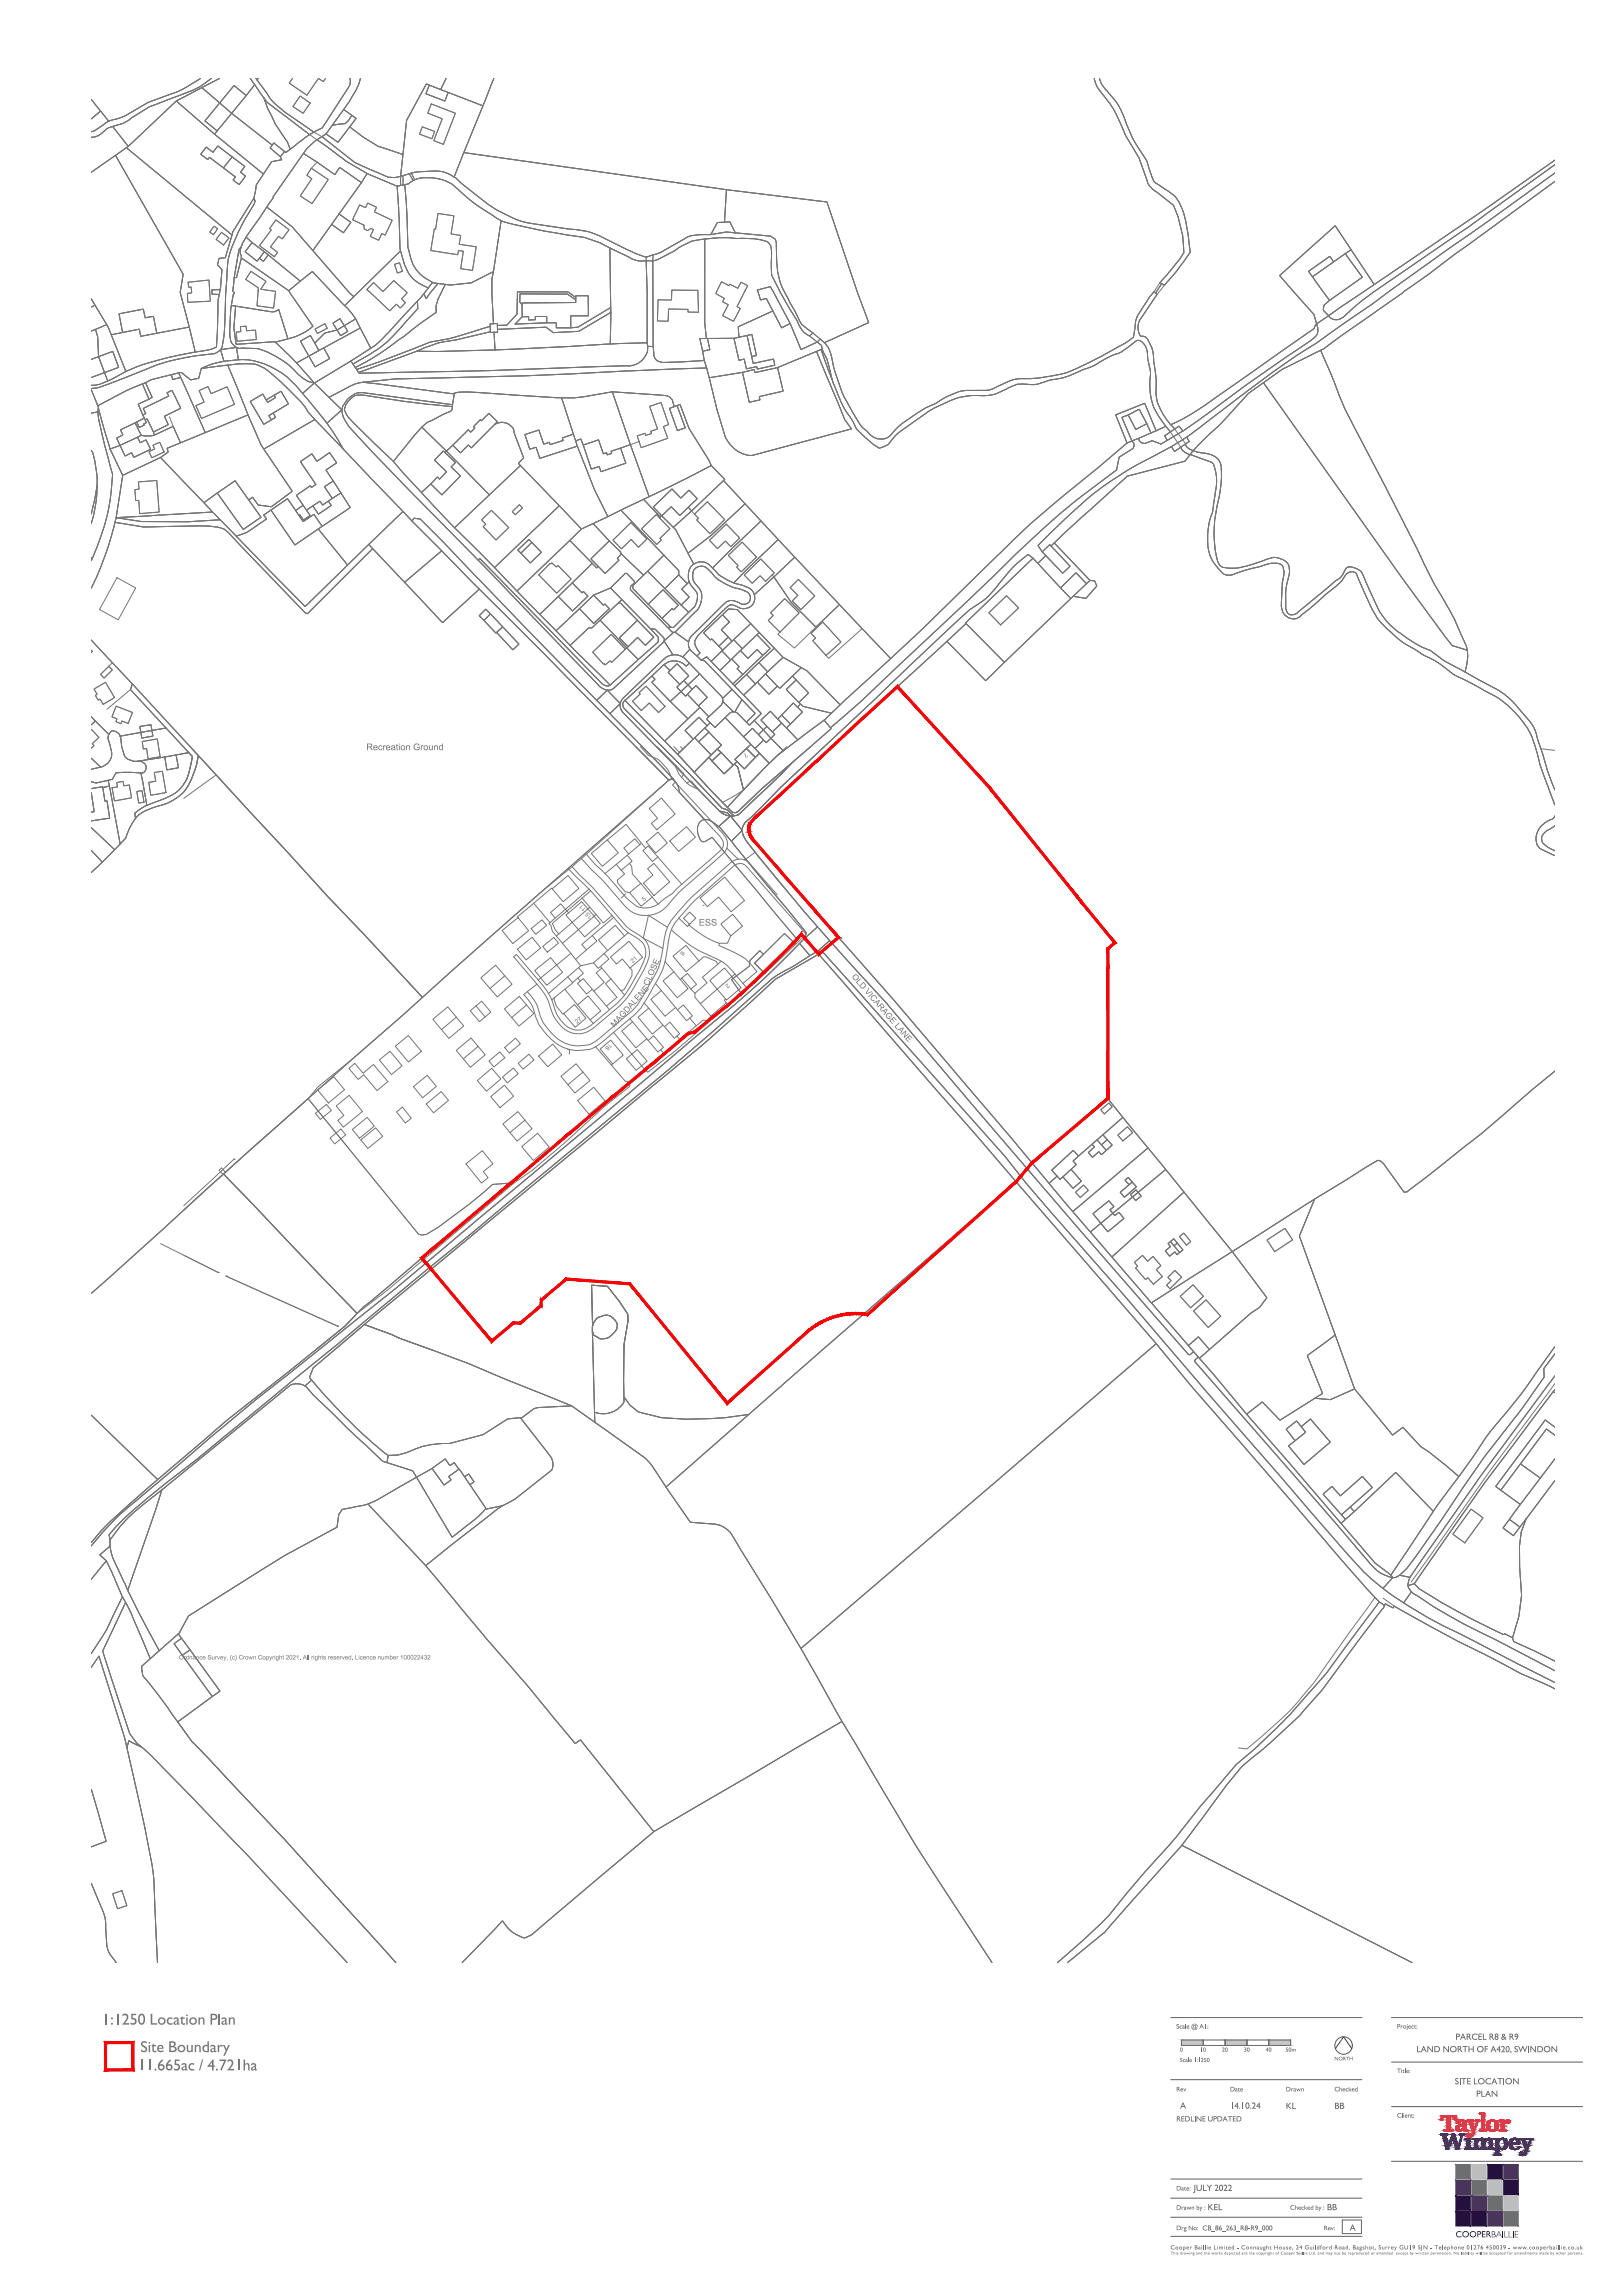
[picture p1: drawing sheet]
<svg xmlns="http://www.w3.org/2000/svg" width="594mm" height="841mm" viewBox="0 0 594 841" stroke-linecap="round" stroke-linejoin="round" font-family="sans-serif">
<defs><g id="words">
<g font-size="5.8" fill="#767676">
<text x="37.5" y="741.9">1:1250 Location Plan</text>
<text x="51.4" y="752">Site Boundary</text>
<text x="50.5" y="758.7">11.665ac / 4.721ha</text>
</g>
<g font-size="3.4" fill="#767676">
<text x="134.2" y="274.9">Recreation Ground</text>
<text x="255.9" y="339.2">ESS</text>
</g>
<g font-size="3.3" fill="#5e5e5e">
<text x="533.1" y="747.5">PARCEL R8 &amp; R9</text>
<text x="518.8" y="752">LAND NORTH OF A420, SWINDON</text>
<text x="532.8" y="763.8">SITE LOCATION</text>
<text x="432.2" y="772.7">A</text>
<text x="450.4" y="772.7">14.10.24</text>
<text x="470.9" y="772.8">KL</text>
<text x="488.7" y="772.8">BB</text>
<text x="540.6" y="768.4">PLAN</text>
<text x="437.4" y="802.9">JULY 2022</text>
<text x="442.3" y="809.9">KEL</text>
<text x="486" y="809.9">BB</text>
<text x="494.3" y="817.5">A</text>
</g>
<text font-size="3.3" fill="#0b0931" x="533.1" y="819.9">COOPERBAILLIE</text>
<g font-size="3.1" fill="#767676">
<text x="311.8" y="358" transform="rotate(49 311.8 358)">OLD VICARAGE LANE</text>
<text x="237.4" y="361.4" transform="rotate(-66 237.4 361.4)">CLOSE</text>
<text x="225" y="376.6" transform="rotate(-48 225 376.6)">MAGDALENE</text>
</g>
<text font-size="2.8" fill="#5e5e5e" x="430.8" y="777.4">REDLINE UPDATED</text>
<g font-size="2.4" fill="#5e5e5e">
<text x="430.8" y="743.4">Scale @ A1:</text>
<text x="511.7" y="743.4">Project:</text>
<text x="511.7" y="759.7">Title:</text>
<text x="430.8" y="766.4">Rev</text>
<text x="450.5" y="766.4">Date</text>
<text x="470.9" y="766.4">Drawn</text>
<text x="488.7" y="766.4">Checked</text>
<text x="511.7" y="776">Client:</text>
<text x="430.8" y="802.7">Date:</text>
<text x="430.8" y="809.8">Drawn by :</text>
<text x="472.5" y="809.8">Checked by :</text>
<text x="430.8" y="817.3">Drg No: CB_86_263_R8-R9_000</text>
<text x="484.8" y="817.3">Rev:</text>
</g>
<g font-size="2.2" fill="#767676">
<text x="273" y="275.8" transform="rotate(139 273 275.8)">7</text>
<text x="214.8" y="333.3" transform="rotate(-131 214.8 333.3)">11</text>
<text x="235.8" y="330.4" transform="rotate(-38 235.8 330.4)">5</text>
<text x="217" y="336.1" transform="rotate(-130 217 336.1)">15</text>
<text x="231.8" y="353" transform="rotate(-43 231.8 353)">21</text>
<text x="249.9" y="348.5" transform="rotate(136 249.9 348.5)">6</text>
<text x="266.4" y="360.3" transform="rotate(138 266.4 360.3)">2</text>
<text x="211.3" y="375.2" transform="rotate(-38 211.3 375.2)">27</text>
<text x="223.3" y="382.3" transform="rotate(138 223.3 382.3)">16</text>
<text x="65.5" y="608.1">Ordnance Survey, (c) Crown Copyright 2021. All rights reserved. Licence number 100022432</text>
</g>
<g font-size="2.2" fill="#5e5e5e">
<text x="432.2" y="751.8">0</text>
<text x="432.2" y="755.6">Scale 1:1250</text>
<text x="439.5" y="751.8">10</text>
<text x="447.5" y="751.8">20</text>
<text x="455.5" y="751.8">30</text>
<text x="463.5" y="751.8">40</text>
<text x="470.8" y="751.8">50m</text>
<text x="428.7" y="824.3">Cooper Baillie Limited - Connaught House, 24 Guildford Road, Bagshot, Surrey GU19</text>
<text x="519.3" y="824.3">5JN - Telephone 01276</text>
<text x="544.2" y="824.3">450039 - www.cooperbaillie.co.uk</text>
</g>
<text font-size="1.9" fill="#5e5e5e" x="488.7" y="755">NORTH</text>
<g font-size="1.5" fill="#5e5e5e">
<text x="428.8" y="826.2">This drawing and the works depicted are the copyright of Cooper Baillie Ltd. and may not be reproduced or amended</text>
<text x="511.2" y="826.2">except by written permission. No liability will be accepted for amendments made by other persons.</text>
</g>
</g></defs>
<!-- layer: OS Base - June 2013_Layers|_WATER_ -->
<g fill="none" stroke="#767676" stroke-width=".37">
<path d="M73.4 28.8l-6.2 3.7-2.7 1.3a61.5 61.5 0 0 0-19.4 9l-4.8 1.4-1.7 .9a13.5 13.5 0 0 1-4.7 3l-.5 .2M77.4 28.8l-2.2 1.6a26.6 26.6 0 0 1-9.6 4.6l-10.8 4.1-6.2 3.8a15.1 15.1 0 0 1-7.3 3.5 11.3 11.3 0 0 0-4.9 3.1l-1.8 .7-1.2 .1M91.7 28.8l6.4 8.9 15.3 11.6 1.6-.9-10.9-7.5-3.7-3.2-1.3-1.3-5.4-7.6M400.8 28.8l.6 1.9a24.8 24.8 0 0 0 5.1 7.3 50.8 50.8 0 0 1 5.8 11.7l4.9 8.2 2.9 8a6.5 6.5 0 0 0 3.7 4.6l6 4.7 1.7 4.2a47.2 47.2 0 0 1 2.1 13.2l-1.5 2.4-7.2 8.5 1.6 1 4.1-4.7 5.4-7.4-1.4-9.5a22.6 22.6 0 0 0-4.2-11l-6.1-4.3a3.5 3.5 0 0 1-2.3-2.6l-1.2-3.5a10.1 10.1 0 0 0-2.4-5 52.2 52.2 0 0 1-7.3-14.9l-.7-1.5a23.3 23.3 0 0 0-5.4-7.3l-1.6-2.1-.7-1.9M113.4 49.3l2.7 1.9M115 48.4l2.9 1.7M116.1 51.2l1.8-1.1 12.1 9.5 8.7 3.8a9.3 9.3 0 0 0 7.8 1.3l.2-.1v3.4l-1.2 .2a79.1 79.1 0 0 1-25.7-14.4zM147.6 67.8l-.9 .2M147.6 64.4l-.9 .2M147.6 64.4l2.3-.7 1.4 2.5-.6 .4a3.5 3.5 0 0 1-3.1 1.2zM150.7 63.4l2.5-.4 6.8-.4a13.8 13.8 0 0 1 6.9 2.5 117.5 117.5 0 0 0 14.4 11.5 41 41 0 0 0 13.9 5.4l17.3 2.4a20 20 0 0 1 6.9 1.9 108.9 108.9 0 0 0 16.5 7.7l.8 .2v1.3a8.3 8.3 0 0 1-6.1-1.2l-7.2-3.4a32.3 32.3 0 0 0-15.9-4.8 211.5 211.5 0 0 1-22.2-4.6l-1.8-.7a87.5 87.5 0 0 1-18-13.4 16.7 16.7 0 0 0-13.6-1.5zM150.7 63.4l-.8 .3"/>
<path d="M151.9 65.9l-.6 .3M236.7 95.5l2.4 .1M239.2 93.4l2.7-.8 9.5-5.5a10.5 10.5 0 0 1 6.4-1.1h2.5l5.7-1 16.3 1.5 1.6 1.2 .4 1.2a42.2 42.2 0 0 0 2.2 16.5l5.2 9.7a8.5 8.5 0 0 0 4.1 5.5l2 1.5-1.3 1-.6-.3a9 9 0 0 1-4-5.5 120.3 120.3 0 0 1-9.2-16.5l-.2-4.7a14.2 14.2 0 0 0-.3-6.2l-.3-.5a3.3 3.3 0 0 0-2.8-1.4 34.6 34.6 0 0 0-8.9-.6 50.1 50.1 0 0 0-17.5 1.3l-2.9 1.4a43.2 43.2 0 0 1-9 5l-1.7 .5zM239.2 93.4l-2.5 .9M424.9 103.5l-2.2 3.4M426.5 104.5l-2.6 3.4M300.4 124.3l1.5 1.3a9.3 9.3 0 0 1 2.8 5.6 54.7 54.7 0 0 0 8.1 20.8 14 14 0 0 0 5 6.3 5.4 5.4 0 0 0 9.1 .4 43.4 43.4 0 0 1 15.9-10.9l.2-.1a26.1 26.1 0 0 1 10.8-4.6h7.3l1.9-.4a47.7 47.7 0 0 1 9.7-3.9 62.1 62.1 0 0 0 18-2.2 171 171 0 0 0 23-11.9l1.5-1.2 .7-5.9 .7-1.8 4.5-7 1.6-1.9 1.2 1-6.6 9.6a6.3 6.3 0 0 0 .4 5.7 2.59 2.59 0 0 1 2.6 1 13.9 13.9 0 0 1 2.3 8.5l.5 2.9a31.9 31.9 0 0 1 .3 8.5 20.4 20.4 0 0 0 6.5 12.7l.3 .4-1.5 1.1a35.8 35.8 0 0 1-6.7-10.7l-.6-3a28.3 28.3 0 0 1 0-8.3l-1.1-4.9a6.4 6.4 0 0 0-2.4-6.4 1.49 1.49 0 0 0-2.1 .2l-2.8 2.2a12.6 12.6 0 0 1-5.6 2.8l-6.9 3.9-2.8 1a38.2 38.2 0 0 1-13 4.1l-1.2 .4a13.9 13.9 0 0 1-9 1.1 12.6 12.6 0 0 0-5.9 1.9 16.3 16.3 0 0 1-10.3 2.3 22.8 22.8 0 0 0-12.5 2.9l-3.2 1.5a145.3 145.3 0 0 0-14.7 10.4l-1.1 1.3a6.9 6.9 0 0 1-4.8 3.2 35.8 35.8 0 0 1-8.7-7.8l-1-2a60.7 60.7 0 0 1-7.5-15.3l-1.9-7.4-1.4-2.7-.7-2.5-1.5-1.2zM428.7 158.3l3.8 5.6M430.2 157.2l4.1 5.5M432.5 163.9l1.8-1.2v.4l.5 .8 2.2 1.2-1.1 1.4a4.4 4.4 0 0 1-3.4-2.6zM569.5 289.5a69 69 0 0 1-4.4-13.2l-2.1-6.2a12.4 12.4 0 0 0-2.6-5.6l-5.2-6.1a33.7 33.7 0 0 0-13.3-9.1l-5.3-3a69.4 69.4 0 0 1-12.8-8 45.7 45.7 0 0 1-16.1-10.8l-2.5-3.4-5.3-11.9a5.6 5.6 0 0 0-6.5-4.3l-2.7 4-1.5 .9-13.8 11.5a2.5 2.5 0 0 1-2.7 .9 2.5 2.5 0 0 1-1.8-2.2 27.1 27.1 0 0 1 .9-10.9 6.6 6.6 0 0 0-.4-6l-2.2-1.3a5.8 5.8 0 0 0-4.9 0 36 36 0 0 1-14 3.4 4 4 0 0 1-3.6-1.2 24.4 24.4 0 0 1-2.1-11.1 54.4 54.4 0 0 1 2.2-15.6 23 23 0 0 0 0-11 7 7 0 0 0-6.7-3.3l-3.1-.9-1.1 1.5 7.8 2.8 .7 .5a18 18 0 0 1 .6 11.3l-.9 6.4a25 25 0 0 0-1 15.9 18.9 18.9 0 0 0 5.3 7l.7 .2a5.6 5.6 0 0 0 3.8-.7l5-1.6 3.4-.7a10.3 10.3 0 0 1 7.8-.9 1.75 1.75 0 0 1 1 1.8 7.4 7.4 0 0 1-.4 4.8l-.3 6.5a5.4 5.4 0 0 0 2.5 6.4 3.6 3.6 0 0 0 4.7-.9l11.6-9.7a17.9 17.9 0 0 0 5.2-5.6 2.2 2.2 0 0 1 3.7 1.1l5.4 12a35.5 35.5 0 0 0 9.1 10.5l2.4 1.9 4.1 2.3a32.4 32.4 0 0 0 7.4 4.1l4.5 3.3a22.2 22.2 0 0 0 6.9 4l7 3.9a33.8 33.8 0 0 1 19.2 22.9l1 4.3 5.4 14.6M569.5 299a4 4 0 0 1-2.8 1.9 7.1 7.1 0 0 0-3.4 9.2l1.4 1.2 4.8 2.3"/>
<path d="M569.5 302.6l-1.8 1.2a3.6 3.6 0 0 0-3 4.3 7.6 7.6 0 0 0 4.8 3.7M58.8 455.7l21.1 10.6M82.8 467.7l40.9 18.3M218.6 483l2-.7a4 4 0 0 1 5.3 4.4 5.4 5.4 0 0 1-6.6 3.7l-1.9-1.1a5.6 5.6 0 0 1 1.2-6.3zM569.5 507l-23.3 31.4-29.4 41.4M503.6 585.4l-9.5 13.1a250 250 0 0 1-17 23 137.3 137.3 0 0 1-20.5 19.4l-3-.4"/>
</g>
<!-- layer: OS Base - June 2013_Layers|_ROADS_ -->
<g fill="none" stroke="#767676" stroke-width=".37">
<path d="M128.1 28.8l.2 .8-.4 1.9-9.8 15.4a44.9 44.9 0 0 0-11.8 7.8l-1.6 1.2-.5-.4-1.5 1.9 .5 1.1-3.7 .8-5.6 8.5-.9 4.9 .5 .9-.4 1.2a71.2 71.2 0 0 0-9.5 20.2l-1 13.1-.1 6.3a44.7 44.7 0 0 1-1.4 13.2l-.3 .5 5.8-.8a4.7 4.7 0 0 1-2.4-3.9 56.2 56.2 0 0 1 1.2-15.4l.5-.6-.7-.8 .6-4.7 1.7-10.5 .9-1 2-4 20.7-30.2a22.3 22.3 0 0 1 8.3-7.1l2.3-3.2a64.4 64.4 0 0 0 10.1-16.3l.2-.8M121.7 45.9l4.7-.6 1.2-1.1 1.3-1.9 1.5 1.1-6.6 8.7-4.4-3zM125.9 40.1l-6.5 9M125.9 40.1l3 2.2-1.3 1.9-1.2 1.1-4.7 .6zM569.5 58.7l-26.2 18.4-56.7 38.6a3.6 3.6 0 0 0 5.8 .2 80.9 80.9 0 0 1 11-9.1l.3-.2a1679.4 1679.4 0 0 0 65.8-46.2M93 72.7l.5 .9-.4 1.2a71.2 71.2 0 0 0-9.5 20.2l-1 13.1-.1 6.3a44.7 44.7 0 0 1-1.4 13.2l-.3 .5M569.5 63.4l-31.1 22.3a774.4 774.4 0 0 0-35.5 25.5l-10.1 6.9a177.2 177.2 0 0 1-18.4 12.5 991.7 991.7 0 0 0-39.3 29.2l-.4 .4M569.5 60.4a1679.1 1679.1 0 0 1-66.1 46.4l-.4 .3a87 87 0 0 0-11 9.1 3.6 3.6 0 0 1-5.4-.5M569.5 60.4a1679.1 1679.1 0 0 1-66.1 46.4l-.4 .3a87 87 0 0 0-11 9.1 3.6 3.6 0 0 1-5.4-.5l-4.3 3a4.7 4.7 0 0 1-.3 4.4l-2 1.7a680.2 680.2 0 0 0-40.1 28.5l-6 4.2-8.7 5.2-3.2-1.2-2.1 .8a2.04 2.04 0 0 1-2.8-1.7l-2.5 1a1.81 1.81 0 0 1 .2 2.8l-4.9 3.1-.9 4.7a332.3 332.3 0 0 0-46.4 40.2l-47.1 44.5-11.3 9.8 .2 .3-14.2 12.4-3.8 4-16 15.2-2.9 .4 4.4 5.3v-1a6.9 6.9 0 0 1 3.4-4 1063.9 1063.9 0 0 1 44.1-42l30.1-28.7a73.2 73.2 0 0 1 11.3-9l3.8-4a49.8 49.8 0 0 1 12-12.4l1.7 1.3 1.8 1.9 2.9-2.8-1.3-1.4-1.5-2.3 9.1-9a121.7 121.7 0 0 1 31.8-23l7.9-4.2 6.1-3.9 3.7-2.6a631.2 631.2 0 0 1 40.7-29.9l2.5-1.5 20.9-14.6a774.4 774.4 0 0 1 35.5-25.5l31.1-22.3M569.5 63.4l-31.1 22.3a774.4 774.4 0 0 0-35.5 25.5l-10.1 6.9a177.2 177.2 0 0 1-18.4 12.5 991.7 991.7 0 0 0-39.3 29.2l-.4 .4 .8 1.6-1.2 .9v.4l1 1.2 1.7 .8 5.3-5.4a168.9 168.9 0 0 0 14.9-15.5l12.5-8.9 15.1-7.5 38.9-27.6 9.6-7.3 36.2-26.4M88.4 90.4l-.9 1-1.7 10.5M88.4 90.4a3.1 3.1 0 0 0-.1 3.2l.1 .9-1.8 7.2-.8 .2 1.7-10.5z"/>
<path d="M84.7 111.9a39.1 39.1 0 0 0-.1 13.4l.5 .8a3.8 3.8 0 0 0 4.4 1.5 14.7 14.7 0 0 1 8.8 1.6l2.8 1.4a26.8 26.8 0 0 1 8.1 6.6 9.6 9.6 0 0 0 5.9 3.2M84.7 111.9l1.6 .3-.6 8 .8 6 14.3-.8a142.7 142.7 0 0 1 14.3 15 9.6 9.6 0 0 1-5.9-3.2 30.7 30.7 0 0 0-15.5-9.5l-4.2-.1a4.2 4.2 0 0 1-5.3-4.2zM189.5 107h18.5l2.9 2v.9l-3.1-2.1-17.4-.1v3l.8 1 .1 4.4-2.7 2.7 15.2-.5v1.8l7.9-.2 12-7.2 .1 1.8-11.8 6.9-9.4 .5-2.6-2-17.8 .8v-1.4l3.4-.1 3.8-4.1zM482.3 118.7a4.7 4.7 0 0 1-.3 4.4l-2 1.7a680.2 680.2 0 0 0-40.1 28.5l-6.7 4.7M73.7 135a33.9 33.9 0 0 1 19.1-2.8 32.2 32.2 0 0 1 19.3 13.5l7.6 9.4 2 2.8 4.1 6.8a140.7 140.7 0 0 1-13.3-14.3 39.6 39.6 0 0 0-8.1-9l-4.6-4.2a13.1 13.1 0 0 0-9.6-3.9l-3 .1zM80.8 128.1l-1.9 1.4a100.7 100.7 0 0 0-21.4 4.2 237.7 237.7 0 0 1-21.8 8.4l-2.3 .3M80.8 128.1l1.2 4.3a24.4 24.4 0 0 0-8.3 2.6M80.8 128.1l5.8-.8 .7 4.5M80.8 128.1l5.8-.8 .7 4.5-5.3 .6zM86.6 127.3l1.2 .4 1.7-.1a14.7 14.7 0 0 1 8.8 1.6l2.8 1.4a26.8 26.8 0 0 1 8.1 6.6 9.6 9.6 0 0 0 5.9 3.2l-4.3 3.8a28.1 28.1 0 0 0-23.5-12.4zM87.3 131.8a27.7 27.7 0 0 1 23.5 12.4M87.3 131.8l-5.3 .6"/>
<path d="M130.6 135.4l8.3-2.8 13.9-5.3a38.3 38.3 0 0 1 12-3.2l14.7-4.5 .1 2-12.8 3a36.8 36.8 0 0 0-14.1 4.1l-21.4 7.8zM131.3 136.5l21.4-7.8a1117.2 1117.2 0 0 0 71.1-2.6l13.2-.5a6.9 6.9 0 0 1-7.4 8.4 2476 2476 0 0 1-78.9 2.4l-19.1 .4zM33.4 142.8l2.7 6.5-.2 1.6M33.4 141.2a13.8 13.8 0 0 0 7.7-2.3 63.4 63.4 0 0 1 20.5-7.9l14.7-2.8 3-1 .6-17.6 .9-4.3 .5-6.4-1.6-1.9 .5-2.3 2.3-.2 2.8-9.6 7.7-12.2 .5 .9-.4 1.2a71.2 71.2 0 0 0-9.5 20.2l-1 13.1-.1 6.3a44.7 44.7 0 0 1-1.4 13.2l-.5 .7-1.7 1.2a100.7 100.7 0 0 0-21.4 4.2 237.7 237.7 0 0 1-21.8 8.4l-2.3 .3M33.4 142.4a15.8 15.8 0 0 0 6.4-1.7l6.4-2.4a76.2 76.2 0 0 1 19.1-6.7l6.9-1.3 6.3-.7 2.3-1.5 1.2 4.3a24.4 24.4 0 0 0-8.3 2.6l-.9 3.6-3 .6-3.4-2.7-10.9 2.6-9.3 4.1-10.1 5.4v.7l-2.7-6.5M33.4 142.8l2.7 6.5-.2 1.6-2.5 .5 2.5-.5M35.9 150.9v.9a191.1 191.1 0 0 0 5.3 22 78.5 78.5 0 0 1-7.4 30.8M35.9 150.9v.9a191.1 191.1 0 0 0 5.3 22 78.5 78.5 0 0 1-7.4 30.8l-.4-.2 .4 .2-.4 .9a81.9 81.9 0 0 0 7.8-31.7 191.1 191.1 0 0 1-5.3-22l.2-2.5 .1 .8a90.4 90.4 0 0 0 8.7 24.1l-2.4 15.5a114.7 114.7 0 0 1-9.1 25.8M110.8 144.2l8.9 10.9M110.8 144.2l4.3-3.8 10.1 9.8-5.5 4.9zM115.1 140.4l13.4-8.1 3.1 4.5 19.1-.4a2476 2476 0 0 0 78.9-2.4 7.1 7.1 0 0 0 7.6-7.1l2 .1 .4 3.8a3.2 3.2 0 0 0 3.1 2l15.2-.7 .9 2.7-12.1 .4a2726.3 2726.3 0 0 1-102.1 3.7l-13.4 1.5-2.7 1-8 4.2zM115.1 140.4l-4.3 3.8"/>
<path d="M119.7 155.1l2 2.8 4.1 6.8M119.7 155.1l5.5-4.9a10.8 10.8 0 0 0 2.8 6.3 1876.2 1876.2 0 0 0 50.7 52.4l40.3 41.9a5.2 5.2 0 0 0 3.4 2.1l-3.9 3.8-64.6-66.5-2.3-.3-.7 1-25.1-26.2-4.1-6.8zM120.5 145.6l8-4.2a11.9 11.9 0 0 1 9.4-.8l27.9 3.7 .6-.2-.7 4.2-33-4.4a8.2 8.2 0 0 0-7.5 6.3zM120.5 145.6l4.7 4.6M125.2 150.2a10.8 10.8 0 0 0 2.8 6.3 1876.2 1876.2 0 0 0 50.7 52.4l40.3 41.9a5.2 5.2 0 0 0 3.4 2.1M125.2 150.2l-5.5 4.9M127.5 146.1l.7-.6a5.7 5.7 0 0 1 4.5-1.6l33 4.4-.1 .7a396.4 396.4 0 0 1-32.2-4.1 5.7 5.7 0 0 0-6.8 3.6l-.5 1.7 1.4 2.6a198.4 198.4 0 0 0 16.6 16.3 627.4 627.4 0 0 0 37 38.9l29.5 30.4 12.9 12.6a2.51 2.51 0 0 1-3.6-1.1l-44.2-45.3-.6 .7a1706.3 1706.3 0 0 1-47.1-48.8 10.2 10.2 0 0 1-2.8-6.3l.3-1.2zM132.9 140.1l-1.7 .3-2.7 1-8 4.2-5.4-5.2M165.7 148.3l-33-4.4a8.2 8.2 0 0 0-7.5 6.3M427 156.2l1.7 2.1M428.8 155.6l1.4 1.6M428.8 155.6a88.8 88.8 0 0 0 17.9-10.9l34.5-24.3 .7-1.5 .4-.2a4.7 4.7 0 0 1-.3 4.4l-2 1.7a680.2 680.2 0 0 0-40.1 28.5l-6.7 4.7-1.4-1.8-1.6 1z"/>
<path d="M33.4 165.1a22.6 22.6 0 0 1 1.9 7.5 47 47 0 0 1-1.9 19.2M35.5 178.1a49 49 0 0 1-2.1 13.7M414.6 161.6a1.81 1.81 0 0 1 .2 2.8l-4.9 3.1-.9 4.7a332.3 332.3 0 0 0-46.4 40.2l-47.1 44.5-11.3 9.8M417.1 160.6a2.07 2.07 0 0 0 2.8 1.7l2.1-.8 3.2 1.2 2.3-1.3M417.1 160.6l9.9-4.4 1.7 2.1-2.1 1.4 .9 1.7-2.3 1.3-3.2-1.2-2.1 .8a2.04 2.04 0 0 1-2.8-1.7zM429 163.7l-7.9 4.2a121.7 121.7 0 0 0-31.8 23l-9.1 9 1.5 2.3M432.5 163.9l1 1.5 2.4 1.2M434.3 162.7v.4l.5 .8 2.2 1.2M33.4 188.3l2.1-10.2a49 49 0 0 1-2.1 13.7M42.5 189.7l9.3 1.4 17 .1 11.9-.7 31.1 31.8 23.3-22.8 1.4 1.5-23.9 23.9-.7-.2-28.2-29.5a10.5 10.5 0 0 0-7.2-2.4l-17.8 .2a46.4 46.4 0 0 1-16.6-1.6zM150.9 190.9l.7-1 2.3 .3 64.6 66.5M151.6 189.9l2.3 .3 8.4 8.4 29.1 30.3 55.2 56.5-1.6 .5-94.1-95z"/>
<path d="M384.3 195.7l5-4.8a121.7 121.7 0 0 1 31.8-23l7.9-4.2 1.2 1.7 2.3-1.5 1 1.5 2.4 1.2-1.9 2.4-21.1 5.5-22.6 20.4-5.3 5.2-.5-.5-2.8 2.6-1.5-2.3zM175.7 204.6l44.2 45.3a2.46 2.46 0 0 0 3.8 .9l17.4-15.5v-1.8l-2.8-3 1.7 .1 2.8 2.8a1.35 1.35 0 0 1 0 2.2l-17.7 16.3a4 4 0 0 1-6.1-1.1l-43.9-45.5zM223.6 215.5l5.3-5.3h.7l2.8 3-.1 .5-1.3 1.4-.1 1 15 15.3 .8 .3-3.5 3.2-.2-1.3-3-3-1.7-.1zM253.3 207.3a4.9 4.9 0 0 1 7.6 .9 20.1 20.1 0 0 0 11.6 6.5l1.9 .9 1.2 .9 .6 1.2 .2 1.4a3.9 3.9 0 0 1-4.3 4l-3.8-1.4-1.3 .2-11.2 10.9a4 4 0 0 0 .2 6l.4 .5-1.2 1.1-2.1-1.9a4 4 0 0 1 .3-5.6l12.9-12.5a4 4 0 0 1 3.6 .1 3.6 3.6 0 0 0 2.9 .9 2.37 2.37 0 0 0 1.5-3.9l-.8-.7-1.6-.6a20.7 20.7 0 0 1-12.7-7.8 3.2 3.2 0 0 0-3.7-.7 3.2 3.2 0 0 0-1.8 3.3l.1 1.4 .9 1.5a6.8 6.8 0 0 1 .9 9.4l-8.4 8.4-1.1-.2-1.6-1.6h2.2l7.7-7.6a5 5 0 0 0-.6-6.9 6.3 6.3 0 0 1-.5-8.1zM254.6 208.4l.5-.4a3.6 3.6 0 0 1 4.8 1.1 20.8 20.8 0 0 0 12.3 7.2l1.3 .5 .8 .7 .5 1v.9a2.31 2.31 0 0 1-2.6 2.1l-2.9-1.2a3.5 3.5 0 0 0-3.8 .8l-12.1 11.8-.8 1.2-.4 1.2-5-3.6 8.4-8.4a7.2 7.2 0 0 0 .5-7.6l-1.3-1.6a4.6 4.6 0 0 1-.2-5.7zM378.3 204.5l-1.7-1.3a48.8 48.8 0 0 0-12 12.4l-.9 1a21.6 21.6 0 0 1-6.5 5.5l-2.3 1.6-5.4 4.9-55.2 52.1a315.6 315.6 0 0 0-19 18.6 6.9 6.9 0 0 0-3.4 4v1a6.6 6.6 0 0 0 1.5 3.9l10.7 13.3 15.3 18.1M238.3 230.5l1.7 .1 2.8 2.8a1.35 1.35 0 0 1 0 2.2l-17.7 16.3a3 3 0 0 1-2.7 1M243.2 234.9l3.5-3.2h.5l5 3.6v1.4l.5 1.2-2.6 2.9a5.6 5.6 0 0 0-3.6-.8zM244.5 229.9l1.4 1.5 .8 .3M246.5 240a5.6 5.6 0 0 1 3.6 .8M246.5 240a5.7 5.7 0 0 0-3.4 1.6l-15.1 14.4-.8 1.8M246.7 231.7l-3.5 3.2 3.3 5.1"/>
<path d="M247.2 231.7h-.5M247.2 231.7l8.4-8.4a7.2 7.2 0 0 0 .5-7.6l-1.3-1.6a4.4 4.4 0 0 1 0-5.9l.3-.2a3.6 3.6 0 0 1 4.8 1.1 20.8 20.8 0 0 0 12.3 7.2l1.3 .5 .8 .7 .5 1v.9a2.31 2.31 0 0 1-2.6 2.1l-2.9-1.2a3.5 3.5 0 0 0-3.8 .8l-12.1 11.8-.8 1.2-.4 1.2M247.2 231.7l5 3.6M252.2 235.3v1.4l.5 1.2M252.7 237.9l2.5 2.5M252.7 237.9l4.2 4 1.1 .2 10.1 10.5-3.5 3.4-.5-1-14-14.2zM252.7 237.9l-2.6 2.9M218.5 256.7l3.9-3.8 4.8 4.9-3.8 3.7M218.5 256.7l3.9-3.8 4.8 4.9-3.8 3.7zM218.5 256.7l4.9 4.8M222.4 252.9a3 3 0 0 0 2.7-1l18.1-17 3.3 5.1a5.7 5.7 0 0 0-3.4 1.6l-15.1 14.4-.8 1.8zM227.2 257.8a3.7 3.7 0 0 0 1 3.3l35.3 36.1 1.6 1.2 2.4 .6"/>
<path d="M228 256l15.1-14.4a6 6 0 0 1 9.4 1.4l-1.2 1.1a6 6 0 0 0-8.1-.6l-13.8 12.8a2.1 2.1 0 0 0-.6 3.5l23.7 23.8 11.9 12.6 1.8 .5 2.7 2.3h-1.4l-1.1-1.1-2.9-.7-35.3-36.1a3.7 3.7 0 0 1-.2-5.1zM228.8 256.7l20.3 20.7 11.4 12.4 7.8 7.9 1 .1 .9-.3 9.1-8.7 10.9-9.4-3.8 4-16 15.2-1.5 .4-2.7-2.3-1.8-.5-11.9-12.6-23.7-23.8a2.08 2.08 0 0 1 0-3.1zM250.1 240.8l2.4 2.2M256.9 241.9l1.1 .2 10.1 10.5M256.9 241.9l1.9-1.2 20.1 20.8-4.4 4.3-1.1-1.1 3.2-3.3-18.6-19.3zM264.6 256l3.5-3.4 3.6 3.8-2.5 4.5-.5-.1-4-3.7zM264.7 257.1l4 3.7-1.4 .5-5.4 5.3-3.1-3 5.4-5.3zM264.7 257.1l4 3.7M268.1 252.6l8.5 8.8-3.2 3.3M268.1 252.6l-3.5 3.4M271.7 256.4l4.9 5-3.2 3.3-3.5-3.5-.7-.3zM271.7 256.4l-2.5 4.5"/>
<path d="M223.4 261.5l23.2 23.9M223.4 261.5l3.8-3.7a3.7 3.7 0 0 0 1 3.3l35.3 36.1 1.6 1.2 2.4 .6-4.3 3.9-3.7-2.5-1.4-.1-9.3-10a7.1 7.1 0 0 0-2.2-4.9zM290.2 279.4l-3.8 4-16 15.2-2.9 .4M301.9 263.9l5.8-5.6a1625.2 1625.2 0 0 0 64-61 476.1 476.1 0 0 1 30.8-26.2l10.3-8.8 1.8-.7a1.81 1.81 0 0 1 .2 2.8l-4.9 3.1-.9 4.7a332.3 332.3 0 0 0-46.4 40.2l-47.1 44.5-7.6 6.7-3.7 3.1zM33.4 281.9a8.1 8.1 0 0 0 7-3.5 6.8 6.8 0 0 0 0-5l-.9-2.8a2.17 2.17 0 0 1 2.8-2.5l1.4 .9 .5 1.2a16.6 16.6 0 0 0 1.7 7.3 7.7 7.7 0 0 0 6 1.5 2.16 2.16 0 0 1 1.6 2.3 2.16 2.16 0 0 1-1.9 2l-3.9-.3-5.2 .2-1.4 2.4-6 1.4-1.7-.5M263.5 297.2l2.9 .7 1.1 1.1-2.4-.6zM258.1 300.3l1.4 .1 3.7 2.5M263.2 302.9l4.7 5.4M263.2 302.9l4.3-3.9 4.4 5.3-4 4M263.2 302.9l4.3-3.9 4.4 5.3-4 4zM267.9 308.3l27.4 33.4-.4 1.9M271.9 304.3a6.6 6.6 0 0 0 1.5 3.9l10.7 13.3 15.3 18.1-4.5 4 .4-1.9-27.4-33.4z"/>
<path d="M272.9 301.4l2.4-2.1a1063.9 1063.9 0 0 1 44.1-42l30.1-28.7a73.2 73.2 0 0 1 11.3-9l3.8-4a49.8 49.8 0 0 1 12-12.4l1.7 1.3-24.7 23.8 .2 .2-77.2 71.1-1.9 2.1a5.5 5.5 0 0 0 .8 5.6l30.8 35.3a1892.9 1892.9 0 0 1 48 55.6l15.3 17.9a2643.6 2643.6 0 0 0 52.1 61.3l15.5 17.9-1.2 1-.9-.1-40.2-46.1-38.8-45.3-31.7-37.5a930.3 930.3 0 0 1-51-59.1 6.5 6.5 0 0 1-1.5-4.2l.3-1.4zM299.4 339.6l4.5 5.1M299.4 339.6l-4.5 4M292.9 345.7l6.5-6.1 4.5 5.1-4.1 3.7-3.2 1.8zM294.9 343.6l-2 2.1a341.4 341.4 0 0 1-38.3 34.4l-109.3 91.8-41 32.7a979 979 0 0 0-45.5 37.9l-8.5 7.1a98.5 98.5 0 0 0-16.9 16.9M296.6 350.2l-7.3 4.6a32.9 32.9 0 0 0-9.9 6.8 1200.6 1200.6 0 0 1-51.6 44.5l-54.8 45.7-64.3 52.9a1673.8 1673.8 0 0 1-55.2 44.8l-7.5 6.5-3.5 3.5-2.6 2.9 .4 1.9M299.8 348.4l1.9 .9 66.4 74.5a324.9 324.9 0 0 0 17.4 21l25.7 29.2 30.9 36.3 51.4 59.2a79 79 0 0 0 13 12.6M299.8 348.4l-3.2 1.8M299.8 348.4l4.1-3.7 20.5 22.6 31.7 37.5 38.8 45.3 40.2 46.1 .8 .2 1.3-1.1 1.7 2-1.2 1.1v.7l51.5 59.1 13.1 15.4a13.7 13.7 0 0 0 7.1 4.4l.7 .1-3.6 4-1-.8a79.3 79.3 0 0 1-12-11.8l-51.4-59.2-30.9-36.3-25.7-29.2a324.9 324.9 0 0 1-17.4-21l-66.4-74.5zM303.9 344.7l20.5 22.6 31.7 37.5 38.8 45.3 40.2 46.1 .8 .2 1.3-1.1M303.9 344.7l-4.1 3.7M437.7 498.4l1.2-1.1 17.7 21 47.1 54.6 5.7 4.3 .6 .9a14.9 14.9 0 0 1-5.8-2.7l-1.9-1.8-13.1-15.4-51.5-59.1z"/>
<path d="M438.9 497.3l-1.2 1.1v.7l51.5 59.1 13.1 15.4a13.7 13.7 0 0 0 7.1 4.4l.7 .1M569.5 493.5a347.4 347.4 0 0 1-17.8 24.1 96.1 96.1 0 0 0-11.9 16l-5.5 7.5a279 279 0 0 0-18.7 26.9l-6.2 9.2 .7 .9 1.4-.1 1.1-.8 2.5-2.3 13.2-18.5a368.6 368.6 0 0 1 28.6-39.5l8.7-12.3-.2-3 4.1-5.5-4.1 5.5 .2 3a371.3 371.3 0 0 1-22 29.4l-25 36.3-3.5 4.6-2.5 2.3 3.8 .8a2084 2084 0 0 1 53.1-73.8 1587.4 1587.4 0 0 0-53.1 73.8l-.7 3.1 2.3-.7 3.7-5.4a1449.7 1449.7 0 0 1 43.1-59.7l4.7-6.1M33.4 565.3a82.4 82.4 0 0 1 13.1-13.3l36.6-31.5 43.1-34.4 6.8-7.1 119.3-100.4 2-.3a295.9 295.9 0 0 0 37.6-34.1l-31.1-37.3-2.5 1.5-.8 .1a4.1 4.1 0 0 1-2-3.5 3.4 3.4 0 0 1 1.1-3.9 3.4 3.4 0 0 1 4.1-.1 23 23 0 0 1 7.2 7.3l27.4 33.4-.4 1.9-2 2.1a341.4 341.4 0 0 1-38.3 34.4l-109.3 91.8-41 32.7a979 979 0 0 0-45.5 37.9l-8.5 7.1a98.5 98.5 0 0 0-16.9 16.9M33.4 566.5a104.7 104.7 0 0 1 18.4-18.2l10.8-9.1a779.3 779.3 0 0 1 44.4-36.7l38.3-30.6 109.3-91.8a322.9 322.9 0 0 0 38.3-34.4l3.7 4.5-7.3 4.6a32.9 32.9 0 0 0-9.9 6.8 1200.6 1200.6 0 0 1-51.6 44.5l-54.8 45.7-64.3 52.9a1673.8 1673.8 0 0 1-55.2 44.8l-8.3 7.3-5.3 5.6 .4 1.9v2.3l-3.8 3.2 2.4 2.2-5.5 6.7M36.5 569.8l3.8-3.2 .6 2.9a310.7 310.7 0 0 0 17.4 35.4l-3.3 2.9-3-7.3a92.5 92.5 0 0 0-7.2-15.3l-5.9-13.2zM40.3 566.6l-3.8 3.2M509.4 577.2l.7 .9M510.1 578.1l1.4-.1 1.1-.8 3.8 .8-.7 3.1M510.1 578.1l1.4-.1 1.1-.8 3.8 .8a3.8 3.8 0 0 0 .6 5.3l-2.9 4.1-7.6-5.3zM510.1 578.1l-3.6 4M506.5 582.1l7.6 5.3M514.1 587.4a179.3 179.3 0 0 0 24.4 13.3l31 15.9"/>
<path d="M515.7 581.1l1.3 2.2M517 583.3a181.8 181.8 0 0 0 30.6 17.5l21.9 11.5M517 583.3l-2.9 4.1M518 580.4l-2.3 .7M569.5 608.7l-15.1-7.1-.4-1.4-2.8-1.5-.5 .3a268.8 268.8 0 0 1-30.9-16.8l-1.8-1.8-2.3 .7a5.3 5.3 0 0 0 3.3 3.6 187.1 187.1 0 0 0 28.6 16.1l21.9 11.5M569.5 616.6l-31-15.9a181.8 181.8 0 0 1-29.6-16.8l-3.4-2.6a79.3 79.3 0 0 1-12-11.8l-51.4-59.2-30.9-36.3-25.7-29.2a324.9 324.9 0 0 1-17.4-21l-66.4-74.5-1.9-.9-10.5 6.4a32.9 32.9 0 0 0-9.9 6.8 1200.6 1200.6 0 0 1-51.6 44.5l-54.8 45.7-64.3 52.9a1673.8 1673.8 0 0 1-55.2 44.8l-7.5 6.5-3.5 3.5-2.6 2.9 .4 1.9a53.8 53.8 0 0 1 12.4-13.2l53.3-43.2a5.4 5.4 0 0 1 5.7 0l2.5-2.1-.8-1 1.3-3.5 24.1-20.4 99.9-82.6a662.6 662.6 0 0 0 45.3-39.4l15.8-9.2 57.4 65.9 65.9 76.4 13.7 16.5 63.8 73.7a24.6 24.6 0 0 0 6.5 6.2l.3-.7 2.8 1.5 .5-.6 .4 .2a550.3 550.3 0 0 0 34.4 18.3 150.7 150.7 0 0 0 22.1 10.8l1.9 1M569.5 612.3l-21.9-11.5a181.8 181.8 0 0 1-30.6-17.5l-2.9 4.1a179.3 179.3 0 0 0 24.4 13.3l31 15.9"/>
</g>
<!-- layer: OS Base - June 2013_Layers|_LAND_ -->
<g fill="none" stroke="#767676" stroke-width=".37">
<path d="M33.4 36.5l3.4 4.2-3.4 2.9 3.4-2.9 3 3.7-1.2 .7a13.5 13.5 0 0 1-4.7 3l-.5 .2 .5-.2a13.5 13.5 0 0 0 4.7-3l1.2-.7M33.4 36.5l6.4 7.9 5.3-1.6a61.5 61.5 0 0 1 19.4-9l2.7-1.3 6.2-3.7-6.2 3.7-2.7 1.3a61.5 61.5 0 0 0-19.4 9l-5.3 1.6M33.4 36.5l6.4 7.9M64.6 37l9.3-4.9 6.6 5.6-5.4 6.6 4.4 3.7-.9 1.2zM64.6 37l-17.6 16.7M64.6 37l14 12.2M73.9 32.1l6.6 5.6M80.4 28.8l-6.5 3.3 6.6 5.6 5.2-6.4 4.5 3.7 3.1-4-1.6-2.2 1.6 2.2M80.4 28.8l-15.8 8.2-17.6 16.7-5.7-7.3a15.1 15.1 0 0 0 7.3-3.5l6.2-3.8 10.8-4.1a29.3 29.3 0 0 0 11.1-5.7l.7-.5-2.2 1.6a26.6 26.6 0 0 1-9.6 4.6l-10.8 4.1-6.2 3.8a15.1 15.1 0 0 1-7.3 3.5M80.4 28.8l-15.8 8.2M93.3 31l4.8 6.7 15.3 11.6M93.3 31a24.5 24.5 0 0 1 4.7 8.6 53.1 53.1 0 0 0 7.3 12.4l1 2.7-1.6 1.2-4.4-3.5-.6 .8-14.9-11.7z"/>
<path d="M93.3 31l-3.1 4M93.7 28.8l.5 .5 .3-.5-.3 .5 4.9 7.1 1.3 1.3 3.7 3.2 10.9 7.5 3.1-1.5 9.8-15.4 .4-1.9-.2-.8 .2 .8-.4 1.9-9.8 15.4-3.1 1.5M94.2 29.3l4.9 7.1 1.3 1.3 3.7 3.2 10.9 7.5M96.6 35.8a52.2 52.2 0 0 0 8.7 16.2l1 2.7M96.6 35.8l1.5 1.9 15.3 11.6-7.1 5.4-1-2.7-2.1-3a44.8 44.8 0 0 1-5.2-9.4zM107.1 28.8l-1.2 1.7 6.5 4.4 4.3-6.1 1.7 1.1 .8-1.1M109.9 35.2l3.7 2.6-2.6 3.7-3.7-2.5zM156.2 30.8l1 .4-1.2 3.1 6.9 2.7 1.3-3.1 12.7 4.9-10.6 26.1a12.5 12.5 0 0 0-6.3-2.3l-8.1 .5-5.2 1.5 2.2-20.5zM157.2 31.2l-1-.4-7.3 13.3-1.3 12.5M158 38.1l8.8 3.4-4.4 11.4-3.5-1.4 3.1-8-5.3-2zM163.4 28.8l-2 4-5.2-2-7.3 13.3-1.3 12.5-9.1-3-5.7-3.5-4.7-3.6 2.3-3.1-4.5-3.3 2.1-3a28.4 28.4 0 0 0 4-8.3 32 32 0 0 1-6.1 11.3l3 2.2M163.4 28.8l-2 4 15.5 6 4-10"/>
<path d="M163.4 28.8l-2 4M164.2 33.9l12.7 4.9M176.9 38.8l-7 17.1M180.9 28.8l-4 10M180.9 28.8l-11 27.1 96.2 13.6 36.8 4.5 11.2 33.3 4.1 10.9-16.3 7.4a9.3 9.3 0 0 1 2.8 5.6 54.7 54.7 0 0 0 8.1 20.8 14 14 0 0 0 5 6.3 5.4 5.4 0 0 0 9.1 .4 43.4 43.4 0 0 1 15.9-10.9l.2-.1a26.1 26.1 0 0 1 10.8-4.6h7.3l1.9-.4a47.7 47.7 0 0 1 9.7-3.9 62.1 62.1 0 0 0 18-2.2 171 171 0 0 0 23-11.9l1.5-1.2 .7-5.9 .7-1.8 4.5-7 1.6-1.9 .5 .5 2.3-3.4-.6-.5 7.2-8.5 1.5-2.4a44.1 44.1 0 0 0-3.8-17.4l-8.3-6.5a4.4 4.4 0 0 1-1.4-2.8l-2.9-8-4.9-8.2a52.6 52.6 0 0 0-10.5-18l-1-2.9 .6 1.9a24.8 24.8 0 0 0 5.1 7.3 50.8 50.8 0 0 1 5.8 11.7l4.9 8.2 2.9 8a6.5 6.5 0 0 0 3.7 4.6l6 4.7 1.7 4.2a47.2 47.2 0 0 1 2.1 13.2l-1.5 2.4-7.2 8.5 1.6 1 4.1-4.7 5.4-7.4-1.4-9.5a22.6 22.6 0 0 0-4.2-11l-6.1-4.3a3.5 3.5 0 0 1-2.3-2.6l-1.2-3.5a10.1 10.1 0 0 0-2.4-5 52.2 52.2 0 0 1-7.3-14.9l-.7-1.5a23.3 23.3 0 0 0-5.4-7.3l-1.6-2.1-.7-1.9 .7 1.9 1.6 2.1a27.4 27.4 0 0 1 7.6 12.7 64.5 64.5 0 0 0 7.5 13.7l1.9 5.8a3.5 3.5 0 0 0 2.3 2.6l2.7 1.9a8.6 8.6 0 0 1 4.1 3.4l.9 1.6a32.5 32.5 0 0 1 3.2 11.3l.8 6.6-5.4 7.4-4.1 4.7-1-.5-2.3 3.4 .7 .5-6.6 9.6a6.3 6.3 0 0 0 .4 5.7 2.59 2.59 0 0 1 2.6 1 13.9 13.9 0 0 1 2.3 8.5l.5 2.9a31.9 31.9 0 0 1 .3 8.5 20.2 20.2 0 0 0 5.4 11.5 88.8 88.8 0 0 0 17.9-10.9l34.5-24.3 .7-1.5 .4-.2-1.1-3.5-12.5-14.2 20.3-18.3 14.3 21.6 40-27.2 26.2-18.4-26.2 18.4-40 27.2M36.8 40.7l-3.4 2.9M41.3 46.4a11.3 11.3 0 0 0-4.9 3.1l-1.8 .7-1.2 .1a7.1 7.1 0 0 0 5.5-3l2.4-.9 5.7 7.3-13.6 9.4M41.3 46.4l5.7 7.3M42.3 56.9l24.8 43.6-1.1 6.7 3.3 12.7M42.3 56.9l4-2.8 38.7 32-2.5 8.4-2.3 .2-.5 2.3 1.6 1.9-.7 7.2-3 .1 .1 1.6 2.6 .1-.4 1.7-.6 17.6-3 1-4.8 .8-5.5-21.8 1.1-6.7zM42.3 56.9l-8.9 6.2M46.3 54.1l18.3-17.1 14 12.2 17.9 14.6-2.6 4-.9 4.9-7.7 12.2-.3 1.2z"/>
<path d="M46.3 54.1l38.7 32M47 53.7l-4.7 3.2M75.5 53.9l2.5 1.9 1.8-2.3 9.9 7.5-1.6 2.1 1.8 1.4-2.3 3.2-2.2-1.7 .8-1.1-9.5-7.2-.6 .8-2.6-2zM78.6 49.2l17.9 14.6-2.6 4-.9 4.9-7.7 12.2-.3 1.2M79.5 48l-.9 1.2M84.8 41.5l14.9 11.7-.8 1 3.8 3.2 .5 1.1-3.7 .8-3 4.5-17.9-14.6zM84.8 41.5l14.9 11.7M102.7 57.4l.5 1.1-3.7 .8-3 4.5M111.1 56.2l-11.1 15.9 .1 .4-2.4 3.4M111.1 56.2l11.5 7.8 1.8-2.6 8 5.5-17.8 24.9-7.6-8.7-9.3-7.2 2.4-3.4-.1-.4zM111.1 56.2l5 3.2M112.4 54.5l3.7-3.3 11 8.1 7.4 4.3-2.1 3.3-8-5.5-1.8 2.6-11.5-7.8z"/>
<path d="M113.4 49.3l-8.7 6.6-.5-.4M115 48.4l-1.6 .9M115.2 51.8l-2.8 2.7-1.3 1.7M116.1 51.2l11 8.1 7.4 4.3M116.1 51.2l-.9 .6M117.9 50.1l12.1 9.5 8.7 3.8a9.3 9.3 0 0 0 7.8 1.3l.2-.1M117.9 50.1l1.5-1 4.4 3 4.3-5.6 4.7 3.6 5.7 3.5 9.1 3-.9 8-.2 .1a8.5 8.5 0 0 1-7.8-1.3l-8.7-3.8zM119.4 49.1l-3.3 2.1M128.1 46.5l-4.3 5.6-4.4-3M128.9 42.3l1.5 1.1-2.3 3.1 4.7 3.6 5.7 3.5 9.1 3-.9 8M128.9 42.3l-1.3 1.9-1.2 1.1-4.7 .6M154.7 46.5l4.5 1.7-1 2.6-4.5-1.6z"/>
<path d="M169.9 55.9l96.2 13.6-.7 11.9-2.7 .1-2.4 4.5h-2.5a10.2 10.2 0 0 0-7.2 1.6l-8.7 5-5.2 1.7-.8-.3a108.9 108.9 0 0 1-16.5-7.7 26.8 26.8 0 0 0-11.4-2.4l-12.8-1.9a41.6 41.6 0 0 1-16-6.8l-12.9-10.3zM33.4 63.1l8.9-6.2 24.8 43.6-1.1 6.7 3.3 12.7-11.9 2.2-1.2-6.2-3 .6-.7-3.2-8.9 1.7 1.3 6.8-4.2 .9-1-2.6-6.3-10.6 1.4 2.3-1.4 .7M97.7 75.9l-7.6 11M97.7 75.9l9.3 7.2 7.6 8.7 6.9-9.6M97.7 75.9l9.3 7.2 20.9 24.2 1.7 1.4-3.4 3.3-11.8-12.5-4.4 3.5-19.9-16.1zM114.1 61.7l2-2.3 6.5 4.6 1.8-2.6 8 5.5M114.1 61.7l6.1 4.1-5.9 8.8-4.3-2.8 4.2-6.3-1.8-1.3zM131.7 75.1l2.2 1 .8-1.7 3.2 1.6-.8 1.6 6.5 3.1-2.5 5.5-1.3-.6-1.1 2.4-3.1-1.4 1.2-2.5-1-.4-1.1 .8-1.3-.6-.1-1.4-4.2-2zM132.4 66.9l-8.2 11.5M134.5 63.6l11 4.6M134.5 63.6l11 4.6 1.2 23.7-17.1 16.8-1.7-1.4-13.3-15.5 6.9-9.6 4.3 3.1 2.7-3.8-4.3-3.1 8.2-11.5zM134.5 63.6l-2.1 3.3"/>
<path d="M145.5 68.2l.7 11.8 .3 10.8a27.9 27.9 0 0 0 3.8 10.2 15.6 15.6 0 0 0 6.5 4.6M145.5 68.2l2.8-.5 .8 11.7 .3 11.2a15.7 15.7 0 0 0 5.5 10.7l3.5 2.2-1.6 2.1a14.1 14.1 0 0 1-8.6-8.6l-1.7-6.2-.3-10.8zM146.7 68l-1.2 .2M146.7 64.6v3.4M147.6 67.8l-.9 .2M147.6 64.4l-.9 .2M147.6 64.4v3.4M148.3 67.7l.8 11.7 .3 11.2a15.7 15.7 0 0 0 5.5 10.7l3.5 2.2M148.3 67.7l1.4-.3a9.2 9.2 0 0 1 7.7-2.3l2.8 .3a14 14 0 0 1 8.3 4.7 81.3 81.3 0 0 0 15 10.7l-2.8 18.7-8.1 4.2a37.8 37.8 0 0 1-13.9 0 14.8 14.8 0 0 1-9.1-12.5l-.8-17.3zM148.3 67.7l-.7 .1M149.9 63.7l-2.3 .7M149.9 63.7l1.4 2.5"/>
<path d="M150.7 63.4l2.5-.4 6.8-.4a12.5 12.5 0 0 1 6.3 2.3M150.7 63.4l-.8 .3M150.7 63.4l1.2 2.5M151.3 66.2l-1.6 1.2-1.4 .3M151.9 65.9a16.6 16.6 0 0 1 17.9 5.4 84.5 84.5 0 0 0 13.7 9.5M151.9 65.9l-.6 .3M160.4 78.2l5.9 .9-1.1 6.6 3.5 .6-.5 3.2 6.2 1-1.3 8.6-4.4-.6 1-6.4-1.8-.3-.3 1.5-9.8-1.5 1.3-7.9 .4 .1zM166.3 64.9l.6 .2a117.5 117.5 0 0 0 14.4 11.5 41 41 0 0 0 13.9 5.4l17.3 2.4a20 20 0 0 1 6.9 1.9 108.9 108.9 0 0 0 16.5 7.7l.8 .2v1.3M166.3 64.9l3.6-9 96.2 13.6M266.1 69.5l36.8 4.5 11.2 33.3 4.1 10.9-16.3 7.4M266.1 69.5l36.8 4.5 11.2 33.3 4.1 10.9-16.3 7.4-6.1-5a8.5 8.5 0 0 1-4.1-5.5l-2.4-4.2a39.1 39.1 0 0 1-4.5-11.3l-.5-10.7-.4-1.2-1.6-1.2-13-1.2-2-4-1.9 .1zM266.1 69.5l-.7 11.9"/>
<path d="M78.4 82.9l1.3 1-1.5 2.1-1.4-.9zM81.1 85.1l2.8 2.1-2 2.6-2.8-2.1zM85 86.1l-2.5 8.4-2.3 .2-.5 2.3 1.6 1.9-.7 7.2M88.4 90.4a3.1 3.1 0 0 0-.1 3.2l.1 .9M88.4 94.5l17.4 12 8.8 13-2.5 2a23.7 23.7 0 0 1-6.6 2.7l-3.4-10.9-1 .7-1.4 .3-15-2.4 .7-3.9 .5-.6-.7-.8 .6-4.7 .8-.2zM88.4 94.5l-1.8 7.2M88.4 94.5l17.4 12M90.1 86.9l-1.7 3.5M90.1 86.9l2.2 2-2.5 3.4 4.4 3.4 .8-1 1.5 1.1 1.7-2.4 11.8 9.6-4.2 3.5-17.4-12a7.2 7.2 0 0 1 1.3-6.9zM90.1 86.9l2.2 2M91.9 99.4l5.5 3.7-1.9 2.9 5.4 .8-.7 6.1-6.1-.8 .5-6.6-4.6-3.1zM98.2 93.4l11.8 9.6"/>
<path d="M101.1 80.6l4.8 3.6-2.5 3.3-1.4-.9-2.9 3.9 2.6 2-1.2 1.6-5.4-4.1 4.3-5.7-.7-.5zM114.6 91.8l13.3 15.5 1.7 1.4M144.5 96.9l1.8-.6 1.1 3.1-1.9 .7zM146.7 91.9l-20.5 20.1-11.8-12.5-4.4 3.5M180.7 99.5l-8.1 4.2-7.7 .8-1.8-.3M180.7 99.5l-.5 2.6v4.5l.5 12M183.5 80.8l1.8 .7a224.2 224.2 0 0 0 28.8 5.5l5.8 2 3.5 1.9M183.5 80.8l1.8 .7a224.2 224.2 0 0 0 28.8 5.5l5.8 2 3.5 1.9 .3 21.8-12 7.2-2.7 .2v-4.4h6.5l-.1-7.3h-4.5v.6l-2.9-2h-18.5l-.1 8.1-3.8 4.1-3.4 .1v-.8l-1.5 .1-.5-11.3v-5.2zM183.5 80.8l-2.8 18.7M223.4 90.9l8.9 4.3a7.9 7.9 0 0 0 4.4 .3M223.4 90.9l.3 21.8M223.4 90.9l8.9 4.3a7.9 7.9 0 0 0 4.4 .3l.3 11.8v18.3l-13.5 .5 .3-11.6z"/>
<path d="M236.7 95.5l.3 11.8v18.3M236.7 95.5l2.4 .1 .1 31.4-2-.1-.2-1.3v-18.3zM236.7 95.5l2.4 .1M239.1 95.6l.1 31.4M239.1 95.6l1.7-.5a43.2 43.2 0 0 0 9-5 16.3 16.3 0 0 1 8.3-2.5v30.7l.6 5.7-2.4 .1 1.6 8-15.2 .7a3.1 3.1 0 0 1-3.2-3.4l-.3-2.4zM239.2 93.4l-.1 2.2M239.2 93.4l-2.5 .9M258.1 87.6a42.8 42.8 0 0 1 12.1-.2 25.5 25.5 0 0 1 10.8 1.1l1.3 1.6a15.4 15.4 0 0 1 .2 6 10.1 10.1 0 0 0 .5 5.5l.4 .8a130.9 130.9 0 0 0 8.5 14.9l1.2 2.8a6.8 6.8 0 0 0 3.4 3M258.1 87.6v30.7M258.1 87.6a17.8 17.8 0 0 0-10.9 4.3l-6.4 3.2-1.7 .5M258.1 87.6a42.8 42.8 0 0 1 12.1-.2 25.5 25.5 0 0 1 10.8 1.1l1.3 1.6a15.4 15.4 0 0 1 .2 6 10.1 10.1 0 0 0 .5 5.5l.4 .8a130.9 130.9 0 0 0 8.5 14.9l1.2 2.8a6.8 6.8 0 0 0 3.4 3l2.8 2.2-5.9 2.8a127.8 127.8 0 0 0-11.3-23.1l-4.8 1.3 1.3 3.6 2.1-.5 2.4 4.6-12.7 5.7 .2 3.9-1.8 .4h-10.1l-.6-5.7zM260.3 86l5.7-1 16.3 1.5 1.6 1.2 .4 1.2a42.2 42.2 0 0 0 2.2 16.5l5.2 9.7a8.5 8.5 0 0 0 4.1 5.5l2 1.5"/>
<path d="M260.3 86h-2.5a10.2 10.2 0 0 0-7.2 1.6l-8.7 5-2.7 .8M262.7 81.5l4.6-.2 2 4-3.3-.3-5.7 1zM269.3 85.3l-2-4-4.6 .2-2.4 4.5M492.7 92.9l2.2-1.4 8.4 12.8-16.7 11.4-1.9-2.2 .3-1.7 2-1.7 12-8.5zM494.9 91.5l-5.9-8.8-20.3 18.3 12.5 14.2 1.1 3.5M494.9 91.5l8.4 12.8M494.9 91.5l-2.2 1.4M33.4 109.5l5.7 9.5-4.1 1.7M33.4 112.5l1.4-.7 4.3 7.2-5.7 2.3M34.8 111.8l-1.4 .7M39.1 119l1.6 3.7M68.9 103.4l7.6-.8 .5 7.8-8.2 .4-.2-3.3 1.6-.2-.2-2.1-.9 .1z"/>
<path d="M69.3 119.9l-11.9 2.2M69.3 119.9l2.2 9.1M80.3 107.9l-.4 1.7-.6 17.6-3 1-4.8 .8M86.3 112.2l13.4 2.1 1.4-.3 1-.7 3.4 10.9M86.3 112.2l-.6 8 .8 6 14.3-.8M86.3 112.2l13.4 2.1 1.4-.3 1-.7 3.4 10.9-4.7 1.2-14.3 .8-.8-6zM86.6 101.7l-.8 .2-.6 4.7 .7 .8-.5 .6-.7 3.9 1.6 .3M88.1 119.7l2-.2 .2 1.7 3.3-.2 .3 3.4-7.1 .7-.3-3.4 1.7-.2zM105.8 106.5l8.8 13-2.5 2a23.7 23.7 0 0 1-6.6 2.7M105.8 106.5l8.6-7 12.9 13.5 3 3.9-4.2 2.5-1.6-2.6-2.6 1.7 1.6 2.4-4.5 1.2-3.7 3.6-1.6-2.8-3.7 2.1 3.1 5.5-4.5 2.5-7.8-7.6 3.2-.8a22.6 22.6 0 0 0 10.6-5.1zM110 103l-4.2 3.5M126.2 112l2.5 2.6 1.6 2.3"/>
<path d="M126.2 112l20.5-20.1 1.5 5.1a12.1 12.1 0 0 0 7.6 8l1 .6-2.8 3.6-12.4 13.2a27.7 27.7 0 0 1-5.8 5.2l-3.9-7.4a22.1 22.1 0 0 0-5.7-8.2zM130.3 116.9l5.5 10.7M130.3 116.9l-4.2 2.5M136.8 103.6l3.5 3.3 3.9-4.1 4.9 4.5-2 2.2 1.4 1.4-1.9 2-1.4-1.4-2.5 2.4-8.4-7.8zM152.9 110.3l-11.3 12.1a27.7 27.7 0 0 1-5.8 5.2M152.9 110.3l.1 2.8-4 4.4a47.2 47.2 0 0 1-15.4 13.4l-4.3 2.5M156.8 105.6l-3.9 4.7M158.4 103.5l2 .4-4.3 5.5-.9-1.7zM160.4 103.9l-4.3 5.5-.9-1.7M160.4 103.9l-2-.4-1.6 2.1M160.4 103.9l2.7 .3M163.1 104.2l-1.2 2.4a13.2 13.2 0 0 0-2.1 7.9l-5.8 3.9a147.3 147.3 0 0 1-23.9 16.3"/>
<path d="M179.5 119.6a118.7 118.7 0 0 1-20.6 5.5l-1.5 .3-18.5 7.2-8.3 2.8M190.4 107.7l17.4 .1 3.1 2.1v1l-19.7 .1v.7l-.8-1zM191.3 116.1l-2.7 2.7 11.6-.5M191.3 116.1h2.3v1.2l2.5-.1v-1.2h4.1v2.3l-11.6 .5zM210.9 109.9l-3.1-2.1-17.4-.1v3l.8 1M210.9 109l-2.9-2h-18.5l-.1 8.1-3.8 4.1-3.4 .1M223.7 112.7l-12 7.2-2.7 .2M223.7 112.7l.1 1.8M223.8 114.5l-11.8 6.9-9.4 .5-2.6-2-17.8 .8M223.8 114.5l-.3 11.6M241 109.9h4.9l.2-3.6 9.5 .1 .2 8-3.8-.1v-.9l-7.1-.2-.2 4.5-3.9-.1zM258.1 118.3l.6 5.7"/>
<path d="M264.3 103.3l2.7 1.4 .3-.6 3 1.6 1.1-2.3 2.5 1.3-4 7.7 1.2 .6-2.4 4.7-4-2 2-4-2-1.1 .6-1.3-3-1.6zM283.1 114l-12.7 5.7 .2 3.9M289.4 118.6l4 9.5 5.9-2.8 1.5 1.2 .7 2.5 1.4 2.7 1.9 7.4M425.5 104l-2.3 3.4M468.7 101l20.3-18.3 5.9 8.8-6.4 4.5-1.5-2.1-7.7 5.5 7.7 10.7-2 1.7-.3 1.7 1.9 2.2-4.3 3-1.1-3.5zM482.3 118.7l-.4 .2-.7 1.5-34.5 24.3a75.1 75.1 0 0 1-18 10.8 20.3 20.3 0 0 1-5.3-11.4 39.4 39.4 0 0 0-.8-11.4l-.3-3.2a11.4 11.4 0 0 0-2.7-6l-1.9-.3a6.3 6.3 0 0 1-.4-5.7l6.6-9.6-1.2-1-1.6 1.9-4.5 7-.7 1.8-.7 5.9-1.5 1.2a171 171 0 0 1-23 11.9l-5.9 1.3a54.8 54.8 0 0 1-12.1 .9 47.7 47.7 0 0 0-9.7 3.9l-1.9 .4h-7.3a26.4 26.4 0 0 0-11 4.7 50.2 50.2 0 0 0-15.9 10.9 5.4 5.4 0 0 1-9.1-.4l-.4-.5a11.7 11.7 0 0 1-4.6-5.8l-1.3-2.4a50.4 50.4 0 0 1-6.8-18.4 9.2 9.2 0 0 0-2.8-5.6M487 110.1l-2 1.7-.3 1.7 1.9 2.2M503.3 104.3l-21 14.4M33.4 138.3l4.9-1.8 1.2 3.1M33.4 121.3l1.6-.6 .8 2.7 .3 7.3-2.7 1M35 120.7l.8 2.7 .3 7.3M35 120.7l4.1-1.7 7 17.1-6.6 3.5-1.2-3.1 5.2-1.9-2.2-5.8-5.2 1.9-.3-7.3z"/>
<path d="M35 120.7l-1.6 .6M38.3 136.5l1.2 3.1M40.7 122.7l10.3-2.1 .5 2.6 17.8-3.3 2.2 9.1a107.1 107.1 0 0 0-25.4 7.1zM40.7 122.7l5.4 13.4M44.9 121.8l-4.2 .9M46.1 136.1a37.1 37.1 0 0 1-11.3 5.1h-1.4a9.9 9.9 0 0 0 6.1-1.6M62.8 137.3l-7.3 1.8-3.3 1.6M65.4 136.6l1-.1 3.4 2.7 3-.6 .9-3.6 9.7-1.2 7.4 18.2-15.6 6.5zM66.2 138.3l9 20.2 15.6-6.5 4.8 11 11.4 17-7.6 5.7-4.8-.6-2.1-2.9-1.4 1M71.5 129a107.1 107.1 0 0 0-25.4 7.1M83.4 133.8a28.2 28.2 0 0 1 11.1 0l.9 .4a40.6 40.6 0 0 1 10.8 9 32.2 32.2 0 0 1 6.3 7.2l2.8 3.3-18.7 10.9M83.4 133.8l-9.7 1.2-.9 3.6-3 .6-3.4-2.7-1 .1"/>
<path d="M83.4 133.8l7.4 18.2M83.4 133.8a28.2 28.2 0 0 1 11.1 0l.9 .4a40.6 40.6 0 0 1 10.8 9 32.2 32.2 0 0 1 6.3 7.2l2.8 3.3-18.7 10.9-1-1.6-4.1-9.5zM100.8 125.4a142.7 142.7 0 0 1 14.3 15l13.4-8.1M105.5 124.2l-4.7 1.2M108.6 133l4.5-2.5 2.3 4 5.3-3.1-2.1-3.9 13.3-7.3 3.9 7.4-20.7 12.8zM113.1 130.5l-4.5 2.5M115.4 120.6l3.6-2 .9 1.7-3.6 1.9zM119 122.1l4.5-1.2 1.2 2.1 2.7-1.6-1.3-2 4.2-2.5 1.6 3.3-15.1 8.3-1.5-2.8zM123.5 120.9l-4.5 1.2-3.7 3.6M128.5 132.3l2.1 3.1M128.5 132.3l7.3-4.7a27.7 27.7 0 0 0 5.8-5.2l11.3-12.1 .1 2.8-4 4.4a47.2 47.2 0 0 1-15.4 13.4l-4.3 2.5zM129.3 133.4l4.3-2.5a47.1 47.1 0 0 0 15.4-13.4l4-4.4-.1-2.8 2.3-2.6 .9 1.7 4.3-5.5 2.7 .3-1.2 2.4a13.2 13.2 0 0 0-2.1 7.9l-5.8 3.9a147.3 147.3 0 0 1-23.9 16.3z"/>
<path d="M130.1 134.7a83.8 83.8 0 0 0 15.8-10.1l13.9-10.1a13.2 13.2 0 0 1 2.1-7.9l1.2-2.4 1.8 .3 7.7-.8 8.1-4.2-.5 2.6v4.5l.5 12-1.2 .1v.9a118.7 118.7 0 0 1-20.6 5.5l-1.5 .3-18.5 7.2-8.3 2.8zM130.6 135.4l.7 1.1M131.9 120.2l-13.3 7.3M135.8 127.6l-7.3 4.7M152.7 128.7l2.6-1.2a34.8 34.8 0 0 1 11.5-2.9l12.8-3v.2h1.4l.3 6.4-21.2 .6zM152.7 128.7l-21.4 7.8M179.6 121.6l-12.8 3a36.8 36.8 0 0 0-14.1 4.1M181 121.8l1.2-.1v-1l17.8-.8 2.6 2 9.4-.5 11.8-6.9-.3 11.6-42.2 2.1zM181 121.8l.3 6.4M181.3 128.2l-21.2 .6-7.4-.1M223.5 126.1l-42.2 2.1M237 125.6l-13.5 .5"/>
<path d="M237 125.6l.2 1.3M237.2 126.9a7 7 0 0 1-7.6 7.1 2476 2476 0 0 1-78.9 2.4l-19.1 .4-.3-.3M237.2 126.9l2 .1M239.2 127l.4 3.8a3.2 3.2 0 0 0 3.1 2l15.2-.7M257.3 128.7l.6 3.4M257.9 132.1l1.9 6.3M258.8 134.8l-12.1 .4a2726.3 2726.3 0 0 1-102.1 3.7l-11.7 1.2 32.9 4.2 .6-.2-.8 4.9M259.1 124h9.7l1.9 8.1 1.9-.5 .8 3.6 3.8-.8 .2 .9 6.4-1.5-.5-2.2-7.4 1.6-.6-2.6 1.8-.3-1.7-7.8-4.8 1.1-.2-3.9 12.7-5.7 3.2 6.1 3.1-1.5 4 9.5 5.9-2.8 1.5 1.2 .3 1.4-16.3 6.8-8.3 1.8-.2-1.1-4.4 1.1-12.1 1.9-1.9-6.3-.6-3.4 2.7-.6zM259.8 138.4l12.1-1.9 2.5 10.9 3.9-.9-.2-1.2 8.7-2-2-8.6 14.3-5.9 10.3 24.9 2.5 3.5-35.8 9.5a10 10 0 0 1-9.5-4.9l-1-1.8-3-9.8zM268.8 124h-9.7M271.9 136.5l-12.1 1.9M296.5 123.1l2.8 2.2 1.1-1"/>
<path d="M297.8 122.1l2.6 2.2M297.8 122.1l-1.3 1M299.1 128.8l10.3 24.9 2.5 3.5-35.8 9.5a10 10 0 0 1-9.5-4.9l-1-1.8-3-9.8-2.8-11.8M299.1 128.8l-14.3 5.9M300.4 124.3l1.5 1.3M300.7 128.1l4.1 11M300.7 128.1l.4-.2 1.8 3.8 1.9 7.4zM301.1 127.9l-2 .9M304.8 139.1l1.5 3.8a40.8 40.8 0 0 0 6 11.5l1 2a35.8 35.8 0 0 0 8.7 7.8l1.1-.3a6.4 6.4 0 0 0 3.7-2.9 19.3 19.3 0 0 1 5.6-4.8l3.2-2.3a54 54 0 0 1 16.1-8.3 25 25 0 0 1 8.4-.6l2.2-.2a24.6 24.6 0 0 0 8.3-3.2 10.7 10.7 0 0 1 7.1-.7 15.2 15.2 0 0 0 7-1.7 29.8 29.8 0 0 0 12.4-3.9l3.4-1.2a43.5 43.5 0 0 1 10.2-5.1l5.2-3.9a1.9 1.9 0 0 1 2.9 .7 6.9 6.9 0 0 1 1.5 5.6l.6 2.7a10 10 0 0 1 .3 5.5 21.9 21.9 0 0 0 5.8 16.6l-3.6 1.7M483.7 128.4l3.8 8.7a142.5 142.5 0 0 0 8.9 20.2 1347.3 1347.3 0 0 1 28.8 56.6 122.3 122.3 0 0 1 11.9 22.9l.3 1.5a18.9 18.9 0 0 1-.8 8M483.7 128.4l1.1-.6 38.9-27.6 9.6-7.3 36.2-26.4-36.2 26.4-9.6 7.3-38.9 27.6-1.1 .6 3.8 8.7a142.5 142.5 0 0 0 8.9 20.2 1347.3 1347.3 0 0 1 28.8 56.6 122.3 122.3 0 0 1 11.9 22.9l.3 1.5a18.9 18.9 0 0 1-.8 8l5.3 3a33.9 33.9 0 0 1 13.3 9.1l1 1.2a19.7 19.7 0 0 1 6.5 9.2l1.6 5.5M483.7 128.4l-14 6.9-7 4.9"/>
<path d="M36.1 148.6l10.1-5.4 6-2.5 2.4 5.6-4 1.8 2.3 5.1-8.8 4.3 .9 1.9-2.3 1.2 1.3 2.6-3.7 1.4-4.1-14.5zM49.5 155l.6-.3 .9 1.9 1.9-.8-.3-.4 1-.5-.4-1.1 .7-.3 2.6 5.9a8.7 8.7 0 0 1-4.8 .1zM50.1 154.7l-.6 .3M52.2 140.7l-6 2.5-10.1 5.4 .1 1.5 4.1 14.5M52.2 140.7l1.1-.5 2.4 5.4-1.1 .7zM52.2 140.7l2.4 5.6M53.3 140.2l2.4 5.4-1.1 .7M53.3 140.2l2.2-1.1 7.3-1.8 .5 1.8 2.9-.8 9 20.2-9.1 3.8-2.7-6.1-6.9 3.2-.3-1.1 5.4-2.7-1.4-3 6-3-3.2-6.6-1.8 .9 .6 1.2-9.3 4.6 .9 1.8-1.1 .6-1.7-4 5.1-2.5zM54.6 146.3l-4 1.8 1.7 4M56.2 158.3l.3 1.1M56.5 159.4a8.7 8.7 0 0 1-4.8 .1M62.1 152.7l1.3 3.5"/>
<path d="M63.4 156.2l2.7 6.1M63.4 156.2l-6.9 3.2M72.9 143.1l3.3-1.4 1.1 2.5 5.9-2.4 2.7 6.4-12.1 5.2-2.1-4.8 3.1-1.2zM75.2 158.5l-9.1 3.8M91.7 147.1l4.5-2.7 1.3 2.1 5.4-3.1 2.8 4.6-5.6 3.4 .8 1.6-4.3 2.5zM115.3 153.7l32.3 33.7M128.4 146.2a5.6 5.6 0 0 1 5.9-1.2l.9 .1a348.7 348.7 0 0 0 30.4 3.9l-.1 1.1-.4 .6-6.4 3.1a10.3 10.3 0 0 0-5.3 3.9l-9.3 11.4a198.4 198.4 0 0 1-16.6-16.3l-1.4-2.6 .5-1.7zM132.9 140.1l11.7-1.2a2726.3 2726.3 0 0 0 102.1-3.7l12.1-.4a221.4 221.4 0 0 0 7.1 25.9 11.1 11.1 0 0 0 9.4 6.2l36.6-9.7-2.5-3.5-10.3-24.9 1.6-.7 5.6 14.8a40.8 40.8 0 0 0 6 11.5l1 2a35.8 35.8 0 0 0 8.7 7.8l1.1-.3a6.4 6.4 0 0 0 3.7-2.9 19.3 19.3 0 0 1 5.6-4.8l3.2-2.3a54 54 0 0 1 16.1-8.3 25 25 0 0 1 8.4-.6l2.2-.2a24.6 24.6 0 0 0 8.3-3.2 10.7 10.7 0 0 1 7.1-.7 15.2 15.2 0 0 0 7-1.7 29.8 29.8 0 0 0 12.4-3.9l3.4-1.2a43.5 43.5 0 0 1 10.2-5.1l5.2-3.9a1.9 1.9 0 0 1 2.9 .7 6.9 6.9 0 0 1 1.5 5.6l.6 2.7a10 10 0 0 1 .3 5.5 21.9 21.9 0 0 0 5.8 16.6l-3.6 1.7-4.1-10.1-10.7 4.2 4.2 10.3-10.3 8.8a476.1 476.1 0 0 0-30.8 26.2l-33.7 33.1-11.8 10.9-39.1-41.4-22.1-23.8 .5-.4-5-5.1-.9-2.1-7.2-11.5-3.3-8.8-2.2 .8-.8-2.6-1-1-.8-.4-20-1.4a70.1 70.1 0 0 1-20.6 2.1l-32-2a13 13 0 0 0-5.9 .6zM154.5 156.5l-10.4 12.6M154.5 156.5l9 8.8-.5 .5-.7-.5-3.1 3.3 4.3 4.3-2.5 2.7-.8-.8-5.9 5.7-6.8-7.4-3.4-4zM154.5 156.5l9 8.8M165.6 149l-.1 1.1-.4 .6-6.4 3.1a9.2 9.2 0 0 0-4.2 2.7"/>
<path d="M165.6 149a396.4 396.4 0 0 1-32.2-4.1 5.7 5.7 0 0 0-6.8 3.6l-.5 1.7 1.4 2.6a198.4 198.4 0 0 0 16.6 16.3M166.4 144.1a27.3 27.3 0 0 1 10.8-.1l28.5 1.8M166.4 144.1a27.3 27.3 0 0 1 10.8-.1l28.5 1.8 4.3 13.3-4 1.4 .3 .9-4.8 1.5-.3-.8-2.1 .7-1.7-5.2-5.1 1.7 1.7 5.3 2.3-.7 1.4 4.1 13.8-4.5 6.3 16.1 4.9 9.7-9.7 4.6-23.1-24.1 1.9-2-3.4-9.1a4.6 4.6 0 0 0-7.3-3.1l1.1-1.1-3.2-3-2.7 2.7-.4-.4-2.5 2.6 .5 .5-1.5 1.5-.9-.9-8 7.8-9-8.8a9.2 9.2 0 0 1 4.2-2.7l6.6-3.3 .4-1.1zM181.1 155.6a4.6 4.6 0 0 1 7.3 3.1l3.4 9.1-1.9 2 .7 .8M205.7 145.8a67.4 67.4 0 0 0 18.6-2.2l6.6 19.3-7.1 2.5 .2 .8-1.6 .5-.2-.8-1.2 .4-1.8-5.1-5.6 1.9-.9-2.2-1.9 .7zM205.7 145.8l4.3 13.3M224.3 143.6l20 1.4 .8 .4 1 1 .8 2.6M224.3 143.6a67.4 67.4 0 0 1-18.6 2.2M224.3 143.6l17.4 1.2 2.6 .2 .8 .4 1.2 1.2 .6 2.4-1.7 .7 2.9 8.1 2.9-1-3-8.2 1.1-.4 3.3 8.8 7.2 11.5 .9 2.1-22.7 11.4zM224.3 143.6l6.6 19.3M237.9 148.9l4.2-1.4 2.8 8.1-1.9 .7 1.6 4.3-9.8 3.5-1.4-4.4 2.9-.9 .2 .8 2.1-.7-.3-.8 2.5-.9zM248 148.6l1.1-.4 3.3 8.8 7.2 11.5 .9 2.1 5 5.1-.5 .4"/>
<path d="M408.6 152l10.7-4.2 4.1 10.1-1.8 .8-4.3-8.7-4.1 2.1-2.3 .9 3.7 8.6-1.8 .7zM410.9 153l2.3-.9 2.8 5.3 4-2.1 1.6 3.4-7 2.9zM413.2 152.1l-2.3 .9 3.7 8.6M420 155.3l1.6 3.4 1.8-.8M421.6 158.7l-7 2.9M423.4 157.9l-4.1-10.1-10.7 4.2 4.2 10.3M426.6 159.7l5.2-3.5 1.4 1.8-5.7 3.4zM457.2 144.2l5.5-4 50.8 71.6 15.9 21.6 2.5 3.2 5.5 1.7a18.9 18.9 0 0 1-.8 8 69.4 69.4 0 0 1-12.8-8 45.7 45.7 0 0 1-16.1-10.8l-2.5-3.4-5.3-11.9a5.6 5.6 0 0 0-6.5-4.3l-2.7 4-1.5 .9-13.8 11.5a2.5 2.5 0 0 1-2.7 .9 2.5 2.5 0 0 1-1.8-2.2 27.1 27.1 0 0 1 .9-10.9 6.6 6.6 0 0 0-.4-6l-2.2-1.3a5.8 5.8 0 0 0-4.9 0 36 36 0 0 1-14 3.4 4 4 0 0 1-3.6-1.2 24.4 24.4 0 0 1-2.1-11.1 54.4 54.4 0 0 1 2.2-15.6 23 23 0 0 0 0-11 7 7 0 0 0-6.7-3.3l-3.1-.9 5.3-5.4a168.9 168.9 0 0 0 14.9-15.5zM462.7 140.2l-5.5 4-4.7 5.2a83.9 83.9 0 0 1-10.2 10.3l-5.3 5.4M462.7 140.2l50.8 71.6 15.9 21.6 2.5 3.2 5.5 1.7M462.7 140.2l7-4.9 14-6.9 3.8 8.7a142.5 142.5 0 0 0 8.9 20.2 1347.3 1347.3 0 0 1 28.8 56.6 122.3 122.3 0 0 1 11.9 22.9l.3 1.5-5.5-1.7-2.5-3.2-15.9-21.6zM33.4 165.1a22.6 22.6 0 0 1 1.9 7.5 23.8 23.8 0 0 1-.6 10.1l-1.3 5.6 1.3-5.6a30.9 30.9 0 0 0-.7-16.8z"/>
<path d="M40.3 164.6l3.7-1.4 1.8 3.9 2.4-1.2 .8 1.7 6.2-3-1.7-3.4-2.2 1-.9-2 1.3-.7a8.7 8.7 0 0 0 4.8-.1l6.9-3.2 2.7 6.1-4.9 2 .4 1.3-2.8 2-13.9 6.6zM40.3 164.6l4.6 9.6M44 163.2l-3.7 1.4M44.9 174.2l13.9-6.6 19.1 20-35.4 2.1zM44.9 174.2l-2.4 15.5M50.7 176.6l6.7-.5 .9 11.6-7.1 .5-.4-4.8h-1.1l-.3-4 1.5-.1zM56 163.2l2.5-1.1 1.6 3.6-4.5 2-1-2.2 2.1-1zM58.8 167.6l15.9 16.6M58.8 167.6l-13.9 6.6M61.2 164.3l29.6-12.3 4.8 11 11.4 17-7.6 5.7-4.8-.6-2.1-2.9-1.4 1-5-7-11.4 8-15.9-16.6 2.8-2zM66.1 162.3l-4.9 2 .4 1.3-2.8 2M118.8 178.4l3.2-2.2 2.9 4.4-3.2 2z"/>
<path d="M122 176.2l2.9 4.4-3.2 2M144.1 169.1l3.4 4M147.5 173.1l6.8 7.4M157.8 177.4l-3.5 3.1M163 165.8l.5-.5 15.7 16.1-12.7 12-12.2-12.9 3.5-3.1 4.1 4 6.8-7-3.5-3.3 1.6-1.6zM163.5 165.3l15.7 16.1 11.4-10.8 14.2 14.7-23.7 22.7M163.5 165.3l2.3-2.1 2.8 2.8 2.9-2.9 1.1 1 8.5-8.5a4.6 4.6 0 0 1 7.3 3.1l3.4 9.1-1.9 2 .7 .8-11.4 10.8zM163.5 165.3l-.5 .5M165.8 163.2l-2.3 2.1M210.8 161.6l1.9-.7 .9 2.2M210.8 161.6l1.9-.7 3.9 11 2.9-1 .6 2 9.1-3.2-1.9-5.5 3.6-1.3 6.9 19.1-15.1 7.3-4.9-9.7zM211.5 163.5l6.3 16.1 4.9 9.7"/>
<path d="M230.9 162.9l6.9 19.1M230.9 162.9l-3.6 1.3M234.1 161.8l-3.2 1.1M260.5 170.6l-22.7 11.4M265 176.1l-11.7 11.2M265 176.1l7.9 8.5M412.8 162.3l-10.3 8.8a476.1 476.1 0 0 0-30.8 26.2l-33.7 33.1-11.8 10.9M414.6 161.6l-1.8 .7M429 163.7l5.7-3.5 .8 1.6-5.3 3.6zM435.9 166.6l-1.9 2.4-21.1 5.5-26.8 24.5M435.9 166.6l7.8 2.8 .7 .5a18 18 0 0 1 .6 11.3l-.9 6.4a25 25 0 0 0-1 15.9 18.9 18.9 0 0 0 5.3 7l.7 .2a5.6 5.6 0 0 0 3.8-.7l5-1.6 3.4-.7a10.3 10.3 0 0 1 7.8-.9 1.75 1.75 0 0 1 1 1.8 7.4 7.4 0 0 1-.4 4.8l-.3 6.5a5.4 5.4 0 0 0 2.5 6.4 3.6 3.6 0 0 0 4.7-.9l11.6-9.7a17.9 17.9 0 0 0 5.2-5.6 2.2 2.2 0 0 1 3.7 1.1l5.4 12a35.5 35.5 0 0 0 9.1 10.5l2.4 1.9 4.1 2.3a32.4 32.4 0 0 0 7.4 4.1l4.5 3.3a22.2 22.2 0 0 0 6.9 4l7 3.9a33.8 33.8 0 0 1 19.2 22.9l1 4.3 5.4 14.6-2.4-6.5a88.1 88.1 0 0 1-4.9-15.3 33.8 33.8 0 0 0-18.3-20l-7.5-4.1a20.3 20.3 0 0 1-6.4-3.8 29.7 29.7 0 0 0-8.6-5.2l-3.2-2.1a43.1 43.1 0 0 1-12.5-9.9l-1.2-1.5a134 134 0 0 1-7.6-16.2 2.44 2.44 0 0 0-3.9 .2 14.4 14.4 0 0 1-4.8 5.1l-11.6 9.7a4 4 0 0 1-6.8-1.1l-.5-2.1a36.4 36.4 0 0 1 .9-11.4l-.1-2.2a2.17 2.17 0 0 0-2.4-2.2 13.7 13.7 0 0 0-6.4 1.3l-3.4 .7-5 1.6a4.5 4.5 0 0 1-6.2-1.1 15 15 0 0 1-4.4-12.9l.2-1.8a20.6 20.6 0 0 1 1.6-6.6l.9-6.4a18.9 18.9 0 0 0-.6-11.3l-.7-.5-7.8-2.8-1.9 2.4-21.1 5.5-26.8 24.5 13.1 13.7 1.7 .2 .8 1.8-4 4.6-4.6-.8-32.1 31-14.2-14.5-70.2 64.6-1.9 2.1a5.5 5.5 0 0 0 .8 5.6l30.8 35.3a1892.9 1892.9 0 0 1 48 55.6l23.7 27.9 27.7-23.5 45.6 56.1 30.2-19.3 23.2-14.2 .7 .2 1.3 1 7.5 10.5 1.3-.2 27.1-21.3 18.6-16.1 8.3-6.8M437 165.1l3.1 .9a7 7 0 0 1 6.7 3.3 23.4 23.4 0 0 1 0 11 51 51 0 0 0-1.3 23.3 4.9 4.9 0 0 0 2.1 4.1 18.4 18.4 0 0 0 11.5-1l5.2-1.9a6.5 6.5 0 0 1 7.5 2 7.1 7.1 0 0 1 0 5.3l-.4 1.6a29.1 29.1 0 0 0-.5 9.3 2.5 2.5 0 0 0 1.8 2.2 2.5 2.5 0 0 0 2.7-.9l13.8-11.5 1.5-.9 1.1-1.4a3.6 3.6 0 0 1 1.8-2.7 6 6 0 0 1 6.6 5.2l3.4 7.6a24.1 24.1 0 0 0 9.3 11.4l3 2.2a24.6 24.6 0 0 0 7.9 4.1 69.4 69.4 0 0 0 12.8 8"/>
<path d="M437 165.1l-1.1 1.5M42.1 191.4a46.4 46.4 0 0 0 16.6 1.6l14.8-.3 6.1 .4a7.6 7.6 0 0 1 4.1 2.1l28.2 29.5 .7 .2 23.9-23.9M42.1 191.4l-2.3 8.5a112.8 112.8 0 0 1-6.4 15.6 114.6 114.6 0 0 0 8.7-24.1 46.4 46.4 0 0 0 16.6 1.6l14.8-.3 6.1 .4a7.6 7.6 0 0 1 4.1 2.1l28.2 29.5 .7 .2 23.9-23.9 25.6 27.2 13.5-12.3 24.1 24.1 45.3 45.9-63.5 55.7-26.8 23.9-21.3-23.1-13.4-14-86.6-93.8M42.5 189.7l35.4-2.1 2.8 2.9-11.9 .7-17-.1zM74.7 184.2l4.9-3.5 9.5 13.3 6.5-4.5-4.5-6.3 1.4-1 2.1 2.9 4.8 .6 7.6-5.7-10.4-15.4 18.7-10.9 32.3 33.7-20.3 19.7-10.7-13.2 11.7-8-8.9-13.7 3.9-2.6-2.6-3.7-4.6 3.2-1.9-2.8-4.2 2.9 5.7 8.3-1.6 1.1-.5-.6-5 3.5 2.4 3.7-2.7 1.9-3-4.4-8.7 6 1 1.5-7.2 4.9-3.9 1.4zM74.7 184.2l3.2 3.4M77.9 187.6l-35.4 2.1M77.9 187.6l2.8 2.9M79.6 180.7l-4.9 3.5M80.7 190.5l-11.9 .7-17-.1-9.3-1.4-.4 1.7M80.7 190.5l5.8 6M86.5 196.5l25.3 25.8 15.5-15.2"/>
<path d="M86.5 196.5l3.9-1.4 7.2-4.9-1-1.5 2.7-1.8 8.7 12.8 8.6-5.8 10.7 13.2-15.5 15.2zM99.3 186.9l-2.7 1.8 1 1.5-7.2 4.9-3.9 1.4M109.5 188.8l.3-.2 1.4 2 2.4-1.7-1.4-2 2.4-1.5 2 3 4.7-3.2-1.1-1.6 4.7-3 3.4 5.3-10.3 7-3-4.4-3.9 2.6zM116.6 193.9l10.7 13.2M124.9 180.6l3.4 5.3-10.3 7M135.1 199.5l12.5-12.1 14.2 14.4-13.6 11.6zM135.1 199.5l-7.8 7.6M135.1 199.5l1.4 1.5M147.6 187.4l-12.5 12.1M147.6 187.4l14.2 14.4-13.6 11.6M154.3 180.5l12.2 12.9 12.7-12M166.5 193.4l14.6 14.6"/>
<path d="M166.5 193.4l24.1-22.8 14.2 14.7-23.7 22.7zM176.4 190.5l3.6-3.5 6.3 6.3-4.6 4.6-4.7-4.9 .9-.9zM187.6 187.5l2.7-2.6 1.1 1.2-2.7 2.5zM204.8 185.3l8.2 8.6M208.7 198l-19.4 18.6-8.2-8.6M208.7 198l4.3-4.1 4.2-2 6 6.3-6.8 6.6 2.7 2.8-.5 .5zM208.7 198l8.2 8.4M213 193.9l4.2-2 6 6.3M213 193.9l-4.3 4.1M217.2 191.9l10.2-4.9 15.8 16.4-7.5 7.4-8.5-8.2 .2-.2zM222.7 189.3l4.7-2.3 15.8 16.4M222.7 189.3l-5.5 2.6"/>
<path d="M224.5 197.9l6.6-6.4 5.8 6-3.1 3.1-2.6-2.9-3.6 3.4zM227.4 187l8.3-4 6.1 6.5 .6-.5 5.1 5.1 6.6 12.6a5.5 5.5 0 0 0-1.7 6.5l-.7 .7-3.1-3.2v-1.6zM235 193.8l5.4-5.2 5 5.1-3.7 3.6 .5 .6-1.7 1.6zM235.7 183l-8.3 4M235.7 183l24.8-12.4 5 5.1-12.2 11.6-1.2-1.4 3.3-3.2-3-3.1-3 2.9-3.3-3.3-6.8 6.6 3.1 3.2-.6 .5zM237.8 182l-2.1 1 6.1 6.5 .6-.5M241.8 189.5l-.2 .3M242.4 189l3.5-3.3 3.1 3.2 3.1-3 1.2 1.4-6.7 5.9zM242.4 189l4.2 4.2M246.6 193.2l.9 .9 4.5 8.6M246.6 193.2l18.4-17.1 7.9 8.5-12.4 11.6-8.5 6.5-4.5-8.6zM252.1 185.9l2.2 2.5"/>
<path d="M253.3 187.3l-6.7 5.9M254.3 188.4l4.8-4.5 6.3 6.5-5.3 5.2-4.9-5.1 .6-.6zM259.8 198l6.2-5.9 4.9 5.1-3.2 3.1-2-2-2.9 2.7zM272.9 184.6l5.8 6.3-17.8 17.3M272.9 184.6l-12.4 11.6-8.5 6.5M278.7 190.9l6.3 6.8M285 197.7l6.1 6.5M285 197.7l-11.8 11.3-4.4 4.6M386.1 199l-1.1 1.1M386.1 199l13.1 13.7M42.8 211.7l6.9 3.8-6.4 11.6-6.9-3.7zM136.5 201l11.7 12.4"/>
<path d="M148.2 213.4l13.9 14.8 13.5-12.3M148.2 213.4l13.6-11.6 13.8 14.1-13.5 12.3zM161.8 201.8l13.8 14.1M175.1 205.3l.6-.7 44.2 45.3a2.66 2.66 0 0 0 3.6 1.1M175.6 215.9l24.1 24.1 45.3 45.9M181.1 208l23.7-22.7 8.2 8.6-23.7 22.7zM189.3 216.6l19.5 19.9 6.9-6.4h1.1l3-2.8M189.3 216.6l19.4-18.6 8.2 8.4-19.2 18.7zM189.7 201.6l4-3.9 4.6 4.7-4.1 3.9zM201.5 206.4l.2 .3 .4-.4 1.7 1.5 .6-.6 4.8 5-5.3 5.2-6.6-6.7zM204.5 218.6l-6.8 6.5M216.9 206.4l1.7 1.7 .5-.5"/>
<path d="M216.9 206.4l-7.3 7.2M223.6 215.5l-6.2 2.6M227.6 203l8.1 7.8M227.8 219.7l-1.5 1.4M232.2 214.2l5-4.9 15 15.1-5.5 5.5h-.9l-3.3-3.3 3.7-3.6 .5 .5 1.7-1.7-5.6-5.7-5.4 5.3-5.6-5.7v-.8zM235.7 210.8l-3.5 3.4-.4 1.4 5.6 5.8M237.2 209.3l6-5.9 5.4 5.7v1.6l-5.1 5zM237.2 209.3l-1.5 1.5M248.6 210.7v-1.6l-5.4-5.7-6 5.9 6.3 6.4M249.7 215.9l2.7-2.7 1.2 1.9a4.8 4.8 0 0 1 1.1 6.6l-.3 .7-2.2 2-2.7-2.7 2.9-2.9zM252 202.7l8.5-6.5 12.4-11.6 5.8 6.3-17.8 17.3a4.9 4.9 0 0 0-6.8-1.5zM252 202.7l2.1 4"/>
<path d="M252.4 213.2l-.7 .7M254.1 206.7l.5-.3a4.9 4.9 0 0 1 6.3 1.8l1.4 1.3a11.4 11.4 0 0 0 5.3 3.6l1.2 .5M254.1 206.7a6 6 0 0 0 .3 9.4 4.4 4.4 0 0 1 .4 5.4l-.4 .9-2.2 2M260.9 208.2l17.8-17.3 6.3 6.8-11.8 11.3-4.4 4.6-2.3-1a14.3 14.3 0 0 1-5.6-4.4zM266.8 203.6l5-4.9 5.3 5.4-5.6 5.5-1.7-1.8 .6-.5zM268.8 213.6l3.2 .9 2.4 1.1 1.2 .9 .7 1.4M272.6 210.7l6.1-5.9 4.9 5.1-3.2 3.2-2-2.1-2.9 2.8zM273.2 209l11.8-11.3 6.1 6.5-14.8 13.7-.7-1.4-1.2-.9-2.4-1.1-3.2-.9zM276.3 217.9l.1 1.2a3.9 3.9 0 0 1-4.3 4l-3.8-1.4-1.3 .2-10.9 10.5a3.6 3.6 0 0 0-1.4 4.1l1.7 2.8-1.2 1.1 1.7 1.5 1.9-1.2 1.7 1.7M282.8 210.7l.7 .7M283.5 211.4l6.2 9.3 9.1 9.1-7.8 7.7-6.1-5.1 .8-.7M283.5 211.4l7.6-7.2 16.4 17.4-8.7 8.2-9.1-9.1z"/>
<path d="M283.5 211.4l-7.2 6.5M287.4 219.4l5.3 5.2-7 7.1-4.3-4.3 1.8-1.8-1-1zM289.4 215.3l3-3 6 6.1-5 5-3.2-3.2 2-2zM291.1 204.2l24.7 26.2M291.1 204.2l-7.6 7.2M383 203.6l-2.9 2.8M385 200.1l1.1-1.1 13.1 13.7-1.3 1.2-3.8-4-5.7 5.5-8.3-9 2.9-2.8 6.2 6.5 2.7-2.6zM388.4 215.4l-10.1-10.9-24.7 23.8 .2 .2M392.2 219.3l-24.3 23.4M393.1 218.5l6.1-5.8 1.7 .2 .8 1.8-4 4.6zM397.9 213.9l1.3-1.2 1.7 .2 .8 1.8-4 4.6-4.6-.8M33.4 234.6l7.7 8.2"/>
<path d="M33.4 238.3l.5 .4-.5 .4M33.4 234.6l15.1 16-.7 2.1 13 14.1-5.2 .9-.3-2.1-4.1 .6 .4 2.2-7.5 1.4a2.83 2.83 0 0 0-3.4-1.8l-.8 1.1-6.5-6.4M175.5 225.6l2.4-2.4 12.2 12.8-2.3 2.1-5.9-6.3-.3 .2zM197.7 225.1l6.8-6.5 5.2 5.3 5.6-5.4-1.6-1.7-.5 .5-3.6-3.7 7.3-7.2 1.7 1.7 .5-.5 2.6 2.5 5-4.8-.6-.7 1.5-1.6 8.1 7.8-3.6 3.5-.3 1.4 14 14.2h-1.3l-13.6-13.8 .1-1 1.3-1.4 .1-.5-3-3.1-.6 .2-5.2 5.2-6.2 2.6-13.7 13.1zM203.7 231.2l8.5-8.1 5.2 5.4 5.8-5.4-1.7-1.8-.5 .5-3.6-3.7 6.2-2.6 4.2 4.2-11 10.4h-1.1l-6.9 6.4zM208.8 236.5l14.7 14.5M208.8 236.5l6.9-6.4h1.1l3-2.8 14 14.4-10.3 9.3zM212.2 223.1l-8.5 8.1M217.1 239l6.7-6.5 5.3 5.4-5.1 4.9-.5-.6-1.8 1.4-.4-.4-.2 .2zM219.8 227.3l6.5-6.2 .6-.1 .7 .3 5.9 6-6.6 6.4 3.1 3.3-.4 .4zM219.8 227.3l9.8 10.1M226.3 221.1l.6-.1 .7 .3 5.9 6"/>
<path d="M226.3 221.1l1.5-1.4 13.3 13.8v1.8l-7.3 6.4-4.2-4.3 3.9-3.8 2.9 2.9 3.1-3-11.9-12.2-.7-.3zM226.3 221.1l-6.5 6.2M229.6 237.4l4.2 4.3M229.6 237.4l-.5 .5M230 237l-.4 .4M242.5 226.6l3.3 3.3M245.8 229.9h-1.3l-13.6-13.8 .1-1 1.3-1.4v-.6l-2.7-2.9h-.7l-5.3 5.3 17.5 18v1.8l-7.3 6.4M249.5 221.7l2.7 2.7M252.2 224.4l-5.5 5.5h-.9M256.1 232.4l10.6-10.3 1.1-.5 1.2 .3a5 5 0 0 0 4.8 .9 3.8 3.8 0 0 0 2.5-4.9l7.2-6.5 6.2 9.3 9.1 9.1 8.7-8.2 18.7 19.7-18.5 17-12.1-12.4-8.8-5-16.7-17.5-3.2-.2-9.2 8.7 2.5 2.6 .5-.4 4 4.1-4.2 4.2-1.7-1.7-1.9 1.2-1.7-1.5 1.2-1.1-1.5-2.3a3 3 0 0 1 .7-4zM264.4 238.5l-3.9 3.9M264.6 225.3l2.3-2.1 3.2 .2 4.9 5.1"/>
<path d="M264.6 225.3l2.3-2.1 3.2 .2 4.9 5.1-6.9 6.5-3.9-4.2 3-2.9zM268.7 234.4l6.3-5.9 3.1 3.3-6.2 5.9zM271.2 238.4l6.1-5.8 4.8 5-2.7 2.6-2.1-2.2-3.4 3.3zM275 228.5l3.1 3.3M275 228.5l-6.3 5.9M277.3 232.6l4.8 5-2.7 2.6M277.3 232.6l.8-.8 5.5 5.7M277.3 232.6l.8-.8 5.5 5.7-14.5 13.8-.7-.7 13.7-13zM277.3 232.6l-5.4 5.1M283.6 237.5l-5.7 5.3M283.6 237.5l3.2 3.4M297 232.1l4.3-4.2 6.7 7.4-5.5 4.9-4.8-5.4 1-1z"/>
<path d="M307.5 221.6l-8.7 8.2M315.8 230.4l-12.3 10.9-1-1.1M315.8 230.4l10.4 10.9M346.8 235l14.2 14.5 6.9-6.8M346.8 235l-70.2 64.6-1.9 2.1a5.5 5.5 0 0 0 .8 5.6l30.8 35.3a1892.9 1892.9 0 0 1 48 55.6l23.7 27.9M346.8 235l7-6.5 14.1 14.2-6.9 6.8zM353.6 228.3l24.7-23.8 13.9 14.8-24.3 23.4zM353.8 228.5l14.1 14.2M353.8 228.5l-7 6.5M362.2 224.5l6.5-6.2 4.4 4.5-6.6 6.2zM34.4 252.5l4.2-2.5 3.4 5.6-4.2 2.5-1.1-1.9-.7 .4-1.1-1.8 .7-.4zM36.8 247.1l3.1-2.9 1.2 1.3-3 3z"/>
<path d="M41.1 242.8l-1.2 1.4M41.1 242.8l7.4 7.8M42.5 258.8l6 2.3-1.6 4-2.3-.9-.3 1-1.9-.7 .5-1.1-1.9-.7zM47.8 252.7l-8.6 7.2M48.5 250.6l24.2 26.3M48.5 250.6l-.7 2.1 13 14.1M48.5 250.6l24.2 26.3a26.9 26.9 0 0 1-6.4 14.3l-2.8 2a16.8 16.8 0 0 1-6.3 2.4 14.2 14.2 0 0 0-7.6 4.4l-.2-2 .8-.7a29.7 29.7 0 0 1 9.6-4.4 14.1 14.1 0 0 0 10-12.2l.7-3.4-22.7-24.6zM228.8 256.7a2.08 2.08 0 0 0 0 3.1l23.7 23.8 11.9 12.6 1.8 .5 2.7 2.3M228.8 256.7l10-9 1.1 1.2-1.2 1.1 13.3 13.4-8.5 8.2zM228.8 256.7l.5 .4M229.3 257.1l14.2 14.5 8.5-8.2M233.8 241.7l-10.3 9.3"/>
<path d="M234 253.9l2.6-2.5 7 7.5-2.4 2.2-3.4-3.5-2.9 2.8-3.3-3.4 2.9-2.7zM238.8 247.7l-10 9M238.8 247.7l4.4-4.2 2.2 2.3-.7 .6 4.3 4.4-1.1 1 1.5 1.6-3.9 3.7-6.8-7.1 1.2-1.1zM243.2 243.5l-4.4 4.2 1.1 1.2-1.2 1.1 6.8 7.1M243.2 243.5a6 6 0 0 1 8.1 .6l1.2-1.1 3.8 4-4.3 4-1.5-1.6 1.8-1.7-4.3-4.5-2.6 2.6zM245.4 245.8l-2.2-2.3a6 6 0 0 1 8.1 .6l1.2-1.1 3.8 4M245.5 257.1l6.5 6.3 4.3-4.2M245.5 257.1l3.9-3.7 1.7 1.7 .7-.7 4.5 4.8-4.3 4.2zM249.4 253.4l-3.9 3.7M252 251l4.3-4 7.4 7.7a2.61 2.61 0 0 1 .5 3.6l-4.6 4.4-3.8-4 3.3-3.1-4.2-4.3-1.4 1.3zM255.8 258.7l.5 .5M256.3 247l7.4 7.7a2.61 2.61 0 0 1 .5 3.6l-4.6 4.4-3.3-3.5"/>
<path d="M256.3 247l-4.3 4M260.5 242.4l3.9-3.9 3.2 3.4-3.9 3.8zM260.5 242.4l7.9 8.2M263.7 245.7l4.3-4.2 2.7 2.8-.7 .7 2 2.2-3.6 3.4zM267.6 241.9l-3.9 3.8M268.4 250.6l.7 .7M269.1 251.3l4.3-4.1 3.3 3.4-4.3 4.1zM269.1 251.3l3.3 3.4M272 247.2l-3.6 3.4M272.4 254.7l6.5 6.8-2.6 2.6M272.4 254.7l5-4.7 4.2 4.4 3.1-2.9 .9 .7 4.7-4.4 1.3 1.4-3.6 3.5 5.2 5.3-1.1 1.1-1.5-1.5-5.8 5.9-2.6-2.9-3.5 3.3 2.2 2.3-1.3 1.3-3.3-3.4 2.6-2.6zM273.4 247.2l-4.3 4.1"/>
<path d="M276.7 250.6l-4.3 4.1M277.9 242.8l5.7-5.3 3.2 3.4-5.6 5.3zM280.4 246.9l6.4-6 6.7 3.8-7.9 7.5zM286.8 240.9l6.7 3.8M286.8 240.9l-5.6 5.3M290.3 247.8l3.2-3.1 2.1 1.2 12.1 12.4-3.2 3.1-10.3-2.5-1.6-1.5 3.6-3.5zM290.3 247.8l1.3 1.4M292.1 259.1l1.1-1.1 1 .9 10.3 2.5-2.3 2.3-10 7.4-4.2-4.3 5.9-5.9zM292.6 257.4l.6 .6M293.2 258l1 .9 10.3 2.5M293.2 258l-1.1 1.1M293.5 244.7l-7.9 7.5-.9-.7"/>
<path d="M307.7 258.3l-5.8 5.6M326.2 241.3l-18.5 17-12.1-12.4-2.1-1.2M536.6 246.3l5.3 3a33.9 33.9 0 0 1 13.3 9.1l1 1.2a19.7 19.7 0 0 1 6.5 9.2l2.6 8.4a66.2 66.2 0 0 0 4.2 12.3 69 69 0 0 1-4.4-13.2l-.8-2M33.4 267.3l2.8 2.9-2.4 2.3 .6 .8-1 .9M33.4 265.5l1.5-1.3 5 4.9-.4 1.5 .9 2.8a6.2 6.2 0 0 1-.5 5.7l-.5 .7-2.5 1.3-3.5-3.2M33.4 277.9l3.5 3.2M34.9 264.2l5 4.9M39.9 269.1l-.4 1.5 .9 2.8a6.2 6.2 0 0 1-.5 5.7 8.5 8.5 0 0 1-6.5 2.8l3.5-.8-3.5-3.2M39.9 269.1a1.86 1.86 0 0 1 1.5-1.3 1.86 1.86 0 0 1 1.8 .8l.9 1.2M43.9 269.6l.2 .2 7.5-1.4 .3 2.1 4.1-.8-.4-2 5.2-.9 8.4 9-19.3 3.2-2.8-.7-1.2-.8a17.7 17.7 0 0 1-1.7-7.3zM44.1 269.8l-.2-.2 .3 .6a16.6 16.6 0 0 0 1.7 7.3l1.2 .8 2.8 .7M49.9 279a2.47 2.47 0 0 1 3 .7 2.47 2.47 0 0 1 .2 2.9l-.9 .8-.6-.1"/>
<path d="M49.9 279l10.4-1.6 .8 4.7 4.3-.8-.9-4.6 4.7-.9 1.3 1.5-.5 2.4a14.8 14.8 0 0 1-6.6 11.4l-3.6 1.8-6 2.3-2.2-11.9a2.16 2.16 0 0 0 2-2 2.16 2.16 0 0 0-1.7-2.3zM51.6 268.4l-7.5 1.4M52.1 271.7l5.5-.9 1.1 6.5-4.4 .8-.6-3.8-1.2 .2zM60.3 277.4l-10.4 1.6M60.8 266.8l8.4 9M60.8 266.8l-5.2 .9M69.2 275.8l1.3 1.5-.5 2.4a14.8 14.8 0 0 1-6.6 11.4l-3.6 1.8-6 2.3-2.2-11.9M69.2 275.8l-4.7 .9M72.7 276.9a26.9 26.9 0 0 1-6.4 14.3l-2.8 2a16.8 16.8 0 0 1-6.3 2.4 14.2 14.2 0 0 0-7.6 4.4M72.7 276.9l47.3 51.5 13.4 14 21.3 23.1M243.5 271.6l12.8-12.4 3.3 3.5-.8 .9 1.3 1.3-1.1 1.1-3-3.2-5.1 4.9 3 3.2-5.7 5.5zM243.5 271.6l4.7 4.8"/>
<path d="M248.2 276.4l18.2 19.4M248.2 276.4l6.2-6 6.1 6.3-6.3 6.3zM253.9 270.9l-5.7 5.5M258.1 266.8l2-1.9 1.8 1.7 3.7-3.6 9.4 9.8-5.8 5.5 .8 .8-1.4 1.3-5.9-5.9 1.5-1.4zM259.6 277.5l5.6 6.1 3.8-3.6 1.2 1.1 2.1 8.4-5.9 6.3-12.2-12.8zM259.6 277.5l-5.4 5.5M259.6 262.7l-.8 .9 1.3 1.3M260.1 264.9l-1.1 1.1M265.6 263l2.1-1.9a2.28 2.28 0 0 1 2.2 .1l4.6 4.6 1.8-1.7M265.6 263l-3.7 3.6-1.8-1.7M265.6 263l2.1-1.9a2.28 2.28 0 0 1 2.2 .1l4.6 4.6 1.8-1.7 3.3 3.4-1.8 1.7-2.2-2.3-3.2 3.1zM265.6 263l6.8 7"/>
<path d="M269 280l1.2 1.1 2.1 8.4M269 280l1-.9 2.6 2.7 5.6-5.7 3.5 3.6-9.4 9.8-2.1-8.4zM269 280l-.4 .4M270 279.1l-1 .9M276.3 264.1l3.3 3.4M276.5 274.3l3.2-3.1 .9 1 1.8-1.7 4.5 4.7-5.2 4.5zM278.2 276.1l3.5 3.6M281.7 279.7l-9.4 9.8M282.4 270.5l4.5 4.7 5.3-4.1M282.9 268.2l3.4-3.2 5.9 6.1-5.3 4.1-4.5-4.7 1.4-1.3zM286.9 275.2l-5.2 4.5M288 266.8l4.2 4.3"/>
<path d="M292.2 271.1l9.7-7.2 2.5 3.1-8.5 7.5a440.8 440.8 0 0 0-26.1 23.2h-1.5l-1.9-1.9M564.3 274.3l5.2 .7M33.4 290.5l1.1 6.9-1.1 .2M39.6 285.9l-4.5 1.1-1.7-.5 1.7 .5 4.5-1.1 .5 2.2-2.4 .5-.1-.3-4.2 .7M39.6 285.9l1.5-.3 1.4-2.4 7.1-.1 2 .2 .7 3.5 1.5 8.4-2.2 1.1-2.2 1.7 .2 2-2.1 3.3-1.5 3.9-2 2.1zM39.6 285.9l.5 2.2M40.1 288.1l3.9 21.2-2 2.1M40.1 288.1l-2.4 .5M42.7 286.8l2.4-.5 .3 1.7 2-.3 .8 4.7-6.3 1.1-.8-4.8 2-.3zM50.1 290.1l1.9-.4 .7 4.3-1.9 .3zM51.6 283.3l-3.9-.3-5.2 .2-1.4 2.4-1.5 .3M53.8 295.2l-2.2 1.1-2.2 1.7 .2 2-2.1 3.3-1.5 3.9-2 2.1"/>
<path d="M56.5 283.1l3-.5 1.3 7.9-5.6 .9-.7-4.7 2.6-.4zM245 285.9l1.6-.5a7.1 7.1 0 0 1 2.2 4.9l9.3 10a4.1 4.1 0 0 0-2.2 6.2h.1a1.88 1.88 0 0 0 1.9 2l2.9-1.6 31.1 37.3M245 285.9l-63.5 55.7-26.8 23.9M263.5 297.2l2.9 .7 1.1 1.1M272.3 289.5l-5.9 6.3M280.8 280.6l3.9-3.7 17.2-13 2.5 3.1-8.5 7.5a440.8 440.8 0 0 0-26.1 23.2h-1.5l-1.9-1.9zM569.5 299a4 4 0 0 1-2.8 1.9 7.1 7.1 0 0 0-3.4 9.2l1.4 1.2 4.8 2.3M33.4 303.3l8.6 8.1-4.5 4.6-4.1-4.3M33.4 319.7l4.1-3.7 8.5-8.8a18.5 18.5 0 0 1 5.6-9.1l5.6-2.5a16.3 16.3 0 0 0 13.5-11.5l1.3-3.9 .7-3.3 47.3 51.5 13.4 14 21.3 23.1-62.5 55.4-58.8 53.1M33.4 300.8l6.8-1-1-6.3-.8 .1-.7-5 2.4-.5 3.9 21.2-2 2.1-8.6-8.1M33.4 311.7l4.1 4.3-4.1 3.7M33.4 303.3l8.6 8.1"/>
<path d="M33.4 311.7l4.1 4.3M42 311.4l-8.6 8.3M569.5 302.6l-1.8 1.2a3.6 3.6 0 0 0-3 4.3 7.6 7.6 0 0 0 4.8 3.7M274.7 352l3.6-3.6 1.3 1.3-3.2 3.3 3.3 3.4-8.2 7.7-3.6-5.1 6.6-4.9zM279.6 349.7l-1.3-1.3-3.6 3.6-.2 2.1-6.6 4.9 3.6 5.1M279.7 356.4l-8.2 7.7M292.9 345.7l3.7 4.5M293.8 342.1l-3 3.3M154.7 365.5l-41.8 37.1 40.3 49.6 1.2 .4 1.7-.2a169.3 169.3 0 0 0 24.3-18.3l6.7-.6M271.5 364.1l-17.2 14.2-2 .3-65.2 54.9M569.5 392.5l-8.3 6.8-18.6 16.1-27.1 21.3-1.3 .2-7.5-10.5-1.3-1-.7-.2-23.2 14.2-5.6 13.6 20.2 56 14 16.9 3.7-2.9 6.6 7.1 2.8 1.8 11.1 9.2 5.5-7.5a96 96 0 0 1 12.1-16.1 358 358 0 0 0 17.6-24 347.4 347.4 0 0 1-17.8 24.1 96.1 96.1 0 0 0-11.9 16l-5.5 7.5M569.5 392.5l-8.3 6.8-18.6 16.1-27.1 21.3-1.3 .2-7.5-10.5-1.3-1-.7-.2-23.2 14.2"/>
<path d="M112.9 402.6l-31 27.6M400 419.3l-5 4.3M401.8 417.7l2.1-1.8 3.4 3.7-2.1 2M401.8 417.7l2.1-1.8 1.7 1.8-2.2 1.9zM403.2 406.7l2.9-2.5 1.2 1.4-2.8 2.6zM403.4 419.6l2.2-1.9 1.7 1.9-2.1 2zM403.9 415.9l7.4-6.4 9.2 11.2M405.6 417.7l-2.2 1.9M409.4 416l3.5-3.1 2 2.2-3.6 3zM411.3 409.5l-5.6-6.9-27.7 23.5M81.9 430.2l48.9 51.1M81.9 430.2l-48.5 43.8"/>
<path d="M81.9 430.2l31-27.6 40.3 49.6 1.2 .4 1.7-.2a169.3 169.3 0 0 0 24.3-18.3l6.7-.6-54.1 45.5-2.2 2.3zM187.1 433.5l-54.1 45.5-2.2 2.3M372.2 433.1l-97.9 85.2M372.2 433.1l51.3 59.3M372.2 433.1l-72.4-83.4-15.8 9.2a709.3 709.3 0 0 1-45.3 39.4l-105.2 87M378 426.1l6.2 7.5 3-2.6M378 426.1l27.7-23.5 5.6 6.9-16.3 14.1-1.9-2-7.9 7.2 2 2.2-3 2.6zM384.2 433.6l8.7 10.4M384.2 433.6l3-2.6 1.1 1.2 1-.9 3.7 4.2 3.1-2.7-3.8-4.3 1.9-1.7-1.2-1.3 7-6.2 .9 1-2.3 2.1 1.5 1.7 2.4-2.1 .9 1.2 3.9-3.6-3.4-3.7 7.4-6.4 9.2 11.2-27.6 23.3zM393.9 436.9l3-2.6 1.7 1.9-2.9 2.6zM412.1 432.4l1.2-.9 2.9 3.4-4.4 3.9-1.5-1.9 3.2-2.7zM414.8 438.6l-7.2 6"/>
<path d="M416.8 437l10.2-8.4 24.3 30.1M420.5 420.7l6.5 7.9M420.5 420.7l-27.6 23.3M433.7 436.8l-26.5 23.8M392.9 444l6.5 7.5 3.8-3.2M392.9 444l27.6-23.3 6.5 7.9-10.2 8.4-.7-1-2 1.7 .7 .9-7.2 6-1.1-1.3 1.5-1.1-1.9-2.2-5.8 4.8 2.9 3.5-3.8 3.2zM399.4 451.5l22.3 25.9 29.6-18.7M399.4 451.5l3.8-3.2 2.5 3.1 6-4.9-1.9-2.2-1.5 1.2-.7-.9 7.2-6 1.2 1.4 2-1.7-1.2-1.3 10.2-8.4 6.7 8.2-26.5 23.8zM427.8 455.7l2.1-1.7 3.4 4-2.2 1.8-.8-1-1.9 1.6-1.6-2 1.9-1.6zM428.7 455l1.2-1 1.3 1.6M428.7 455l1.2-1 1.3 1.6-1.2 .9zM430 456.5l1.2-.9 2.1 2.4-1.2 1z"/>
<path d="M431.2 455.6l2.1 2.4-1.2 1M431.2 455.6l-1.2 .9M432 453.2l1.6-1.3 2.5 3.1-1.6 1.3zM451.3 458.7l30.2-19.3-5.6 13.6 13.1 36.2M451.3 458.7l12.7 16.8-2.6 3.6-3.4 2.2-15 13.3M451.3 458.7l30.2-19.3-5.6 13.6 13.1 36.2-10.2 7.5 5.6 13.9-15.6 9.8-6.5-6.6-5.7 4.5-17.3-20.5 18.7-16.5 3.4-2.2 2.6-3.6zM464.1 454.4l6.5-4.3 2.8 4.3-6.5 4.3zM33.4 474l48.5-43.8 48.9 51.1-4.6 4.8-43.1 34.4-25.3 21.7-24.4-23.6M216.7 471l5.8 .4 4.3 5.5 3.1 4.7 .1 2.3-1.4 8.7-.1 19.3a3.8 3.8 0 0 1-1.5 3.8l-1.8 1.3-1.2 .5a8 8 0 0 1-6.2-.1l-.8-29.7 .4 1.6 1.1 .5a4.2 4.2 0 0 0 5.5-.5 3.7 3.7 0 0 0 1.3-5.5 3.7 3.7 0 0 0-4.7-1.5 4.5 4.5 0 0 0-3.6 3.6zM407.2 460.6l26.5-23.8 17.6 21.9-29.6 18.7zM415.5 462.6l3-2.6 1.8 2.2 2-1.8 2.9 3.4-1.7 1.5 2.2 2.5-3.2 2.8-2.1-2.4-.8 .7-3.7-4.2 .8-.7zM421.7 477.4l13.6 15.7"/>
<path d="M421.7 477.4l29.6-18.7 12.7 16.8-2.6 3.6-3.4 2.2-15 13.3-4.1-4.7-3.6 3.2zM430.3 465.6l2.5 2.4-4.3 4.3-1.2-1.3 1.6-1.7-1.2-1.2zM432.3 475l4.7-4.2 3.8 4.3-4.7 4.2zM130.8 481.3l-4.6 4.8-43.1 34.4-25.3 21.7M133.5 485.3l-18.8 16-1.3 3.5 .8 1M133.5 485.3l105.2-87a662.6 662.6 0 0 0 45.3-39.4l15.8-9.2 72.4 83.4-97.9 85.2a124.7 124.7 0 0 1-32.1 1.2l-8.4-2.1-3.1-2.5-2.2-3 .1-19.3 1.4-8.7-.1-2.3-3.1-4.7-4.3-5.5-5.8-.4 1.1 50.2-8.4-6-24.1-9.7a407.3 407.3 0 0 0-39.1-15.1l-2.8-1.4zM133.5 485.3l.9 .4M134.4 485.7l9 3.3M143.4 489l2.8 1.4a407.3 407.3 0 0 1 39.1 15.1l24.1 9.7M217 487.7l.8 29.7M217 485.9l-.3-14.9 5.8 .4 4.3 5.5 3.1 4.7 .1 2.3-1.4 8.7-.1 19.3M218.6 483l2-.7a4 4 0 0 1 5.3 4.4 5.4 5.4 0 0 1-6.6 3.7l-1.9-1.1a5.6 5.6 0 0 1 1.2-6.3z"/>
<path d="M423.5 492.4l13.3 16.1 53.2 61.6 10.6 12.1 4.6 4.8M423.5 492.4l-130.2 111.7M437.1 480.5l4.6-4.2 5.4 6.1-4.6 4.1zM439.3 497.8l17.3 20.5M478.8 496.7l10.2-7.5 7.1 19.8-8.8 3.9-5.7-.5 2.8-1.8zM569.5 496.1l-4.1 5.5 .2 3a371.3 371.3 0 0 1-22 29.4l-25 36.3-3.5 4.6-2.5 2.3M33.4 518.6l24.4 23.6-11.3 9.8a90.7 90.7 0 0 0-13.1 13.3 82.4 82.4 0 0 1 13.1-13.3l11.3-9.8M33.4 518.6l24.4 23.6M111.7 507.9l3.1 3.4 15.2 14.7 10.1 9.5 1.6 .5M111.7 507.9a5.4 5.4 0 0 0-5.7 0l-46.7 38.1M111.7 507.9l2.5-2.1a187.6 187.6 0 0 0 28 27.6l-.5 2.6-1.6-.5-12.6-11.8-12.7-12.4zM114.2 505.8a187.6 187.6 0 0 0 28 27.6"/>
<path d="M114.2 505.8l-2.5 2.1M114.7 501.3l18.8-16 9.9 3.7 2.8 1.4a407.3 407.3 0 0 1 39.1 15.1l24.1 9.7-12.4 .6-1.2 .3-5 3.7-.2-.3-4.7 .5-9 5.7-12.3 3.3a31.6 31.6 0 0 0-15.6 3.3l-3.2 .9-3.6 .2a189 189 0 0 1-28.8-28.6zM190.8 519.8l4.6-3.5 1.6-.5 12.4-.6 8.4 6M190.8 519.8l9.2 11.8a6.8 6.8 0 0 1 2.5 5.8l-.5 1.4-13.4 10.5-4.6 2.5M190.8 519.8l-.2-.3-4.7 .5-9 5.7-12.3 3.3a31.6 31.6 0 0 0-15.6 3.3l-3.2 .9-3.6 .2M190.8 519.8l4.6-3.5 1.6-.5 12.4-.6 26.8 19 2.6 2.9 14.1 20.7 8.5 .7a9.4 9.4 0 0 1 5.9 2.9 1289.7 1289.7 0 0 1 41.1 69.4l-69 40.4-26.8-33.6-1.9 1.3-17.4-21-15-17.3-22.4-26.9 20.6-16.2a48 48 0 0 1 12.1-8.2l13.4-10.5 .3-.7a5 5 0 0 0-.4-4zM217.8 517.4a8.5 8.5 0 0 0 6.5 0l.3-.1a9 9 0 0 0 4-3.6l-.1-1.8 2.2 3 3.1 2.5 8.4 2.1a124.7 124.7 0 0 0 32.1-1.2l-30.4 26.6-5.1-7.8-2.6-2.9-18.4-13zM274.3 518.3a124.7 124.7 0 0 1-32.1 1.2l-8.4-2.1-3.1-2.5-2.2-3a3.8 3.8 0 0 1-1.5 3.8l-1.8 1.3-1.2 .5a8 8 0 0 1-6.2-.1v3.8M274.3 518.3l-30.4 26.6M456.6 518.3l34.6 40M456.6 518.3l5.7-4.5 6.5 6.6 12.8-8 5.7 .5 8.8-3.9 14 16.9 3.7-2.9 6.6 7.1 2.8 1.8 11.1 9.2-9.3 12.8-13.8-14.3-15.2 14.3-1.5-1.6 8.1-7.2-3.6-4.1-8.1 7.2-3.1-3.5-3.2 2.8 8.2 9.3-1.6 1.5zM481.6 512.4l-12.8 8-6.5-6.6-5.7 4.5"/>
<path d="M496.1 509l-7.1-19.8-10.2 7.5 5.6 13.9-2.8 1.8M496.1 509l14 16.9 3.7-2.9 6.6 7.1 2.8 1.8 11.1 9.2M496.1 509l-8.8 3.9-5.7-.5M568.9 510l-14.8 19.7a1290.9 1290.9 0 0 0-32.4 45.3l-3.7 5.4 1.8 1.8a268.8 268.8 0 0 0 30.9 16.8l.5-.3 2.8 1.5M568.9 510l.6-.8-.6 .8 .6 .4M568.9 510l.6 .4M569.5 504.2a1587.4 1587.4 0 0 0-53.1 73.8M569.5 510.4l-.6-.4-14.8 19.7a1290.9 1290.9 0 0 0-32.4 45.3l-3.7 5.4 1.8 1.8a268.8 268.8 0 0 0 30.9 16.8l.5-.3 2.8 1.5M142.2 533.4l-.5 2.6 9.4 3 1.5 2.4M142.2 533.4l3.6-.2 3.2-.9a30.4 30.4 0 0 1 15.6-3.3l12.3-3.3 9-5.7 4.7-.5 9.4 12.1a6.8 6.8 0 0 1 2.5 5.8l-.5 1.4-13.4 10.5-4.6 2.5-6.3 1.3 .3-.3-5.9-8.7 1.5-1.1-1.9-2.9-1.6 1.1-3.8-5.2-1.5 1.1-1.8-2.5-4.8 3.5-5.6 3.3-1.5-2.4-9.4-3zM158.2 538.1l-5.6 3.3 13 21.9 8.1-6.3 4-3.9M168.1 538.4l2 2.8"/>
<path d="M217.8 521.2l18.4 13 2.6 2.9 5.1 7.8M471.1 523.7l3.8-3 1.7 2.1 3.4-2.8 7.2 8.5-9.6 8.2-5.7-6.8 2.4-1.9zM569.5 523l-3.5-2.6-18.2 24.3 9 6.6-6.3 8.6 3.8 2.9 4.7-6.2-1.8 4.8-.7 5.2 .1 7.7 .7 10.3-1 7.7-2.3 7.9M569.5 525.9l-3.1-2.3-9.5 12.9 7.3 5.2 5.3-7.1M46.9 556.2l5.8-5.1 6.6-5.1-2.3 7.3-10.2 29.5-5.5-11.8a16.2 16.2 0 0 1-1-6.7l3.9-5.2zM59.3 546a87.5 87.5 0 0 0-15.1 13.1l-3.9 5.2a16.2 16.2 0 0 0 1 6.7l5.5 11.8M59.3 546l-2.3 7.3-10.2 29.5M59.3 546l46.7-38.1a5.4 5.4 0 0 1 6.2 .4l2.6 3 25.3 24.2 11 3.5 1.5 2.4-14.6 8.3a22.1 22.1 0 0 1-8.7 2.7l-3.9 .7-1.3 1.8-.7 4.8-19 10.3-35.4 22.2-3.2 6.1-7.5 6.6-11.5-22.1 10.2-29.5zM134.8 551.2l3.2-1.5 14.6-8.3 13 21.9 8.1-6.3 4-3.9 6.3-1.3-18.2 13.9-9.9 8zM152.6 541.4l-14.6 8.3-3.2 1.5M152.6 541.4l5.6-3.3 4.4 6.1 2.6-1.9-.9-1.2 3.8-2.7 9.9 14.4-4.3 4.2-8.1 6.3zM172.1 544.1l5.9 8.7-.3 .3"/>
<path d="M184 551.8l-18.2 13.9-9.9 8-21.1-22.5-9.4 1.9-1.3 1.8-.7 4.8-19 10.3-35.4 22.2-3.2 6.1-.5 .5M184 551.8l-6.3 1.3M243.9 544.9l9 12.9 8.5 .7a9.4 9.4 0 0 1 5.9 2.9l15.7 25.3 10.3 17.4M243.9 544.9l56.9-49.8 71.4-62 51.3 59.3-130.2 111.7-25.4-41.9a9.4 9.4 0 0 0-6.1-3.7l-8.9-.7zM491.2 558.3l12.5 14.6 5.7 4.3M491.2 558.3l20-18.7 13.8 14.3-15.6 23.3-5.7-4.3zM492.8 556.8l-1.6 1.5M525 553.9l-13.8-14.3-15.2 14.3M525 553.9l-15.6 23.3M534.3 541.1l-9.3 12.8M538.8 553l4.4 3.2-6.7 9.2-4.4-3.2zM559 556.6l-1.8 4.8-.7 5.2 .1 7.7 .7 10.3-1 7.7-2.3 7.9"/>
<path d="M569.5 542.6l-10.5 14-1.8 4.8-.7 5.2 .1 7.7 .7 10.3-1 7.7-2.3 7.9 .4 1.4 15.1 7.1-15.1-7.1-.4-1.4M36.5 569.8l2.4 2.2M38.9 572l5.9 13.2M38.9 572l-5.5 6.7 5.5-6.7 5.9 13.2-2.7 5.5a83.9 83.9 0 0 1-8.7 15.3M155.9 573.7l22.4 26.9 15 17.3 17.4 21 1.9-1.3 26.8 33.6M44.8 585.2l1.2 2a92.9 92.9 0 0 1 6 13.3l3 7.3 3.3-2.9M44.8 585.2l-2.7 5.5a83.9 83.9 0 0 1-8.7 15.3M46 587.2l-8.4 17.9 9.9 30.2 2.6 3.5 1.8 1.5M46.8 582.8l11.5 22.1M65.3 598.8l-7 6.1M65.3 598.8l1.2 1.5M505.2 587l-19.5 26.3-8.2 9.2a193 193 0 0 1-24.7 24.1l-13 15.2-9 11.5a465.8 465.8 0 0 0-24.5 28.5l-9.5 9.1-9.4 8.3"/>
<path d="M505.2 587l1.9 1.4M506.6 585.6l4.1 3M507.1 588.4l.3-.7 2.8 1.5 .5-.6M507.1 588.4l-.5 1-9.4 12.2a172 172 0 0 1-18.9 24.4l-.8 .8a158.9 158.9 0 0 1-15.9 15l-6.8 5.6-5.6 6.8-16.3 22M510.7 588.6l.4 .2a550.3 550.3 0 0 0 34.4 18.3 150.7 150.7 0 0 0 22.1 10.8l1.9 1-1.9-1a150.7 150.7 0 0 1-22.1-10.8 522.1 522.1 0 0 1-34.8-18.5l-.5 .6-2.8-1.5-.8 1.7-9.4 12.2a172 172 0 0 1-18.9 24.4l-.8 .8a158.9 158.9 0 0 1-15.9 15l-6.8 5.6-5.6 6.8-16.3 22 84.3 43M33.4 611l2.8-4.1 9.5 30 .8 3.6 .7-2.6 4.7 2.4M33.4 611l2.8-4.1 9.5 30 4.9 21.5a206.3 206.3 0 0 1 5.9 33.1l1.2 27.7M33.4 606l.4-.5a81.1 81.1 0 0 0 8.3-14.8l2.7-5.5 1.2 2-8.4 17.9 9.9 30.2 2.6 3.5 1.8 1.5-4.7-2.4-.7 2.6-.8-3.6-9.5-30-2.8 4.1M51.9 610.6l13.4-11.8 1.2 1.5-2.7 2 14 19.4-12.7 9.3-7.3-10.1-5.5-6.8zM55 607.8l-3.1 2.8 .4 3.5 5.5 6.8 7.3 10.1M293.3 604.1l15.1 26.7M65.1 631a56.2 56.2 0 0 0 10.9 13l8.5 9.1a1406.9 1406.9 0 0 1 43.4 47.2l17.1 18.9"/>
<path d="M77.8 621.7l-12.7 9.3M308.4 630.8l5 8.3a1109.1 1109.1 0 0 0 49.9 80.1M308.4 630.8l-69 40.4M33.4 655.7l5.5 19-5.5 2.1M46.5 640.5l4.1 17.9a206.3 206.3 0 0 1 5.9 33.1l1.2 27.7M51.9 640.3l3.5 3 34.9 36.2 36.9 39.7M239.4 671.2l-44.6 37.8-1.3 .6a4.3 4.3 0 0 1-4.8-.9l-2.7-2.2-2-2.6-14.7 15.3 14.7-15.3a12.1 12.1 0 0 0 8.4 6.2l2.4-1.1 44.6-37.8-26.8-33.6-1.9 1.3-17.4-21-18.1-20.9a633.9 633.9 0 0 0-40.4-45.8l-9.4 1.9-1.3 1.8-.7 4.8-19 10.3-35.4 22.2-3.2 6.1-.5 .5 15.3 20.9-15.5 11.3a56.2 56.2 0 0 0 10.9 13l8.5 9.1a1406.9 1406.9 0 0 1 43.4 47.2l17.1 18.9-9.9-11a2411.1 2411.1 0 0 0-63.3-68.5l-1.4-1.3-12.6-17.5-5.5-6.8-.4-3.5 3.1-2.8-3-7.3a92.9 92.9 0 0 0-6-13.3l-8.4 17.9 9.9 30.2 2.6 3.5 5.3 4.5 34.9 36.2 36.9 39.7M239.4 671.2l69-40.4 5 8.3a1109.1 1109.1 0 0 0 49.9 80.1M432.9 676.2l-28.5 32.1-13.4 10.9M432.9 676.2l84.3 43M33.4 690.2l4.5 10.7a23.2 23.2 0 0 1 .9 7.2 12.6 12.6 0 0 0 1.6 8.3l2.1 2.8M41.3 694l3.4-1.1 1.8 5.4-3.5 1.2z"/>
<path d="M57.7 719.2l-1-21.2a80.6 80.6 0 0 0-2-19.6l-1.7-8.8-6.5-29.1 .7-2.6 1.8 1a21.3 21.3 0 0 1 8.8 7l32.5 33.6 36.9 39.7M363.3 719.2a1307.4 1307.4 0 0 1-49.9-80.1l-6.6-11.1-13.5-23.9 130.2-111.7 13.3 16.1 53.2 61.6 10.6 12.1 4.6 4.8-19.5 26.3-8.2 9.2a193 193 0 0 1-24.7 24.1l-13 15.2-9 11.5a465.8 465.8 0 0 0-24.5 28.5l-9.5 9.1-9.4 8.3M387.4 719.2l9.4-8.3 9.5-9.1a465.8 465.8 0 0 1 24.5-28.5l9-11.5 13-15.2a185.3 185.3 0 0 0 24.7-24.1l8.2-9.2 19.5-26.3 1.9 1.4-.5 1-9.4 12.2a172 172 0 0 1-18.9 24.4l-.8 .8a158.9 158.9 0 0 1-15.9 15l-6.8 5.6-5.6 6.8-10.2 13.9a167.2 167.2 0 0 1-17.9 21.3l-16.7 18.9-13.4 10.9M391 719.2l13.4-10.9 28.5-32.1 84.3 43"/>
</g>
<!-- layer: OS Base - June 2013_Layers|_BUILDINGS_ -->
<g fill="none" stroke="#767676" stroke-width=".37">
<path d="M80.5 37.7l5.2-6.4 4.5 3.7-10.7 13-4.4-3.7 5.4-6.6 4.3 3.8M80.5 37.7l4.3 3.8-5.3 6.5-4.4-3.7zM85.7 31.3l4.5 3.7-5.4 6.5-4.3-3.8zM107.1 28.8l-1.2 1.7 6.5 4.4 4.3-6.1 1.7 1.1 .8-1.1M109.9 35.2l3.7 2.6-2.6 3.7-3.7-2.5zM157.2 31.2l7 2.7-1.3 3.1-6.9-2.7zM158 38.1l8.8 3.4-4.4 11.4-3.5-1.4 3.1-8-5.3-2zM75.5 53.9l2.5 1.9 1.8-2.3 9.9 7.5-1.6 2.1 1.8 1.4-2.3 3.2-2.2-1.7 .8-1.1-9.5-7.2-.6 .8-2.6-2zM75.5 53.9l2.5 1.9 1.8-2.3 5.2 4-3.2 4-5.1-3.8-.6 .8-2.6-2zM85 57.5l4.7 3.5-1.6 2.1 1.8 1.4-2.3 3.2-2.2-1.7 .8-1.1-4.4-3.4zM85 57.5l-3.2 4M100.3 52.4l3.9 3.1-1.5 1.9-3.8-3.2z"/>
<path d="M154.7 46.5l4.5 1.7-1 2.6-4.5-1.6zM114.1 61.7l6.1 4.1-5.9 8.8-4.3-2.8 4.2-6.3-1.8-1.3zM124.2 78.4l4.3 3.1-2.7 3.8-4.3-3.1zM131.7 75.1l2.2 1 .8-1.7 3.2 1.6-.8 1.6 6.5 3.1-2.5 5.5-1.3-.6-1.1 2.4-3.1-1.4 1.2-2.5-1-.4-1.1 .8-1.3-.6-.1-1.4-4.2-2zM160.4 78.2l5.9 .9-1.1 6.6 3.5 .6-.5 3.2 6.2 1-1.3 8.6-4.4-.6 1-6.4-1.8-.3-.3 1.5-9.8-1.5 1.3-7.9 .4 .1zM78.4 82.9l1.3 1-1.5 2.1-1.4-.9zM81.1 85.1l2.8 2.1-2 2.6-2.8-2.1zM91.9 99.4l5.5 3.7-1.9 2.9 5.4 .8-.7 6.1-6.1-.8 .5-6.6-4.6-3.1zM92.3 88.9l4.5 3.4-2.6 3.4-4.4-3.4zM96.8 92.3l1.4 1.1-1.7 2.4-1.5-1.1M96.8 92.3l1.4 1.1-1.7 2.4-1.5-1.1zM101.1 80.6l4.8 3.6-2.5 3.3-1.4-.9-2.9 3.9 2.6 2-1.2 1.6-5.4-4.1 4.3-5.7-.7-.5z"/>
<path d="M144.5 96.9l1.8-.6 1.1 3.1-1.9 .7zM479.3 99.4l7.7-5.5 1.5 2.1-7.8 5.4zM488.5 96l-1.5-2.1-7.7 5.5 1.4 2M488.5 96l-7.8 5.4M492.7 92.9l6.3 8.7-12 8.5-6.3-8.7M492.7 92.9l-4.2 3.1M43.6 115l8.9-1.7 .7 3.2 3-.6 1.2 6.2-5.9 1.1-.5-2.6-6.1 1.2zM68.9 103.4l7.6-.8 .5 7.8-8.2 .4-.2-3.3 1.6-.2-.2-2.1-.9 .1zM77.6 106.2l3-.1-.3 1.8-2.6-.1zM88.1 119.7l2-.2 .2 1.7 3.3-.2 .3 3.4-7.1 .7-.3-3.4 1.7-.2zM121.9 118.5l2.6-1.7 1.6 2.6-2.6 1.5zM126.1 119.4l-1.6-2.6-2.6 1.7 1.6 2.4"/>
<path d="M126.1 119.4l1.3 2-2.7 1.6-1.2-2.1M126.1 119.4l-2.6 1.5M136.8 103.6l3.5 3.3 3.9-4.1 4.9 4.5-2 2.2 1.4 1.4-1.9 2-1.4-1.4-2.5 2.4-8.4-7.8zM179.5 118.7l2.7-.2v3.2l-2.6 .1zM191.2 111l19.7-.1v-2.5h4.5l.1 7.3h-6.5v4.4h-5.2v-1.8h-3.6v-2.3h-4.1v1.2l-2.5 .1v-1.2h-2.3zM241 109.9h4.9l.2-3.6 9.5 .1 .2 8-3.8-.1v-.9l-7.1-.2-.2 4.5-3.9-.1zM264.3 103.3l2.7 1.4 .3-.6 3 1.6 1.1-2.3 2.5 1.3-4 7.7 1.2 .6-2.4 4.7-4-2 2-4-2-1.1 .6-1.3-3-1.6zM277.3 106.3l4.8-1.3 7.3 13.6-3.1 1.5-5.6-10.7-2.1 .5zM480.7 101.4l12-8.5 6.3 8.7-12 8.5zM33.4 131.7l2.7-1 2.2 5.8-4.9 1.8 4.9-1.8-2.2-5.8zM36.1 130.7l5.2-1.9 2.2 5.8-5.2 1.9M36.1 130.7l5.2-1.9 2.2 5.8-5.2 1.9z"/>
<path d="M62.8 137.3l2.6-.7 .8 1.7-2.9 .8zM110 125l3.1 5.5 5.5-3 2.1 3.9-5.3 3.1-2.3-4 3.7-2-1.5-2.8-1.6-2.8zM115.4 120.6l3.6-2 .9 1.7-3.6 1.9zM116.8 128.5l-3.1-5.6-3.7 2.1 3.1 5.5M116.8 128.5l1.8-1 2.1 3.9-5.3 3.1-2.3-4M116.8 128.5l-3.7 2M123.5 120.9l2.6-1.5 1.3 2-2.7 1.6zM256.3 124.1l2.8-.1 .9 4.1-2.7 .6zM268.8 124l6.6-1.5 1.7 7.8-1.8 .3 .6 2.6 7.4-1.6 .5 2.2-6.4 1.5-.2-.9-3.8 .8-.8-3.6-1.9 .5zM268.8 124l4.8-1.1 2.3 10.3 7.4-1.6 .5 2.2-6.4 1.5-.2-.9-3.8 .8-.8-3.6-1.9 .5zM271.9 136.5l4.4-1.1 .2 1.1 8.3-1.8 2 8.6-8.7 2 .2 1.2-3.9 .9zM273.6 122.9l1.8-.4 1.7 7.8-1.8 .3z"/>
<path d="M273.6 122.9l1.7 7.7M44.1 157.5l5.4-2.5 2.2 4.5-7.7 3.7-1.3-2.6 2.3-1.2zM50.1 154.7l2.8-1.5 .7 1.7-1 .5 .3 .4-1.9 .8zM52.5 149.7l9.3-4.6-.6-1.2 1.8-.9 3.2 6.6-6 3 1.4 3-5.4 2.7-2.3-4.8-.7 .3-.9-1.7 1.1-.6zM52.9 153.2l-2.8 1.5 .9 1.9 1.9-.8-.3-.4 1-.5-.4-1.1M72.9 143.1l3.3-1.4 1.1 2.5 5.9-2.4 2.7 6.4-12.1 5.2-2.1-4.8 3.1-1.2zM91.7 147.1l4.5-2.7 1.9 3 2.8-1.7-.4-.9 2.4-1.4 2.8 4.6-7.2 4.3 .9 1.5-2.8 1.7zM97.5 146.5l-1.3-2.1-4.5 2.7 4.9 8.4 2.8-1.7-.9-1.5 1.6-.9M97.5 146.5l.6 .9 2.8-1.7-.4-.9 2.4-1.4 2.8 4.6-5.6 3.4M97.5 146.5l3-1.7 .4 .9-2.8 1.7zM98.5 152.3l1.6-.9 .8 1.6-1.5 .8zM100.1 151.4l.8 1.6-1.5 .8"/>
<path d="M100.5 144.8l-3 1.7M192.3 159.3l5.1-1.7 1.7 5.2 2.1-.7 .3 .8 4.8-1.5-.3-.9 4-1.4 1.5 4.4-13.8 4.5-1.4-4.1-2.3 .7zM237.9 148.9l4.2-1.4 2.8 8.1-1.9 .7 1.6 4.3-9.8 3.5-1.4-4.4 2.9-.9 .2 .8 2.1-.7-.3-.8 2.5-.9zM245.2 149.7l2.8-1.1 3 8.2-2.9 1zM413.2 152.1l4.1-2.1 2.7 5.3-4 2.1zM44 163.2l6.4-3 .9 2 2.2-1 1.7 3.4-6.2 3-.8-1.7-2.4 1.2zM50.4 160.2l.9 2 2.2-1 1.7 3.4-6.2 3-.8-1.7-2.4 1.2-1.8-3.9M50.4 160.2l1.3-.7-2.2-4.5-5.4 2.5 .9 1.9-2.3 1.2 1.3 2.6M50.4 160.2l-6.4 3M50.7 176.6l6.7-.5 .9 11.6-7.1 .5-.4-4.8h-1.1l-.3-4 1.5-.1zM56 163.2l2.5-1.1 1.6 3.6-4.5 2-1-2.2 2.1-1zM110 169.2l4.2-2.9 1.9 2.8 4.6-3.2 2.6 3.7-3.9 2.6 2.6 4-3.2 2.2 2.9 4.2-3.5 2.5-1-1.4-5 3.2-3.6-5.4 5-3.5 .5 .6 1.6-1.1z"/>
<path d="M162.3 165.3l4.5 4.2-1.6 1.6 3.5 3.3-6.8 7-4.1-4 2.4-2.6 .8 .8 2.5-2.7-4.3-4.3zM165.8 163.2l5.7-5.7 .9 .9 1.5-1.5-.5-.5 2.5-2.6 .4 .4 2.7-2.7 3.2 3-9.6 9.6-1.1-1-2.9 2.9zM213.6 163.1l5.6-1.9 1.8 5.1 1.2-.4 .2 .8 1.6-.5-.2-.8 3.5-1.2 1.9 5.5-9.1 3.2-.6-2-2.9 1zM79.6 180.7l6.5-4.5 9.5 13.3-6.5 4.5zM99.3 186.9l6-4.2 5.8 8.4 3.9-2.6 3 4.4-10 6.8zM108.3 187.1l-3-4.4-6 4.2 8.7 12.8 8.6-5.8M108.3 187.1l2.7-1.9 2.6 3.7-2.4 1.7-1.4-2-.3 .2zM108.3 187.1l1.2 1.7M109.5 188.8l1.6 2.3 3.9-2.6 3 4.4-1.4 1M111 185.2l-2.4-3.7 5-3.5 .5 .6 1.6-1.1-5.7-8.3 4.2-2.9 1.9 2.8 4.6-3.2 2.6 3.7-3.9 2.6 2.6 4-3.2 2.2 2.9 4.2-3.5 2.5-1-1.4-2.6 1.7M111 185.2l1.2 1.7M111 185.2l-2.7 1.9"/>
<path d="M112.2 186.9l1.4 2-2.4 1.7-1.4-2-.3 .2M114.6 185.4l2.6-1.7 1 1.4 2-1.5 1.1 1.6-4.7 3.2zM114.6 185.4l-2.4 1.5M120.2 183.6l1.1 1.6-4.7 3.2-2-3M176.4 190.5l3.6-3.5 6.3 6.3-4.6 4.6-4.7-4.9 .9-.9zM187.6 187.5l2.7-2.6 1.1 1.2-2.7 2.5zM194.8 198.8l-1.1-1.1-4 3.9M194.8 198.8l3.5 3.6-4.1 3.9-3.4-3.6M194.8 198.8l-4 3.9M224.5 197.9l6.6-6.4 5.8 6-3.1 3.1-2.6-2.9-3.6 3.4zM235 193.8l5.4-5.2 5 5.1-3.7 3.6 .5 .6-1.7 1.6zM239.3 185.8l6.8-6.6 3.3 3.3 3-2.9 3 3.1-6.4 6.2-3.1-3.2-3.5 3.3z"/>
<path d="M254.3 188.4l4.8-4.5 6.3 6.5-5.3 5.2-4.9-5.1 .6-.6zM259.8 198l6.2-5.9 4.9 5.1-3.2 3.1-2-2-2.9 2.7zM189.7 201.6l4-3.9 1.1 1.1-4 3.9zM189.7 201.6l1.1 1.1M190.8 202.7l4-3.9 3.5 3.6-4.1 3.9zM201.5 206.4l.2 .3 .4-.4 1.7 1.5 .6-.6 4.8 5-5.3 5.2-6.6-6.7zM204.5 218.6l5.1-5 3.6 3.7 .5-.5 1.6 1.7-5.6 5.4zM216.4 204.8l6.8-6.6 4.2 4.2-.2 .2 .4 .4-1.5 1.6 .6 .7-5 4.8zM243.5 215.7l5.1-5 3.1 3.2-2 2 2.7 2.9-2.9 2.9zM266.8 203.6l5-4.9 5.3 5.4-5.6 5.5-1.7-1.8 .6-.5zM272.6 210.7l6.1-5.9 4.9 5.1-3.2 3.2-2-2.1-2.9 2.8zM287.4 219.4l5.3 5.2-7 7.1-4.3-4.3 1.8-1.8-1-1z"/>
<path d="M289.4 215.3l3-3 6 6.1-5 5-3.2-3.2 2-2zM381.7 202.2l2.8-2.6 7.4 7.9-2.7 2.6zM388.4 215.4l5.7-5.5 3.8 4-5.7 5.4zM33.4 238.3l.5 .4-.5 .4M175.5 225.6l2.4-2.4 1.7 1.8-2.4 2.4zM177.2 227.4l4.4 4.6 .3-.2 5.9 6.3 2.3-2.1-6-6.3M177.2 227.4l4.4 4.6 2.5-2.3 6 6.3-2.3 2.1-5.9-6.3 2.2-2.1-4.5-4.7zM179.6 225l-1.7-1.8-2.4 2.4 1.7 1.8 2.4-2.4 4.5 4.7M184.1 229.7l-2.2 2.1M212.2 223.1l5.2-5 3.6 3.7 .5-.5 1.7 1.8-5.8 5.4zM217.1 239l6.7-6.5 5.3 5.4-5.1 4.9-.5-.6-1.8 1.4-.4-.4-.2 .2zM226.9 233.7l6.6-6.4 6 6.2-3.1 3-2.9-2.9-3.5 3.4z"/>
<path d="M237.4 221.4l5.4-5.3 5.6 5.7-1.7 1.7-.5-.5-3.7 3.6zM257.7 231.9l6.9-6.6 2.6 2.6-3 2.9 2.6 2.7-3.5 3.3-2.6-2.7-.5 .4zM263.3 236.8l3.5-3.3 1.3 1.5-3.4 3.2zM263.3 236.8l1.4 1.4M264.4 238.5l4.3-4.1 3.2 3.3-4.3 4.2zM264.6 225.3l2.6 2.6-3 2.9 2.6 2.7M264.6 225.3l-6.9 6.6 2.5 2.6 .5-.4 2.6 2.7M264.7 238.2l-.3 .3 3.2 3.4 .4-.4M266.8 233.5l1.3 1.5M266.8 233.5l-3.5 3.3M268.1 235l.6-.6 3.2 3.3-.7 .7 2.7 2.9 3.4-3.3 2.1 2.2-7.4 7M268.1 235l-3.4 3.2"/>
<path d="M271.2 238.4l-3.2 3.1M297 232.1l4.3-4.2 6.7 7.4-5.5 4.9-4.8-5.4 1-1zM362.2 224.5l6.5-6.2 4.4 4.5-6.6 6.2zM34.4 252.5l4.2-2.5 3.4 5.6-4.2 2.5-1.1-1.9-.7 .4-1.1-1.8 .7-.4zM36.8 247.1l3.1-2.9 1.2 1.3-3 3zM42.5 258.8l6 2.3-1.6 4-2.3-.9-.3 1-1.9-.7 .5-1.1-1.9-.7zM234 253.9l2.6-2.5 7 7.5-2.4 2.2-3.4-3.5-2.9 2.8-3.3-3.4 2.9-2.7zM244.7 246.4l3.3-3.2 4.3 4.5-3.3 3.1zM247.9 251.8l2.6-2.4 1.5 1.6-2.6 2.4zM249 250.8l-1.1 1 3.2 3.3 .7-.7M249.4 253.4l2.6-2.4 1.5 1.6-2.4 2.5zM250.5 249.4l1.5 1.6"/>
<path d="M252 251l1.5 1.6M252 251l-2.6 2.4M253.5 252.6l1.4-1.3 4.2 4.3-3.3 3.1-4-4.3zM268 241.5l2.7 2.8-.7 .7 2 2.2M268 241.5l3.2-3.1 2.7 2.9 3.4-3.3 2.1 2.2-7.4 7-2-2.2 .7-.7zM273.4 247.2l4.5-4.4 3.3 3.4-4.5 4.4zM277.4 250l4.2 4.4 3.1-2.9M280.4 246.9l4.3 4.6-3.1 2.9-4.2-4.4zM280.4 246.9l4.3 4.6M280.4 246.9l-3 3.1M281.2 246.2l-3.3-3.4-4.5 4.4 3.3 3.4 .7-.6M281.2 246.2l-.8 .7"/>
<path d="M288 252.7l3.6-3.5 4.6 4.7-3.6 3.5zM290.6 257.6l3.3 3.3-4.4 4.4-3.2-3.2zM33.4 262.7l1.5 1.5-1.4 1.4 1.4-1.4zM33.4 267.3l2.8 2.9-2.4 2.3 .6 .8-1 .9M51.2 266.2l4.1-.6 .3 2.1-4 .7zM51.6 268.4l4-.7 .4 2-4.1 .8zM52.1 271.7l5.5-.9 1.1 6.5-4.4 .8-.6-3.8-1.2 .2zM55.6 267.7l-.3-2.1-4.1 .6 .4 2.2M60.3 277.4l4.2-.7 .9 4.6-4.3 .8zM250.9 267.7l5.1-4.9 3 3.2-5.1 4.9zM254.4 270.4l3.7-3.6 1.5 1.5-3.7 3.6zM254.4 270.4l1.5 1.5"/>
<path d="M255.9 271.9l4.6 4.8 2.2-2.2M255.9 271.9l3.7-3.6 4.6 4.8-1.5 1.4M255.9 271.9l3.7-3.6 4.6 4.8-3.7 3.6zM258.1 266.8l1.5 1.5M260.5 276.7l2.2-2.2 1.4 1.2-3.3 3.2-1.2-1.4zM260.5 276.7l-.9 .8 1.2 1.4M260.8 278.9l4.4 4.7 3.4-3.2M260.8 278.9l3.3-3.2 4.5 4.7M260.8 278.9l3.3-3.2 4.5 4.7-3.4 3.2zM262.7 274.5l1.4 1.2M269.2 278.3l4.2-4 3.3 3.2-4.1 4.3zM272.4 270l3.2-3.1 4.1 4.3-3.2 3.1z"/>
<path d="M272.4 270l2.6 2.8M273.4 274.3l-4.2 4 .8 .8M273.4 274.3l1.6-1.5 3.2 3.3-1.5 1.4zM273.4 274.3l3.3 3.2M275 272.8l1.5 1.5M275 272.8l-1.6 1.5M276.5 274.3l1.7 1.8-1.5 1.4M276.7 277.5l-4.1 4.3-2.6-2.7M277.8 269.2l-2.2-2.3-3.2 3.1M277.8 269.2l1.8-1.7 2.8 3-1.8 1.7zM277.8 269.2l1.9 2M278.7 263.9l3.5-3.3 4.1 4.4-3.4 3.2z"/>
<path d="M279.6 267.5l1.3-1.3 2.9 3-1.4 1.3zM279.6 267.5l-1.8 1.7M279.7 271.2l-3.2 3.1M280.9 266.2l-1.3 1.3 2.8 3M282.4 270.5l-1.8 1.7-.9-1M282.9 268.2l.9 1-1.4 1.3M284.8 263.5l-2.6-2.9-3.5 3.3 4.2 4.3M284.8 263.5l1.5 1.5-3.4 3.2M284.8 263.5l1.5-1.4 3.2 3.2-1.5 1.5zM286.3 265l1.7 1.8 1.5-1.5M286.3 262.1l-1.5 1.4M33.4 289l4.2-.7 .8 5.3 .8-.1 1 6.3-6.8 1 6.8-1-1-6.3-.8 .1-.8-5.3z"/>
<path d="M33.4 290.5l1.1 6.9-1.1 .2M42.7 286.8l2.4-.5 .3 1.7 2-.3 .8 4.7-6.3 1.1-.8-4.8 2-.3zM50.1 290.1l1.9-.4 .7 4.3-1.9 .3zM56.5 283.1l3-.5 1.3 7.9-5.6 .9-.7-4.7 2.6-.4zM276.4 353l10.9-10.9 3.5 3.3-11.1 11zM400 419.3l1.8-1.6 3.4 3.9-1.8 1.6-.9-1.2-2.4 2.1-1.5-1.7 2.3-2.1zM403.2 406.7l2.9-2.5 1.2 1.4-2.8 2.6zM409.4 416l3.5-3.1 2 2.2-3.6 3zM385.2 428.8l7.9-7.2 1.9 2-2 1.9 1.2 1.3-1.9 1.7 3.8 4.3-3.1 2.7-3.7-4.2-1 .9zM385.2 428.8l7.9-7.2 1.9 2-2 1.9 1.2 1.3-5.9 5.4zM389.3 431.3l3-2.8 3.8 4.3-3.1 2.7zM392.3 428.5l-3 2.8"/>
<path d="M393.9 436.9l3-2.6 1.7 1.9-2.9 2.6zM412.1 432.4l1.4 1.8 1.2-1 1.5 1.7-4.4 3.9-1.5-1.9 4.4-3.7-1.4-1.7zM414.1 437.7l2-1.7 .7 1-2 1.6zM414.7 433.2l1.5 1.7-4.4 3.9-1.5-1.9 3.2-2.7M414.7 433.2l-1.4-1.7-1.2 .9 1.4 1.8M414.7 433.2l-1.2 1M414.8 438.6l2-1.6 1.2 1.3-2 1.7zM416.8 437l1.2 1.3-2 1.7-1.2-1.4M400.3 444.8l5.8-4.8 1.9 2.2-1.5 1.1 1.1 1.3-4.4 3.7zM403.2 448.3l4.4-3.7 .7 .9 1.5-1.2 1.9 2.2-6 4.9zM407.6 444.6l.7 .9 1.5-1.2 1.9 2.2-6 4.9-2.5-3.1 4.4-3.7-1.1-1.3 1.5-1.1-1.9-2.2-5.8 4.8 2.9 3.5M427.8 455.7l.9-.7 3.4 4-1 .8-.8-1-1.9 1.6-1.6-2 1.9-1.6z"/>
<path d="M432 453.2l1.6-1.3 2.5 3.1-1.6 1.3zM464.1 454.4l6.5-4.3 2.8 4.3-6.5 4.3zM415.5 462.6l3-2.6 1.8 2.2 2-1.8 2.9 3.4-1.7 1.5 2.2 2.5-3.2 2.8-2.1-2.4-.8 .7-3.7-4.2 .8-.7zM430.3 465.6l2.5 2.4-4.3 4.3-1.2-1.3 1.6-1.7-1.2-1.2zM432.3 475l4.7-4.2 3.8 4.3-4.7 4.2zM435.3 493.1l3.6-3.2 4.1 4.7-3.7 3.2zM437.1 480.5l4.6-4.2 5.4 6.1-4.6 4.1zM158.2 538.1l4.8-3.5 1.8 2.5 1.5-1.1 1.8 2.4-3.8 2.7 .9 1.2-2.6 1.9zM471.1 523.7l3.8-3 3.3 4.2-3.9 3.1zM476.6 522.8l-1.7-2.1-3.8 3 3.2 4.3M476.6 522.8l1.6 2.1-3.9 3.1M476.6 522.8l3.4-2.8 7.2 8.5-9.6 8.2-5.7-6.8 2.4-1.9"/>
<path d="M476.6 522.8l3.4-2.8 7.2 8.5-9.6 8.2-5.7-6.8 6.3-5zM556.9 536.5l9.5-12.9 3.1 2.3-3.1-2.3-16.7 22.5-1.9-1.4 18.2-24.3 3.5 2.6-3.5-2.6-18.2 24.3 1.9 1.4M556.9 536.5l7.3 5.2-7.4 9.6-7.1-5.2zM170.1 541.2l1.6-1.1 1.9 2.9-1.5 1.1zM484.6 547.5l3.2-2.8 3.1 3.5 8.1-7.2 3.6 4.1-11.3 10zM491.3 555.1l3.2-2.8 1.5 1.6-3.2 2.9zM494.5 552.3l8.1-7.2-3.6-4.1-8.1 7.2-3.1-3.5-3.2 2.8 6.7 7.6M494.5 552.3l1.5 1.6-3.2 2.9-1.5-1.7M494.5 552.3l-3.2 2.8M538.8 553l4.4 3.2-6.7 9.2-4.4-3.2zM549.7 546.1l7.2-9.6 7.3 5.2-7.4 9.6M549.7 546.1l7.1 5.2"/>
<path d="M552.9 556.8l-2.4 3.1 3.8 2.9 2.4-3.2M552.9 556.8l3.8 2.8-2.4 3.2-3.8-2.9zM552.9 556.8l3.8 2.8M556.8 551.3l-3.9 5.5M564.2 541.7l5.3-7.1-16.6 22.2 3.8 2.8 12.8-17-12.8 17M63.8 602.3l2.7-2 3.1 4.3-2.8 2zM66.8 606.6l2.8-2 11 15.1-2.8 2zM69.6 604.6l11 15.1-2.8 2-14-19.4 2.7-2 3.1 4.3-2.8 2M41.3 694l3.4-1.1 1.8 5.4-3.5 1.2z"/>
</g>
<!-- layer: XREF Promap-1696601-1797379-720-0|PM_G01010_Building_Line -->
<g fill="none" stroke="#767676" stroke-width=".37">
<path d="M246.8 273.6l2.1 2.1 1.3-1.2-.9-.9M257.5 273.6l3 3.1 3.2-3.1M260.8 278.9l3.3-3.2 4.5 4.7-3.4 3.2zM269.2 278.3l4.2-4 3.3 3.2-4.1 4.3zM275.8 273.6l.7 .7 .8-.7M237.8 296.3l4.5-3.8 5 5.8-6.7 5.8-2-2.3 2.2-1.9zM216.6 312.8l5.8-5 4.1 4.7-5.9 5zM225.7 316.7l4-3.3 1.8 2.2-4 3.3zM228.5 310.8l4-3.4 1.8 2.1-4 3.4zM235.5 311.7l1.9-1.7 3.5 4-1.9 1.7zM236.7 308.6l4.3-3.7 3.4 4-4.2 3.7zM237.2 318.4l2.3-2 5.8 6.8-5.8 5-3.8-4.6 3.5-2.9z"/>
<path d="M245.3 308.2l6.2-5.2 3.2 3.8-6.1 5.2zM201.6 334.4l3.8-3.2 1.7 2-3.7 3.2zM202.3 325.7l5.7-4.9 4 4.8-5.7 4.9zM209.6 338l2.3 2.7M215.3 333.1l-2.2-2.7-5.8 5 2.3 2.6M215.3 333.1l-5.7 4.9M215.3 333.1l2.3 2.7M217.6 335.8l2.3 2.6-5.8 4.9-2.2-2.6M217.6 335.8l-5.7 4.9M230.6 327.1l4.1-3.4 4.2 5-4.1 3.4zM252.6 334.2l2.2 2.2-2.2 2.3-2.3-2.2zM189.5 347.8l5.4-4.3 3.2 3.9-5.4 4.4z"/>
<path d="M198.8 346.8l4-3.3 1.7 2.1-4 3.3zM203.9 353.6l2.2 2.7-5.9 4.8-2.2-2.7M203.9 353.6l-2.2-2.7-5.8 4.8 2.1 2.7M203.9 353.6l-5.9 4.8M207.9 358l4-3.4 1.8 2.1-4 3.4zM213.1 346.1l3.8-3.2 1.7 1.9-3.8 3.3zM217.4 352.9l3.9-3.5 1.7 2-3.9 3.5zM218.4 356.5l2-1.7 3.4 3.9-2.1 1.8 4.3 5-3.9 3.2-4.6-5.5 3.8-3.2zM219.2 344.5l6.2-5.4 3.3 3.9-6.2 5.3zM223.6 350.7l6.8-5.8 5 5.9-4.7 3.9-2.8-3.3-2.1 1.9zM242.9 359.5l3.9-3.4 5.2 6.2-3.9 3.3zM246.5 350.4l4.7-4 4.8 5.7-4.7 4z"/>
<path d="M249.7 358.5l2.1-1.8 3.3 4-2.1 1.7zM268 357.9l-2.7-3.2-5.3 4.6 2.7 3.2M268 357.9l3.4 4-5.3 4.6-3.4-4M268 357.9l-5.3 4.6M206.5 371.4l3.9-3.3 4.2 5-3.9 3.3zM211.5 368.3l3.9-3.3 4.6 5.5-3.8 3.2zM211.5 360.4l2.1-1.8 3.3 3.9-2.1 1.8zM227.7 377.8l4-3.3 5.2 6.2-4 3.3zM233.7 372.8l3.9-3.3 5.2 6.2-3.9 3.3zM238.4 366.2l3.8-3.2 5.2 6.2-3.8 3.2zM243.4 376.2l2-1.6 3.5 4.2-1.9 1.7zM248.1 370.1l2.2-1.8 3.3 4-2.1 1.8z"/>
<path d="M219.8 384.4l3.9-3.2 4.6 5.4-3.9 3.3zM231.4 386.3l2-1.7 3.6 4.3-2 1.7M231.4 386.3l-2 1.7 3.6 4.2 2-1.6M231.4 386.3l3.6 4.3M237.4 381.3l2-1.7 3.6 4.2-2 1.7z"/>
</g>
<g fill="none" stroke="#767676" stroke-width=".37">
<path d="M67.3 273.8l1.9 2M69.2 275.8l1.3 1.5-.7 3.4a13.4 13.4 0 0 1-2.5 6.6M69.2 275.8l-1.9 .3M69.6 273.6l3.1 3.3M72.7 276.9a29.5 29.5 0 0 1-5.4 13.3M72.7 276.9l6.5 7.1M232.8 273.6l12.2 12.3M242.5 273.6l21.9 22.6 1.8 .5 2.7 2.3M245.4 273.6l2.8 2.8M248.2 276.4l6 6.6M248.9 275.7l-.7 .7M251.1 273.6l-.9 .9"/>
<path d="M259.6 277.5l1.2 1.4M259.6 277.5l-5.4 5.5M260.5 276.7l-.9 .8M262.7 274.5l1.4 1.2M269 280l1.2 1.1 2.1 8.4M269 280l-.4 .4M270 279.1l-1 .9M274.1 273.6l-.7 .7M276.5 274.3l1.7 1.8M278.2 276.1l-1.5 1.4M278.2 276.1l3.5 3.6M281.7 279.7l-9.4 9.8"/>
<path d="M285.4 273.6l1.3 1.4M286.7 275l-5 4.7M288.2 273.6l-1.5 1.4M296.9 273.6l-1 .9a440.8 440.8 0 0 0-26.1 23.2h-1.5l-3.7-3.7M304.8 273.6l-28.2 26-1.9 2.1a5.5 5.5 0 0 0 .8 5.6l14.6 16.8M79.2 284l-11.9 8.6M79.2 284l40.8 44.4 13.4 14 21.3 23.1M247.3 286.7l-1 1 17.3 18.7a3.4 3.4 0 0 1 .3 5.2l-14.2 12.4M247.7 280.6l2.8 3-.8 1.2M251.5 286.9l1.7-.7 2.4 2.7M254.2 283l10.4 11M272.3 289.5l-7.7 4.5"/>
<path d="M209.6 317.6l-1.2 1 7.3 7.2-8.6 7.4 .5 .6M213 314.6l1.8-1.6 3 3.6a81.4 81.4 0 0 1 11.4 12.2l2.4 2.1a7.7 7.7 0 0 0 9.5 .5l2.4-2.1a10.6 10.6 0 0 0 4.1-3.4l2.1-1.9M222.4 307.8l6.9-5.7 5.7 6.9M227.5 318.9l1.3 1.4-2.7 2.2 .2 1.1 2.7 3.2 1.6 .3M230.3 312.9l-.6 .5M230.5 316.4l.8 1 .3 2.9 3.1 3.4M235 309l-.7 .5M235 309l1.5 1.8M240.9 314l8.8 10M195.5 331l-6 5 .2 .3M195.5 331l6 7.1M201.5 338.1l-.5 .3 .8 .9 .4 1.6 1.6 2.1"/>
<path d="M202.3 325.7l-.3-.2-6.5 5.5M203.4 336.4l-1.9 1.7M207.6 333.8l5.6-4.7 7.8 9.1 3.2-2.7a27.7 27.7 0 0 0 5.9 6.3l1.7 1a7 7 0 0 1 4.5 4.4l.1 .7a6.8 6.8 0 0 1-.7 4.5l-1.2 2.7-5.2 8.9a26.9 26.9 0 0 1-6.1 6l-5.9 5.1a7.4 7.4 0 0 1-11.9-1.2 18 18 0 0 1-3.3-7.5l-1.2-2.3a63.7 63.7 0 0 0-7.5-9.4l-4.2-4.9M207.6 333.8l-5.4 4.7 1.1 2.2 1.3 1.6M207.6 333.8l.6 .7M209.6 338l-5.8 5M229.2 327.6l-1.7 1.5M252.3 339l-.5 .6-3.2-3.1 5.9-6.6 14.3-12.6a3.1 3.1 0 0 1 4.6 .2l21.9 24.9-15.2 14.4-6.3 5.5M252.3 339l5.3 3.9 3.4 1.9 2.4 .9M252.6 338.7l-.3 .3M256.4 329.1l9-7.7 7.3 8.6-4.9 4.2-4.6-5.5-4.1 3.5zM264 338.6l4.3-3.5 3.6 4.3-4.2 3.6z"/>
<path d="M183.9 341l5.8-4.7 3.9 4.8-5.8 4.7zM184.9 357.6l2.6 3.1-5.4 4.6-2.6-3M184.9 357.6l-3.4-3.9-5.4 4.7 3.4 3.9M184.9 357.6l-5.4 4.7M194.5 340.3l4-3.2 1.7 2-4 3.3zM203.8 343l5.3 6.4M209.1 349.4l1.7 2.2M209.1 349.4l-5.2 4.2M210.8 351.6l1.9 2.3M211.7 358.4l.9 1.1M211.9 340.7l-5.9 5M212.7 353.9l-.8 .7"/>
<path d="M214.8 348.1l-4 3.5M217.4 352.9l-4.7 1M219.9 354.2l.5 .6M222.5 348.3l-1.2 1.1M230.7 354.7l.8 .8v2.1l-2.8 5-.9 .4-.5-.1-3.5-4.2M249.7 358.5l-.5 .4M256 352.1l1.7-1.5 .9 .1 3.8 1.6 .4 1.1-5.6 4.7 1.8 2-4.5 3.9M263.4 345.7l-.1 .8a29.6 29.6 0 0 1 11.2 6.3l2.7 3.2-5.1 4.4M267.7 343l-1.3 2.7h-3M167.2 372.8l-3.2-3.8-5.5 4.5 3.2 3.8M167.2 372.8l2.7 3.2-5.5 4.5-2.7-3.2M167.2 372.8l-5.5 4.5"/>
<path d="M174.3 368.6l2.1-1.7 3.4 4-2.1 1.8M174.3 368.6l-2.1 1.8 3.4 4 2.1-1.7M174.3 368.6l3.4 4.1M191.9 364.5l2.3 3a11.7 11.7 0 0 1 2 5.3 20.3 20.3 0 0 0 12 11.8 1.27 1.27 0 0 1 .3 1.7M192.9 368.3l-2.7-3.2-5.4 4.6 2.6 3.2M192.9 368.3l2.6 3.1-5.4 4.6-2.7-3.1M192.9 368.3l-5.5 4.6M206.9 362.5l-3.9 3.1-.1 .6 .9 2.5 2.4 3 .3-.3M206.9 362.5l4.6 5.8M209.7 360.1l-2.8 2.4M216.9 362.5l.6 .7M242.8 375.7l.6 .5"/>
<path d="M247.4 369.2l.7 .9M247.9 379.7l1.1 1.2M252.6 373.1l2.4 2.8M253 362.4l1.5 1.6M254.5 364l.1 1.5 1.9 2.3M255 375.9l-12 10M256.5 367.8l3.8 4.6M258.8 374l.4 .8-11.6 10.1-10.3 8-1.3-1.1M258.8 374l-1.3-.1-2.5 2M260.3 372.4l-1.5 1.6M262.7 362.5l-6.2 5.3M265.8 366.1l-.5 .5 .7 .9"/>
<path d="M273.8 362.3a57.8 57.8 0 0 0-8.5-9.3l-.9-.6a70.4 70.4 0 0 1-13-7l-5.5-4.7-1 3.6a36.2 36.2 0 0 1-2.9 12.6l-3 5.3a38.3 38.3 0 0 1-6.7 9.8l-2 1.6a103.3 103.3 0 0 1-11.8 9.8l-.3 .2 5.7 6.7M273.8 362.3l-7 6-.8-.8-5.7 4.9M116.4 399.4l5.9-4.8 3.9 4.7-5.9 4.9zM127.8 391.5l2.2-1.8 3 3.6 3.8-3.2 5.2 6.2-3.9 3.4-4.9-5.9-2 1.8zM138.9 388.4l3.9-3.2 4.5 5.4-3.9 3.2zM144.8 383.4l4.7-3.9 4.8 5.8-4.7 3.9zM151.4 398.2l5.1-4.2 3.3 4.1-5 4.2zM169.7 388l5.4-4.5 2.6 3-5.4 4.6zM174.8 396l5.3-4.5 3.4 3.9-5.3 4.5zM175.1 383.5l-2.6-3.1-5.4 4.5 2.6 3.1M179.1 388.8l4-3.3 1.8 2.1-4 3.4zM184 394.7l4-3.3 1.8 2.1-4 3.3z"/>
<path d="M184.8 383.9l4-3.5 1.8 2.1-4 3.4zM189.8 389.7l3.9-3.4 1.8 2.1-3.9 3.4zM197.3 387l5.1-4.4 3.4 3.9-5.2 4.4zM213.5 392.9l2.6 3.1-5.6 4.6-2.5-3.1M213.5 392.9l-2.5-3.1-5.5 4.6 2.5 3.1M213.5 392.9l-5.5 4.6M224.4 389.9l-.5 .4 5.1 6h1.6M230.6 396.3l.1 1.8-9.4 7.5-14.6 13.3-11.7 9.9M235 390.6l1 1.2M236 391.8l-5.4 4.5M236.9 380.7l.5 .6M242 384.7l1 1.2"/>
<path d="M243 385.9l-7 5.9M115.5 408l4.1-3.3 1.8 2.2-4.1 3.3zM120.9 417.1l4-3.3 1.7 2.1-4 3.3zM123.1 405.3l4.8-3.9 4.9 5.9-7 5.8-2.1-2.5 2.3-1.9zM129.1 413.9l5.4-4.4 2.6 3.2-5.4 4.4zM132.2 417.7l5.4-4.4 2.6 3.1-5.5 4.5zM145.2 407.5l2.2-1.8 3.2 4.1-2.1 1.7zM156.1 404.6l5.5-4.6 2.7 3.2-5.5 4.6zM179.7 401.9l5.1-4.2 3.3 4-5 4.2zM192.3 410.5l2.6 3.1-5.5 4.6-2.6-3.2M192.3 410.5l-2.6-3.2-5.5 4.6 2.6 3.1M192.3 410.5l-5.5 4.5"/>
<path d="M211.6 403.3l5.8-4.9 4.2 5.1-5.8 4.9zM81.7 430.4l.2-.2 11 11.4 37.9 39.7-4.6 4.8-10.7 8.7M81.7 430.4l-14.4 13M82.6 429.6l-1.5-1.6-.8 .8 1.4 1.6M170.7 426.5l6-4.8 3.8 4.8-3.5 2.9 1.8 2.2-2.5 1.9zM191.1 420.2l5.8-4.9 4.3 5.1-5.8 4.9zM175.1 444.6l-33.3 28.3M216.7 474l.3 11.9M133.5 485.3l-11.1 9.5M217 487.7l.1 7.1"/>
</g>
<path d="M85.7 424.8l-18.4 17M67.3 460l12.6 6.3M82.8 467.7l40.9 18.3M134.4 485.7l24 9.1M218.6 483l2-.7a4 4 0 0 1 5.3 4.4 5.4 5.4 0 0 1-6.6 3.7l-1.9-1.1a5.6 5.6 0 0 1 1.2-6.3z" fill="none" stroke="#767676" stroke-width=".37"/>
<g fill="none" stroke="#767676" stroke-width=".37">
<path d="M246 285.2l-31.2 27.8M208.4 318.6l-10.2 8.3-32.7 28.8a970.1 970.1 0 0 1-48.8 42.4l-3.8 4.5-31 27.6M225.7 316.7l-4.1 3.4M262.8 303.3l4.7-4.3 4.4 5.3M266.2 310.8l4.2 4.1M276.6 312.3l-3.8 2.8M215.7 325.8l.6 .6M216.1 332.5l-.8 .6M216.3 326.4l7.9 9.1M216.3 326.4l-3.1 2.7M218.3 335.1l-.7 .7M224.8 336.2l-7.9 6.7"/>
<path d="M238.9 328.7l2.2 2.7M244.5 339.8l-7-4.4-1.9 8.4 7.2 3.7M248.6 336.5l-1.4 1.8-1.3 2.4M189.2 349.8l-1.1 .8M198 358.4l-.9 .7M207.9 358l-7 6.1M230.1 341.8l-1.4 1.2M243.6 352.4l3.2 3.7M264.1 352.3l-1.3 1.1M269.2 356.9l-1.2 1M196.7 360.7l-4.8 3.8M203 365.6l-.9 .8"/>
<path d="M216.2 373.7l1.1 1.4M222.1 368.7l1.1 1.3M224.7 378.4l6.7 7.9M240.1 360.4l2.1 2.6M218.2 383.6a10.3 10.3 0 0 1-6.5 1.4l-3.8-.6M195 428.8l-6.9 4.9-13 10.9M141.8 472.9l-11 8.4M133.5 485.3l.9 .4"/>
</g>
<path d="M234.6 273.6l2.9 3.2a12.1 12.1 0 0 1 8.5 8.4l16.8 18.1a9 9 0 0 1 3.6 5.3 4.6 4.6 0 0 1-1.4 4.1l-8.9 7.8a60.4 60.4 0 0 0-11.9 11.7 10.4 10.4 0 0 1-15.6-.5 100.4 100.4 0 0 0-12.1-13.2l-3.5-3.9-3.4 3 8.4 8.6 11.2 13.1 2 1.6a11.7 11.7 0 0 1 5.9 4.9 8 8 0 0 1-.1 7.1l-1.3 2.8a46.1 46.1 0 0 1-8.5 12.7l-10.2 8.6a8.7 8.7 0 0 1-12.6-2.2 16.9 16.9 0 0 1-3.4-7.7l-1.6-3-1.4-1.9-9.9-11.6M240.7 273.6l7 7-.3 .3a14.3 14.3 0 0 0 4.5 6.3l3.3 1.9 .4-.2 7.5 7.9a6.6 6.6 0 0 0 7.3 1.8l16-15.2 3.8-4M301.9 273.6l-7.6 7.1a315.6 315.6 0 0 0-19 18.6 6.9 6.9 0 0 0-3.4 4v1a6.6 6.6 0 0 0 1.5 3.9l14.4 17.7M284.7 327.9l-10.1-11.5a4.8 4.8 0 0 0-6.7-.5l-14.5 12.8-2 2a46.1 46.1 0 0 0-6.9 9.1l-1.2 4.2-.4 2.9a28.6 28.6 0 0 1-5.3 14.4l-1.8 3.3a20.6 20.6 0 0 1-6.6 7.7l-10.7 9a8.7 8.7 0 0 1-6.8 2 13.5 13.5 0 0 1-11-6.2 14.4 14.4 0 0 1-3.6-7.4l-1.1-2.6-2.9-3.7" fill="none" stroke="#767676" stroke-width=".37"/>
<path d="M216.7 474v-3l5.8 .4 4.3 5.5 3.1 4.7 .1 2.3-1.4 8.7-.1 2.2" fill="none" stroke="#767676" stroke-width=".37"/>
<path d="M85.7 424.8h.1M79.9 466.3h.1M82.8 467.7h.1M123.7 486h.1M134.4 485.7h.1" fill="none" stroke="#767676" stroke-width=".37"/>
<path d="M85.7 424.8h.1M79.9 466.3h.1M82.8 467.7h.1M123.7 486h.1M134.4 485.7h.1" fill="none" stroke="#767676" stroke-width=".37"/>
<path d="M257.5 331.8h.1" fill="none" stroke="#767676" stroke-width=".37"/>
<!-- layer: CB-SITE-BOUNDARY -->
<g fill="#f00" stroke="#f00" stroke-width=".37">
<path d="M328.7 251.9v.3z"/>
<path d="M328.3 251.4l.5-.4-.1 .9z"/>
<path d="M377.7 425.8l-1.7 2.1 .6 .5zM377.7 425.8l.6 .6-1.7 2zM377.7 425.8l.6 .6 27-24zM378.3 426.4l27-24 .8 .4zM405.4 354.8l-.1 47.6 .8 .4zM405.4 354.8h.8l-.1 48zM405.4 347.4v7.4h.8zM405.4 347.4l.8 .4v7zM405.4 347.4l.8 .4 1.6-2.3zM407.8 345.5l1.1 .1-2.7 2.2zM395.4 330.3l12.4 15.2 1.1 .1zM395.4 330.3l.6-.5 12.9 15.8zM394.4 329.2l1 1.1 .6-.5zM394.4 329.2l.7-.5 .9 1.1zM362.6 289.4l31.8 39.8 .7-.5zM362.6 289.4l.6-.5 31.9 39.8zM328.7 252.2l33.9 37.2 .6-.5zM328.8 251l34.4 37.9-34.5-36.7z"/>
<path d="M328.3 251.4l-12.1 12.2 12.6-11.6zM315.7 263l12.6-11.6-12.1 12.2zM299.2 279.4l17-15.8-.5-.6zM298.6 278.8l17.1-15.8-16.5 16.4zM298.6 278.8l-13.1 13.2 13.7-12.6zM284.9 291.4l13.7-12.6-13.1 13.2zM284.9 291.4l-8 8.5 8.6-7.9zM276.3 299.3l8.6-7.9-8 8.5zM276.3 299.3l-1.3 2.7 1.9-2.1zM276.3 299.3l-1.3 2.7-.7-.5zM274.3 301.5l.7 .5zM274.3 301.5l.7 .5-.8-.2zM274.2 301.8l.6 .8 .2-.6zM274.2 301.8l.6 .8-.8-.2zM274 302.4l.7 .9 .1-.7zM274 302.4l.7 .9-.8-.1zM273.9 303.2l.8 .8v-.7zM273.9 303.2l.8 .8-.8 .1zM273.9 304.1l.8 .6v-.7zM273.9 304.1l.8 .6-.8 .2zM273.9 304.9h.9l-.1-.2zM273.9 304.9h.9l-.8 .2zM274 305.1l1 .6-.2-.8zM274 305.1l1 .6-.7 .3zM274.3 306l1 .4-.3-.7zM274.3 306l1 .4-.7 .3zM274.6 306.7l1.1 .2-.4-.5zM274.6 306.7l1.1 .2-.6 .5zM275.1 307.4l.6-.4zM275.1 307.4l.6-.4zM275.2 307.5l11.3 11.9-10.8-12.4zM275.2 307.5l11.3 11.9-.6 .6zM285.9 320l13.1 13.7-12.5-14.3zM285.9 320l13.1 13.7-.6 .5zM298.4 334.2l8.2 8.1-7.6-8.6zM298.4 334.2l8.2 8.1-.6 .6z"/>
<path d="M306 342.9l1.7 .7-1.1-1.3zM306 342.9l1.7 .7-1.1-.1zM299.8 350.2l7.9-6.6-1.1-.1zM299.9 349.1l6.7-5.6-6.8 6.7zM298.8 349l1 1.2 .1-1.1zM298.8 349l.6-.5 .5 .6zM294.5 344.1l4.3 4.9 .6-.5zM294.5 344.1l.6-.6 4.3 5zM293.5 342.9l1 1.2 .6-.6zM293.5 341.8l1.6 1.7-1.6-.6zM293.5 341.8l-1.3 2.6 1.3-1.5zM293.5 341.8l-1.3 2.6-.6-.5zM291.6 343.9l-.5 1.8 1.1-1.3zM291.6 343.9l-.5 1.8-.6-.5zM290.5 345.2l-10.5 11.5 11.1-11zM279.5 356.1l11-10.9-10.5 11.5zM279.5 356.1l-3.2 4.1 3.7-3.5zM275.8 359.6l3.7-3.5-3.2 4.1zM275.8 359.6l-4 4.8 4.5-4.2zM271.3 363.8l4.5-4.2-4 4.8z"/>
<path d="M271.3 363.8l.1 1 .4-.4zM270.8 364.2l.5-.4 .1 1zM270.8 364.2l-4.6 5 5.2-4.4zM265.7 368.6l5.1-4.4-4.6 5zM265.7 368.6l-4 4.1 4.5-3.5zM261.2 372.1l4.5-3.5-4 4.1zM254.5 378.6l7.2-5.9-.5-.6zM254.1 377.9l7.1-5.8-6.7 6.5zM252.4 379l2.1-.4-.4-.7zM252.1 378.3l2-.4-1.7 1.1zM239 390.3l13.4-11.3-.3-.7zM238.5 389.7l13.6-11.4-13.1 12z"/>
<path d="M224.9 402l14.1-11.7-.5-.6zM224.4 401.4l14.1-11.7-13.6 12.3zM208.9 415.6l16-13.6-.5-.6zM208.4 415l16-13.6-15.5 14.2zM187.3 433.8l21.6-18.2-.5-.6zM186.8 433.2l21.6-18.2-21.1 18.8zM158 458.5l29.3-24.7-.5-.6zM157.5 457.9l29.3-24.7-28.8 25.3z"/>
<path d="M157.5 457.9l-2.4 3.1 2.9-2.5zM153.9 460.9l3.6-3-2.4 3.1zM153.9 460.9l26.2 30-25-29.9zM153.9 460.9l26.2 30-.1 1.2zM180.1 490.9l-.1 1.2 8.1-7.8zM180 492.1l8.1-7.8 .2 .8zM188.1 484.3l.2 .8 2-.6zM188.3 485.1l2-.6 .3 .8zM190.3 484.5l.3 .8 7.1-6.9zM190.6 485.3l7.1-6.9 .8 .4zM197.9 476.1l-.2 2.3 .8 .4zM197.9 476.1l.8 .4-.2 2.3zM197.9 476.1l.8 .4 8.6-8.2zM198.7 476.5l8.6-8.2 .3 .8zM207.3 468.3l.3 .8 23.3 1zM207.6 469.1l23.3 1-.4 .8zM230.9 470.1l-.4 .8 35.9 42.7zM230.5 470.9l35.9 42.7-.1 1.2zM266.4 513.6l-.1 1.2 30-27.8zM266.3 514.8l30-27.8 .5 .7z"/>
<path d="M316.7 481.1l1.1 .2-.1 .8zM316.7 481.1l-.1 .8 1.1 .2zM315.6 481l1.1 .1-.1 .8zM315.6 481v.8l1 .1zM314.5 481h1.1v.8zM314.5 481v.8h1.1zM313.5 481h1v.8zM313.5 481v.8h1zM312.4 481h1.1v.8zM312.4 481v.8h1.1zM311.3 481.1l1.1-.1v.8zM311.3 481.1v.8l1.1-.1zM310.2 481.2l1.1-.1v.8zM310.2 481.2l.1 .8 1-.1zM309.1 481.3l1.1-.1 .1 .8zM309.1 481.3l.1 .8 1.1-.1zM308 481.5l1.1-.2 .1 .8zM308 481.5l.2 .8 1-.2zM307 481.7l1-.2 .2 .8zM307 481.7l.2 .8 1-.2zM305.9 482l1.1-.3 .2 .8zM305.9 482l.2 .8 1.1-.3zM304.9 482.4l1-.4 .2 .8zM304.9 482.4l.2 .7 1-.3zM303.8 482.7l1.1-.3 .2 .7zM303.8 482.7l.3 .8 1-.4zM302.8 483.1l1-.4 .3 .8zM302.8 483.1l.3 .8 1-.4zM301.8 483.6l1-.5 .3 .8zM301.8 483.6l.4 .7 .9-.4zM300.9 484.1l.9-.5 .4 .7zM300.9 484.1l.3 .7 1-.5zM299.9 484.6l1-.5 .3 .7zM299.9 484.6l.4 .7 .9-.5zM299 485.1l.9-.5 .4 .7zM299 485.1l.4 .7 .9-.5zM298 485.7l1-.6 .4 .7zM298 485.7l.5 .7 .9-.6zM297.1 486.4l.9-.7 .5 .7zM297.1 486.4l.5 .6 .9-.6zM296.3 487l.8-.6 .5 .6zM296.3 487l.5 .7 .8-.7z"/>
<path d="M317.8 481.1l-.2 1.2 54.3-49.5zM317.6 482.3l54.3-49.5 .5 .6zM373.3 431l-1.4 1.8 .5 .6zM373.3 431l.7 .6-1.6 1.8z"/>
<path d="M376 427.9l-2.7 3.1 .7 .6zM376 427.9l.6 .5-2.6 3.2z"/>
<path d="M39 748.9h9.2l.8-.8zM38.2 748.1h10.8l-10 .8zM38.2 748.1l.8 10v-9.2zM38.2 748.1l.8 10-.8 .8zM38.2 758.9l10-.8h-9.2zM38.2 758.9l10-.8 .8 .8zM48.2 748.9v9.2l.8 .8zM48.2 748.9l.8-.8v10.8z"/>
</g>
<path d="M373.6 431.3h.1" fill="none" stroke="#f00" stroke-width=".37"/>
<!-- layer: CB-TITLEBLK-LOGO -->
<g fill="#0b0931" stroke="#0b0931" stroke-width=".37">
<path d="M533.2 810.5l5.3 5.2v-5.2zM533.2 810.5l5.3 5.2h-5.3z"/>
<path d="M533.2 804.7l5.3 5.3v-5.3zM533.2 804.7l5.3 5.3h-5.3z"/>
<path d="M539.1 810.5l5.3 5.2v-5.2zM539.1 810.5l5.3 5.2h-5.3z"/>
<path d="M544.9 793.2l5.3 5.3v-5.3zM544.9 793.2l5.3 5.3h-5.3z"/>
<path d="M550.8 799l5.3 5.2v-5.2zM550.8 799l5.3 5.2h-5.3z"/>
</g>
<g fill="#45154b" stroke="#45154b" stroke-width=".37">
<path d="M533.2 799l5.3 5.2v-5.2zM533.2 799l5.3 5.2h-5.3z"/>
<path d="M539.1 804.7l5.3 5.3v-5.3zM539.1 804.7l5.3 5.3h-5.3z"/>
<path d="M544.9 810.5l5.3 5.2v-5.2zM544.9 810.5l5.3 5.2h-5.3z"/>
<path d="M550.8 793.2l5.3 5.3v-5.3zM550.8 793.2l5.3 5.3h-5.3z"/>
</g>
<g fill="#6d6e70" stroke="#6d6e70" stroke-width=".37">
<path d="M533.2 793.2l5.3 5.3v-5.3zM533.2 793.2l5.3 5.3h-5.3z"/>
<path d="M539.1 799l5.3 5.2v-5.2zM539.1 799l5.3 5.2h-5.3z"/>
<path d="M544.9 804.7l5.3 5.3v-5.3zM544.9 804.7l5.3 5.3h-5.3z"/>
<path d="M550.8 810.5l5.3 5.2v-5.2zM550.8 810.5l5.3 5.2h-5.3z"/>
</g>
<g fill="#bbbdc0" stroke="#bbbdc0" stroke-width=".37">
<path d="M539.1 793.2l5.3 5.3v-5.3zM539.1 793.2l5.3 5.3h-5.3z"/>
<path d="M544.9 799l5.3 5.2v-5.2zM544.9 799l5.3 5.2h-5.3z"/>
<path d="M550.8 804.7l5.3 5.3v-5.3zM550.8 804.7l5.3 5.3h-5.3z"/>
</g>
<!-- layer: CB-TITLEBLK-DWG-TITLEBLK -->
<path d="M428.8 739.4h70M509.7 739.4h69.9M509.7 755.7h69.9M428.8 762.1h70M509.7 772h69.9M428.8 798.5h70M509.7 792h69.9M428.8 812.5h70M428.8 819.5h70M428.8 805.5h70M491.6 813.5h7v5h-7z" fill="none" stroke="#5e5e5e" stroke-width=".37"/>
<!-- layer: 1-1250 SCALEBAR -->
<g fill="#c6c6c6" stroke="#c6c6c6" stroke-width=".37">
<path d="M464.7 747.6l8 2v-2zM464.7 747.6l8 2h-8z"/>
<path d="M448.7 747.6l8 2v-2zM448.7 747.6l8 2h-8z"/>
<path d="M432.7 747.6l8 2v-2zM432.7 747.6l8 2h-8z"/>
</g>
<path d="M432.7 747.6h8v2h-8zM440.7 747.6h8v2h-8zM448.7 747.6h8v2h-8zM456.7 747.6h8v2h-8zM464.7 747.6h8v2h-8z" fill="none" stroke="#5e5e5e" stroke-width=".37"/>
<!-- layer: CB-TITLEBLK-NORTHPOINT -->
<circle cx="492.1" cy="749.6" r="3.2" fill="none" stroke="#525252" stroke-width=".37"/>
<path d="M489.1 750.7l3-4.3 3 4.3" fill="none" stroke="#424242" stroke-width=".37"/>
<!-- layer: CB-CLIENT-TW -->
<g fill="#3c1c54" stroke="#3c1c54" stroke-width=".37">
<path d="M528.6 782h.7z"/>
<path d="M535.8 782h.5z"/>
<path d="M532.2 782h.4z"/>
<path d="M529.7 782h.4z"/>
<path d="M529.6 782.4h.4z"/>
<path d="M528.2 782.4h1.4z"/>
<path d="M535.8 782.4h.2z"/>
<path d="M534.7 782.4h.2z"/>
<path d="M529.4 786.3h1.1z"/>
<path d="M529.8 787.7h.4z"/>
<path d="M533.5 787.7h.5z"/>
<path d="M542.6 783.6h.3z"/>
<path d="M539.4 783.8h1.8z"/>
<path d="M539.4 784h.2z"/>
<path d="M541.4 784.2h.5z"/>
<path d="M545.5 787.3h1.1z"/>
<path d="M547 787.3h.2z"/>
<path d="M544.1 787.3h.3z"/>
<path d="M545.4 787.6h1.7z"/>
<path d="M542.3 787.6h2z"/>
<path d="M539.6 787.6h.3z"/>
<path d="M540 787.6h.3z"/>
<path d="M546.4 787.6h.7z"/>
<path d="M550.2 783.6h.4z"/>
<path d="M547.5 783.7h.9z"/>
<path d="M547.1 784h.4z"/>
<path d="M550 787.7h.4z"/>
<path d="M549.4 789.5h.2z"/>
<path d="M547.2 789.8h2.4z"/>
<path d="M547.4 789.8h2.2z"/>
<path d="M547.8 789.8h1.7z"/>
<path d="M558.8 783.7h.2z"/>
<path d="M558.5 783.7h.5z"/>
<path d="M561 783.7h.4z"/>
<path d="M560.2 783.7h.2z"/>
<path d="M556.9 783.7h2.1z"/>
<path d="M561 784h.2z"/>
<path d="M557.2 784h1.3z"/>
<path d="M557.3 784.1h1.2z"/>
<path d="M557.2 788.6h.2z"/>
<path d="M557.4 789.9h.4z"/>
<path d="M554.7 783.6h.4z"/>
<path d="M554.5 783.6h.7z"/>
<path d="M553.6 783.9h2.4z"/>
<path d="M555.2 785.2h.2z"/>
<path d="M554.1 785.2h.6z"/>
<path d="M554 785.5h2.6z"/>
<path d="M554.2 785.5h2.4z"/>
<path d="M554.3 785.5h1.1z"/>
<path d="M554.6 787.7h.4z"/>
<path d="M538.1 783.7h.2z"/>
<path d="M536.5 784h1.8z"/>
<path d="M536.6 784h.5z"/>
<path d="M538.7 787.3h.2z"/>
<path d="M536.5 787.6h2.5z"/>
<path d="M536.6 787.6h2.3z"/>
<path d="M538.1 787.6h.5z"/>
<path d="M534.7 782h.3zM534.7 782h.3z"/>
<path d="M528.6 782h.8zM528.6 782h.8z"/>
<path d="M528.6 782h.8zM528.5 782h.9z"/>
<path d="M534.7 782h1.1zM534.7 782h1.1z"/>
<path d="M532 782h.2zM532 782h.2z"/>
<path d="M528.5 782h1zM528.2 782h1.3z"/>
<path d="M532 782h.2zM532 782h.2z"/>
<path d="M532.2 782h.4zM532.2 782h.4z"/>
<path d="M532 782h.2zM532 782h.2z"/>
<path d="M534.7 782h1.6zM534.7 782h1.6z"/>
<path d="M528.2 782h1.4zM527.9 782h1.7z"/>
<path d="M527.9 782h1.7zM527.8 782h1.8z"/>
<path d="M529.7 782h.4zM529.7 782h.4z"/>
<path d="M527.8 782h1.9zM527.8 782h1.9z"/>
<path d="M534.7 782h1.6zM534.6 782h1.7z"/>
<path d="M527.8 782h2.3zM527.8 782h2.3z"/>
<path d="M532 782h.7zM531.9 782h.8z"/>
<path d="M531.9 782h.8zM531.9 782h.8z"/>
<path d="M534.6 782h1.7zM534.6 782h1.7z"/>
<path d="M527.8 782h2.4zM527.7 782h2.5z"/>
<path d="M527.7 782l2.5 .1zM527.7 782l2.5 .1z"/>
<path d="M534.6 782l1.7 .1zM534.6 782.1h1.7z"/>
<path d="M531.9 782l.8 .1zM531.9 782.1h.8z"/>
<path d="M534.6 782.1h1.7zM534.6 782.1h1.7z"/>
<path d="M531.9 782.1h.8zM531.9 782.1h.8z"/>
<path d="M527.7 782.1h2.5zM527.7 782.1h2.5z"/>
<path d="M531.9 782.1h.8zM531.9 782.1h.8z"/>
<path d="M534.6 782.1h1.8zM534.6 782.1h1.8z"/>
<path d="M531.9 782.1h.8zM531.9 782.1h.8zM531.9 782.1h.8zM531.9 782.1h.8z"/>
<path d="M531.9 782.1h.8zM531.9 782.1h.8z"/>
<path d="M534.6 782.1h1.8zM534.6 782.1h1.8z"/>
<path d="M527.7 782.1h2.5zM527.7 782.1h2.5z"/>
<path d="M531.9 782.1h.8zM531.9 782.1h.8z"/>
<path d="M531.9 782.1h.8zM531.9 782.1h.8zM531.9 782.1h.8zM531.9 782.1h.8z"/>
<path d="M534.6 782.1h1.8zM534.6 782.1h1.8z"/>
<path d="M527.7 782.1h2.5zM527.7 782.1h2.5z"/>
<path d="M531.9 782.1h.9zM531.9 782.1h.9zM531.9 782.1h.9zM531.9 782.1h.9z"/>
<path d="M527.7 782.1l2.5 .1zM527.7 782.1l2.5 .1z"/>
<path d="M534.6 782.1l1.8 .1zM534.6 782.1l1.8 .1z"/>
<path d="M531.9 782.1l.9 .1zM531.9 782.1l.9 .1z"/>
<path d="M534.6 782.2h1.8zM534.6 782.2h1.8z"/>
<path d="M527.7 782.2h2.5zM527.7 782.2h2.5z"/>
<path d="M534.6 782.2h1.8zM534.6 782.2h1.8zM534.6 782.2h1.8zM534.6 782.2h1.8z"/>
<path d="M534.6 782.2h1.8zM534.6 782.2h1.8z"/>
<path d="M527.7 782.2h2.5zM527.7 782.2h2.5z"/>
<path d="M534.6 782.2h1.8zM534.6 782.2h1.8z"/>
<path d="M527.7 782.2h2.5zM527.7 782.2h2.5z"/>
<path d="M527.7 782.2h2.5zM527.7 782.2l2.5 .1z"/>
<path d="M534.6 782.2h1.8zM534.6 782.2l1.8 .1z"/>
<path d="M534.6 782.3h1.8zM534.6 782.3h1.8z"/>
<path d="M527.7 782.3h2.5zM527.7 782.3h2.5zM527.7 782.3h2.5zM527.7 782.3h2.5z"/>
<path d="M534.6 782.3h1.8zM534.6 782.3h1.8z"/>
<path d="M534.6 782.3h1.7zM534.6 782.3h1.8z"/>
<path d="M527.7 782.3h2.5zM527.7 782.3h2.5zM527.7 782.3h2.5zM527.7 782.3h2.5z"/>
<path d="M534.6 782.3h1.7zM534.6 782.3l1.7 .1z"/>
<path d="M534.6 782.4h1.7zM534.6 782.4h1.7z"/>
<path d="M527.7 782.3h2.5zM527.7 782.3l2.5 .1zM527.8 782.4h2.4zM527.8 782.4h2.4z"/>
<path d="M527.9 782.4h2.3zM527.9 782.4h2.2z"/>
<path d="M534.6 782.4h1.7zM534.6 782.4h1.6z"/>
<path d="M535.8 782.4h.4zM535.8 782.4h.4z"/>
<path d="M534.7 782.4h1.1zM534.7 782.4h1.1z"/>
<path d="M528.1 782.4h2zM528.1 782.4h2z"/>
<path d="M528.1 782.4h1.9zM528.1 782.4h1.9z"/>
<path d="M528.1 782.4h1.5zM528.1 782.4h1.5zM528.2 782.4h1.4z"/>
<path d="M535.8 782.4h.4zM535.8 782.4h.2z"/>
<path d="M528.2 782.4h1.4zM528.2 782.4h1.4z"/>
<path d="M534.7 782.4h1.1zM534.7 782.4h1.1zM534.7 782.4h1.1zM534.7 782.4h1.1zM535.3 782.4h.5zM535.3 782.4h.5z"/>
<path d="M534.7 782.4h.4zM534.7 782.4h.6z"/>
<path d="M534.7 782.4h.2zM534.7 782.4h.4z"/>
<path d="M528.2 782.4h1.4zM528.2 782.4h1.4z"/>
<path d="M535.3 782.4h.4zM535.3 782.4h.5z"/>
<path d="M528.2 782.4h1.4zM528.2 782.4h1.4z"/>
<path d="M531.9 782.2l.9 .2v-.2zM531.9 782.2l.9 .2h-1z"/>
<path d="M528.3 782.4h1.3zM528.3 782.4h1.3z"/>
<path d="M528.3 782.4h1.3zM528.3 782.4h1.3z"/>
<path d="M528.3 782.4h1.3zM528.3 782.4h1.3z"/>
<path d="M535.3 782.4h.4zM535.3 782.4h.4z"/>
<path d="M535.3 782.4h.4zM535.3 782.4h.4z"/>
<path d="M528.3 782.4h1.3zM528.3 782.4h1.3z"/>
<path d="M535.3 782.4h.4zM535.3 782.4h.4zM535.3 782.4h.4zM535.3 782.4h.4z"/>
<path d="M528.3 782.4h1.3zM528.3 782.4h1.3z"/>
<path d="M535.3 782.4h.4zM535.3 782.4h.4z"/>
<path d="M528.3 782.4h1.3zM528.3 782.4h1.3z"/>
<path d="M535.3 782.4l.4 .1zM535.3 782.4l.4 .1z"/>
<path d="M528.3 782.4l1.3 .1zM528.3 782.4l1.3 .1z"/>
<path d="M531.8 782.4l1.1 .1zM531.8 782.4l1.1 .1z"/>
<path d="M528.3 782.5h1.3zM528.3 782.5h1.3z"/>
<path d="M535.3 782.5h.4zM535.3 782.5l.4 .1z"/>
<path d="M528.3 782.5l1.3 .1zM528.3 782.5l1.3 .1z"/>
<path d="M531.7 782.5l1.2 .1zM531.7 782.5l1.2 .1z"/>
<path d="M531.7 782.6h1.2zM531.7 782.6h1.2z"/>
<path d="M528.3 782.6h1.3zM528.3 782.6h1.3z"/>
<path d="M531.7 782.6l1.2 .1zM531.7 782.6l1.2 .1z"/>
<path d="M528.4 782.6l1.3 .1zM528.4 782.6l1.3 .1z"/>
<path d="M528.4 782.7h1.3zM528.4 782.7h1.3z"/>
<path d="M531.7 782.7h1.2zM531.7 782.7h1.2z"/>
<path d="M528.4 782.7h1.3zM528.4 782.7h1.3z"/>
<path d="M531.7 782.7l1.3 .2zM531.7 782.7l1.3 .2z"/>
<path d="M535.2 782.6l.3 .4 .2-.4zM535.2 782.6l.3 .4h-.4z"/>
<path d="M531.6 782.9l1.5 .2-.1-.2zM531.6 782.9l1.5 .2h-1.5z"/>
<path d="M531.6 783.1l1.5 .1zM531.6 783.1l1.5 .1z"/>
<path d="M531.5 783.2l1.6 .1zM531.5 783.2l1.6 .1z"/>
<path d="M531.9 783.3h1.2zM531.9 783.3h1.2z"/>
<path d="M531.5 783.3h.4zM531.5 783.3h.4z"/>
<path d="M531.9 783.3h1.2zM531.9 783.3h1.2z"/>
<path d="M531.9 783.3h1.2zM531.9 783.3h1.2z"/>
<path d="M531.9 783.3h1.2zM531.9 783.3h1.2zM531.9 783.3h1.2zM531.9 783.3h1.2z"/>
<path d="M531.9 783.3h1.2zM531.9 783.3h1.2z"/>
<path d="M531.5 783.3h.4zM531.5 783.3l.4 .1z"/>
<path d="M532 783.3l1.2 .1zM532 783.3l1.2 .1z"/>
<path d="M531.5 783.4h.4zM531.5 783.4h.4z"/>
<path d="M531.5 783.4h.4zM531.5 783.4h.4zM531.5 783.4h.4zM531.5 783.4h.4z"/>
<path d="M531.5 783.4h.4zM531.5 783.4h.4z"/>
<path d="M531.5 783.4h.4zM531.5 783.4l.3 .1z"/>
<path d="M532 783.4l1.2 .2zM532 783.4l1.2 .2z"/>
<path d="M532 783.6h1.2zM532 783.6h1.2z"/>
<path d="M532 783.6h1.2zM532 783.6h1.2z"/>
<path d="M532 783.6h1.3zM532 783.6h1.3z"/>
<path d="M528.4 782.7l1.5 1-.2-1zM528.4 782.7l1.5 1h-1.3z"/>
<path d="M532 783.6l1.3 .1zM532 783.6l1.3 .1z"/>
<path d="M532.1 783.7l1.2 .1zM532.1 783.7l1.2 .1z"/>
<path d="M535.1 783l.2 .9 .2-.9zM535.1 783l.2 .9h-.4z"/>
<path d="M532.1 783.8l1.2 .1zM532.1 783.8l1.2 .1z"/>
<path d="M531.4 783.5l.2 .6 .2-.6zM531.4 783.5l.2 .6h-.4z"/>
<path d="M532.2 783.9l1.2 .2zM532.2 783.9l1.2 .2z"/>
<path d="M532.2 784.1l1.2 .1zM532.2 784.1l1.2 .1z"/>
<path d="M528.6 783.7l1.4 .6-.1-.6zM528.6 783.7l1.4 .6h-1.2z"/>
<path d="M534.9 783.9l.2 .4 .2-.4zM534.9 783.9l.2 .4h-.3z"/>
<path d="M531.2 784.1l.4 .2v-.2zM531.2 784.1l.4 .2h-.4z"/>
<path d="M532.2 784.2l1.3 .2-.1-.2zM532.2 784.2l1.3 .2h-1.2z"/>
<path d="M531.2 784.3l.3 .3 .1-.3zM531.2 784.3l.3 .3h-.4z"/>
<path d="M534.8 784.3l.2 .4 .1-.4zM534.8 784.3l.2 .4h-.4z"/>
<path d="M531.1 784.6h.4zM531.1 784.6l.3 .2z"/>
<path d="M531.1 784.8h.3zM531.1 784.8h.3z"/>
<path d="M531 784.8h.4zM531 784.8l.4 .1z"/>
<path d="M528.8 784.3l1.4 .6-.2-.6zM528.8 784.3l1.4 .6h-1.2z"/>
<path d="M532.3 784.4l1.4 .5-.2-.5zM532.3 784.4l1.4 .5h-1.2z"/>
<path d="M531 784.9l.3 .1 .1-.1zM531 784.9l.3 .1h-.3z"/>
<path d="M532.5 784.9l1.3 .3-.1-.3zM532.5 784.9l1.3 .3h-1.2z"/>
<path d="M531 785h.3zM531 785l.3 .2z"/>
<path d="M532.6 785.2h1.2zM532.6 785.2h1.2z"/>
<path d="M530.9 785.2h.4zM530.9 785.2l.4 .1z"/>
<path d="M532.6 785.2l1.2 .1zM532.6 785.2l1.2 .1z"/>
<path d="M530.9 785.3h.4zM530.9 785.3h.3z"/>
<path d="M530.9 785.3h.3zM530.9 785.3l.3 .1z"/>
<path d="M532.6 785.3l1.2 .1zM532.6 785.3l1.2 .1z"/>
<path d="M534.6 784.7l.2 .7 .2-.7zM534.6 784.7l.2 .7h-.3z"/>
<path d="M530.8 785.4h.4zM530.8 785.4l.4 .1z"/>
<path d="M532.7 785.4l1.2 .1zM532.7 785.4l1.2 .1z"/>
<path d="M530.8 785.5h.4zM530.8 785.5l.4 .1z"/>
<path d="M530.8 785.6h.4zM530.8 785.6l.3 .1z"/>
<path d="M530.8 785.7h.3zM530.8 785.7h.3z"/>
<path d="M534.5 785.4l.2 .4 .1-.4zM534.5 785.4l.2 .4h-.3z"/>
<path d="M530.7 785.7h.4zM530.7 785.7l.4 .2z"/>
<path d="M530.7 785.9h.4zM530.7 785.9l.3 .1z"/>
<path d="M529 784.9l1.4 1.1-.2-1.1zM529 784.9l1.4 1.1h-1.1z"/>
<path d="M532.7 785.5l1.4 .6-.2-.6zM532.7 785.5l1.4 .6h-1.2z"/>
<path d="M530.7 786h.3zM530.7 786l.3 .1z"/>
<path d="M534.4 785.8l.2 .3 .1-.3zM534.4 785.8l.2 .3h-.3z"/>
<path d="M534.3 786.1l.3 .1zM534.3 786.1l.3 .1z"/>
<path d="M529.3 786l1.2 .2zM529.3 786l1.2 .2z"/>
<path d="M532.9 786.1l1.2 .1zM532.9 786.1l1.2 .1z"/>
<path d="M529.3 786.2h1.2zM529.3 786.2h1.2z"/>
<path d="M532.9 786.2h1.2zM532.9 786.2h1.2z"/>
<path d="M530.6 786.1h.4zM530.6 786.1l.3 .2z"/>
<path d="M530.6 786.3h.3zM530.6 786.3h.3z"/>
<path d="M532.9 786.2l1.2 .1zM532.9 786.2l1.2 .1z"/>
<path d="M530.6 786.3h.3zM530.6 786.3h.3z"/>
<path d="M529.3 786.2l1.2 .1zM529.3 786.2l1.2 .1z"/>
<path d="M532.9 786.3h1.3zM532.9 786.3h1.3z"/>
<path d="M529.4 786.3h1.1zM529.4 786.3h1.1zM529.4 786.3h1.1zM529.4 786.3h1.1zM529.4 786.3h1.1zM529.4 786.3h1.1z"/>
<path d="M529.4 786.3h1.1zM529.4 786.3h1.1zM529.4 786.3h1.1zM529.4 786.3h1.1zM529.4 786.3h1.1zM529.4 786.3h1.1zM529.4 786.3h1.1z"/>
<path d="M533 786.3l1.2 .1zM533 786.3l1.2 .1zM533 786.4h1.2zM533 786.4h1.2z"/>
<path d="M533 786.4h1.2zM533 786.4h1.2z"/>
<path d="M530.6 786.3h.3zM530.6 786.3l.3 .1z"/>
<path d="M529.4 786.3l1.1 .1zM529.4 786.3l1.1 .1z"/>
<path d="M530.5 786.4h.4zM530.5 786.4h.4z"/>
<path d="M529.4 786.4h1.1zM529.4 786.4h1.1z"/>
<path d="M533 786.4h1.2zM533 786.4h1.2z"/>
<path d="M534.3 786.2l.3 .2v-.2zM534.3 786.2l.3 .2h-.4z"/>
<path d="M533 786.4h1.2zM533 786.4h1.2z"/>
<path d="M533 786.4h1.2zM533 786.4h1.2zM533 786.4h1.2zM533 786.4h1.2z"/>
<path d="M534.2 786.4h.4zM534.2 786.4h.3z"/>
<path d="M533 786.4h1.2zM533 786.4h1.2z"/>
<path d="M534.2 786.4h.3zM534.2 786.4h.3z"/>
<path d="M533 786.4h1.2zM533 786.4h1.2z"/>
<path d="M533 786.4h1.5zM533 786.4l1.5 .2z"/>
<path d="M529.4 786.4l1.4 .3 .1-.3zM529.4 786.4l1.4 .3h-1.3z"/>
<path d="M533 786.6h1.5zM533 786.6l1.4 .1z"/>
<path d="M533.1 786.7h1.3zM533.1 786.7l1.3 .1z"/>
<path d="M533.1 786.8h1.3zM533.1 786.8l1.3 .2z"/>
<path d="M533.2 787l1.1 .2 .1-.2zM533.2 787l1.1 .2h-1z"/>
<path d="M529.5 786.7l1.1 .6 .2-.6zM529.5 786.7l1.1 .6h-1z"/>
<path d="M529.6 787.3h1zM529.6 787.3l1 .1z"/>
<path d="M533.3 787.2h1zM533.3 787.2l1 .2z"/>
<path d="M533.3 787.4h1zM533.3 787.4h.9z"/>
<path d="M533.3 787.4h.9zM533.3 787.4l.9 .1z"/>
<path d="M529.6 787.4h1zM529.6 787.4l.9 .1z"/>
<path d="M529.7 787.5h.8zM529.7 787.5h.8z"/>
<path d="M533.3 787.5h.9zM533.3 787.5h.9z"/>
<path d="M533.4 787.5h.8zM533.4 787.5h.8zM533.4 787.5h.8zM533.4 787.5h.8z"/>
<path d="M533.4 787.5h.8zM533.4 787.5h.8z"/>
<path d="M529.7 787.5h.8zM529.7 787.5l.8 .1zM529.7 787.6h.8zM529.7 787.6h.8z"/>
<path d="M529.7 787.6h.8zM529.7 787.6h.8zM529.7 787.6h.8zM529.7 787.6h.8z"/>
<path d="M533.4 787.5h.8zM533.4 787.5l.8 .1z"/>
<path d="M529.7 787.6h.8zM529.7 787.6h.8z"/>
<path d="M533.4 787.6h.8zM533.4 787.6h.8z"/>
<path d="M529.7 787.6h.8zM529.7 787.6h.8zM529.7 787.6h.8zM529.7 787.6h.8z"/>
<path d="M529.7 787.6h.8zM529.7 787.6h.8z"/>
<path d="M533.4 787.6h.8zM533.4 787.6h.8z"/>
<path d="M529.7 787.6h.8zM529.7 787.6h.8z"/>
<path d="M529.7 787.6h.8zM529.7 787.6h.8z"/>
<path d="M533.4 787.6h.8zM533.4 787.6h.8z"/>
<path d="M533.4 787.6h.8zM533.4 787.6h.8z"/>
<path d="M529.7 787.6h.8zM529.7 787.6h.8z"/>
<path d="M529.7 787.6h.8zM529.7 787.6l.8 .1z"/>
<path d="M533.4 787.6h.8zM533.4 787.6l.8 .1zM533.4 787.7h.8zM533.4 787.7h.8z"/>
<path d="M529.7 787.7h.8zM529.7 787.7h.8z"/>
<path d="M529.7 787.7h.8zM529.7 787.7h.7z"/>
<path d="M533.4 787.7h.8zM533.4 787.7h.7z"/>
<path d="M529.8 787.7h.6zM529.8 787.7h.6z"/>
<path d="M530.2 787.7h.2zM530.2 787.7h.2z"/>
<path d="M533.5 787.7h.6zM533.5 787.7h.6z"/>
<path d="M533.5 787.7h.6zM533.5 787.7h.6z"/>
<path d="M545.4 783.6h.2zM545.2 783.6h.4z"/>
<path d="M542.6 783.6h.3zM542.6 783.6h.3z"/>
<path d="M542.6 783.6h.3zM542.5 783.6h.4z"/>
<path d="M545.2 783.6h.5zM545.2 783.6h.5zM545.2 783.6h.5zM545.2 783.6h.5z"/>
<path d="M542.5 783.6h.5zM542.5 783.6h.5z"/>
<path d="M545.2 783.6h.5zM545.1 783.6h.6z"/>
<path d="M542.5 783.6h.5zM542.4 783.6h.6z"/>
<path d="M545.1 783.6h.7zM545.1 783.6h.7z"/>
<path d="M545.1 783.6h.7zM545 783.6h.8z"/>
<path d="M542.4 783.6h.7zM542.3 783.6h.8z"/>
<path d="M545 783.6l.9 .1zM544.9 783.7h1z"/>
<path d="M542.3 783.6l.9 .1zM542.2 783.7h1z"/>
<path d="M544.9 783.7h1.1zM544.9 783.7h1.1z"/>
<path d="M542.2 783.7h1.1zM542.1 783.7h1.2z"/>
<path d="M539.4 783.7h.2zM539.4 783.7h.2z"/>
<path d="M539.4 783.7h.7zM539.4 783.7h.7z"/>
<path d="M539.4 783.7h1.5zM539.4 783.7h1.5z"/>
<path d="M539.4 783.7h1.6zM539.4 783.7h1.6z"/>
<path d="M539.4 783.7h1.7zM539.4 783.7h1.7zM539.4 783.7h1.7zM539.4 783.7h1.7z"/>
<path d="M539.4 783.7h1.7zM539.4 783.7h1.7z"/>
<path d="M539.4 783.7h1.7zM539.4 783.7h1.7z"/>
<path d="M539.4 783.7h1.7zM539.4 783.7h1.7z"/>
<path d="M542.1 783.7h1.2zM542.1 783.7h1.2z"/>
<path d="M539.4 783.7h1.7zM539.4 783.7h1.7z"/>
<path d="M544.9 783.7h1.2zM544.8 783.7h1.3z"/>
<path d="M539.4 783.7h1.8zM539.4 783.7h1.8z"/>
<path d="M544.8 783.7h1.3zM544.7 783.7h1.4z"/>
<path d="M539.4 783.7l1.8 .1zM539.4 783.7l1.8 .1z"/>
<path d="M539.4 783.8h1.8zM539.4 783.8h1.8z"/>
<path d="M542.1 783.7l1.3 .1zM541.9 783.8h1.5z"/>
<path d="M541.9 783.8h1.5zM541.9 783.8h1.5z"/>
<path d="M544.7 783.7l1.5 .1zM544.6 783.8h1.6z"/>
<path d="M539.4 783.8h1.8zM539.4 783.8h1.8zM539.3 783.8h1.9z"/>
<path d="M539.3 783.8h1.9zM539.3 783.8h1.9z"/>
<path d="M544.6 783.8h1.6zM544.6 783.8h1.6z"/>
<path d="M539.3 783.8h1.9zM539.3 783.8h1.9zM539.3 783.8h1.9zM539.3 783.8h1.9z"/>
<path d="M541.9 783.8h1.6zM541.8 783.8h1.7z"/>
<path d="M539.3 783.8l1.9 .1zM539.3 783.8l1.9 .1z"/>
<path d="M544.6 783.8l1.7 .1zM544.5 783.9h1.8z"/>
<path d="M541.8 783.8l1.8 .1zM541.8 783.9h1.8z"/>
<path d="M539.3 783.9h1.9zM539.3 783.9h1.9z"/>
<path d="M541.8 783.9h1.8zM541.7 783.9h1.9z"/>
<path d="M544.5 783.9h1.8zM544.4 783.9h1.9z"/>
<path d="M539.3 783.9h1.9zM539.3 783.9h1.9z"/>
<path d="M544.4 783.9h1.9zM544.4 783.9h1.9z"/>
<path d="M539.3 783.9l1.9 .1zM539.3 783.9l1.9 .1z"/>
<path d="M541.7 783.9l2 .1zM541.6 784h2.1z"/>
<path d="M539.3 784h1.9zM539.3 784h1.9z"/>
<path d="M539.3 784h1.9zM539.3 784h1.9z"/>
<path d="M541.6 784h2.1zM541.6 784h2.1z"/>
<path d="M539.4 784h1.8zM539.4 784h1.8zM539.4 784h1.8zM539.4 784h1.8z"/>
<path d="M539.4 784h.6zM539.4 784h.6z"/>
<path d="M539.4 784h.6zM539.4 784h.6z"/>
<path d="M540 784h1.2zM540 784h1.2z"/>
<path d="M539.4 784h.6zM539.4 784h.5z"/>
<path d="M539.4 784h.5zM539.4 784h.3z"/>
<path d="M539.4 784h.3zM539.4 784h.2z"/>
<path d="M544.4 783.9l2 .1zM544.3 784h2.1z"/>
<path d="M540.1 784h1.1zM540.1 784h1.1z"/>
<path d="M544.3 784h2.1zM544.2 784h2.2z"/>
<path d="M540.1 784l1.1 .1zM540.1 784l1.1 .1z"/>
<path d="M541.6 784l2.1 .1zM541.6 784l2.1 .1z"/>
<path d="M540.1 784.1h1.1zM540.1 784.1h1.1z"/>
<path d="M540.1 784.1h1.1zM540.1 784.1h1.1z"/>
<path d="M541.5 784.1h2.2zM541.5 784.1h2.2z"/>
<path d="M541.5 784.1h2.2zM541.5 784.1h2.2z"/>
<path d="M542.3 784.1h1.4zM542.3 784.1h1.4z"/>
<path d="M541.5 784.1h.7zM541.5 784.1h.8z"/>
<path d="M541.5 784.1h.7zM541.5 784.1h.7z"/>
<path d="M544.2 784l2.3 .1zM544.2 784l2.3 .1z"/>
<path d="M545.1 784.1h1.4zM545.1 784.1h1.4z"/>
<path d="M544.2 784.1h.7zM544.2 784.1h.9z"/>
<path d="M545.1 784.1h1.4zM545.1 784.1h1.4zM545.1 784.1h1.4z"/>
<path d="M545.1 784.1h1.4zM545.2 784.1h1.3zM545.2 784.1h1.3zM545.2 784.1h1.3zM545.2 784.1h1.3z"/>
<path d="M545.2 784.1h1.3zM545.2 784.1h1.3z"/>
<path d="M540.1 784.1h1.1zM540.1 784.1h1.1zM540.1 784.1h1.1zM540.1 784.1h1.1z"/>
<path d="M542.4 784.1l1.4 .1zM542.4 784.1l1.4 .1z"/>
<path d="M541.5 784.1h.7zM541.5 784.1l.5 .1z"/>
<path d="M544.2 784.1h.7zM544.2 784.1l.5 .1z"/>
<path d="M544.1 784.2h.6zM544.1 784.2h.6z"/>
<path d="M545.2 784.1l1.3 .1zM545.2 784.1l1.3 .1z"/>
<path d="M542.5 784.2h1.3zM542.5 784.2h1.3z"/>
<path d="M542.6 784.2h1.2zM542.6 784.2h1.2z"/>
<path d="M544.1 784.2h.6zM544.1 784.2h.5z"/>
<path d="M541.4 784.2h.6zM541.4 784.2h.5zM541.4 784.2h.5z"/>
<path d="M545.3 784.2l1.2 .1zM545.3 784.2l1.2 .1zM545.4 784.3h1.1zM545.4 784.3h1.1z"/>
<path d="M540.1 784.1l1.1 .2zM540.1 784.1l1.1 .2z"/>
<path d="M542.6 784.2l1.2 .1zM542.6 784.2l1.2 .1z"/>
<path d="M541.4 784.2h.5zM541.4 784.2l.4 .1z"/>
<path d="M541.3 784.3h.5zM541.3 784.3h.5z"/>
<path d="M541.3 784.3h.5zM541.3 784.3h.5z"/>
<path d="M542.7 784.3h1.1zM542.7 784.3h1.1z"/>
<path d="M544.1 784.2h.5zM544.1 784.2l.3 .1z"/>
<path d="M541.3 784.3h.5zM541.3 784.3h.5z"/>
<path d="M545.4 784.3h1.1zM545.4 784.3h1.1z"/>
<path d="M542.7 784.3h1.1zM542.7 784.3h1.1z"/>
<path d="M541.3 784.3h.5zM541.3 784.3h.4z"/>
<path d="M544 784.3h.4zM544 784.3h.4z"/>
<path d="M541.3 784.3h.4zM541.3 784.3h.4z"/>
<path d="M541.3 784.3h.4zM541.3 784.3h.4z"/>
<path d="M545.4 784.3l1.1 .1zM545.4 784.3l1.1 .1z"/>
<path d="M541.3 784.3h.4zM541.3 784.3l.4 .1z"/>
<path d="M542.7 784.3l1.1 .1zM542.7 784.3l1.1 .1z"/>
<path d="M542.7 784.4h1.1zM542.7 784.4h1.1zM542.7 784.4h1.1zM542.7 784.4h1.1zM542.7 784.4h1.1zM542.7 784.4h1.1z"/>
<path d="M541.3 784.4h.4zM541.3 784.4h.3z"/>
<path d="M542.7 784.4h1.1zM542.7 784.4h1.1z"/>
<path d="M544 784.3h.4zM544 784.3l.3 .1z"/>
<path d="M545.4 784.4h1.2zM545.4 784.4h1.2z"/>
<path d="M543.9 784.4h.4zM543.9 784.4h.4z"/>
<path d="M545.5 784.4h1.1zM545.5 784.4h1.1z"/>
<path d="M543.9 784.4h.4zM543.9 784.4h.4z"/>
<path d="M542.7 784.4h1.1zM542.7 784.4h1.1z"/>
<path d="M542.8 784.4h1zM542.8 784.4h1z"/>
<path d="M543.9 784.4h.4zM543.9 784.4h.4z"/>
<path d="M541.2 784.4h.4zM541.2 784.4l.4 .1z"/>
<path d="M545.5 784.4l1.1 .1zM545.5 784.4l1.1 .1z"/>
<path d="M540.1 784.3l1.1 .2v-.2zM540.1 784.3l1.1 .2h-1.1z"/>
<path d="M542.8 784.4l1 .1zM542.8 784.4l1 .1z"/>
<path d="M543.9 784.4h.4zM543.9 784.4l.4 .1z"/>
<path d="M542.8 784.5h1.1zM542.8 784.5h1.1z"/>
<path d="M545.5 784.5h1.1zM545.5 784.5h1.1z"/>
<path d="M543.9 784.5h.4zM543.9 784.5h.3z"/>
<path d="M542.8 784.5h1.1zM542.8 784.5h1.1z"/>
<path d="M541.2 784.5h.4zM541.2 784.5h.3z"/>
<path d="M540.1 784.5h1.1zM540.1 784.5h1.1z"/>
<path d="M543.9 784.5h.3zM543.9 784.5h.3z"/>
<path d="M542.8 784.5h1.1zM542.8 784.5h1.1z"/>
<path d="M545.5 784.5h1.1zM545.5 784.5h1.1z"/>
<path d="M542.8 784.5h1.4zM542.8 784.5l1.4 .1z"/>
<path d="M542.8 784.6h1.4zM542.8 784.6h1.4z"/>
<path d="M540.1 784.5h1.4zM540.1 784.5l1.4 .1z"/>
<path d="M545.5 784.5l1.1 .1zM545.5 784.5l1.1 .1z"/>
<path d="M542.8 784.6h1.4zM542.8 784.6l1.3 .1zM542.8 784.7h1.3zM542.8 784.7h1.3z"/>
<path d="M545.5 784.6l1.1 .1zM545.5 784.6l1.1 .1z"/>
<path d="M540.1 784.6h1.4zM540.1 784.6l1.3 .1z"/>
<path d="M542.8 784.7h1.3zM542.8 784.7h1.3z"/>
<path d="M545.5 784.7l1.1 .1zM545.5 784.7l1.1 .1zM545.5 784.8h1.1zM545.5 784.8h1.1z"/>
<path d="M545.5 784.8h1.1zM545.5 784.8h1.1z"/>
<path d="M542.8 784.7h1.3zM542.8 784.7l1.3 .1z"/>
<path d="M545.5 784.8h1.1zM545.5 784.8h1.1z"/>
<path d="M542.8 784.8h1.3zM542.8 784.8h1.3z"/>
<path d="M542.8 784.8h1.3zM542.8 784.8h1.2z"/>
<path d="M542.8 784.8h1.2zM542.8 784.8l1.2 .1z"/>
<path d="M545.5 784.8l1.1 .1zM545.5 784.8l1.1 .1z"/>
<path d="M542.8 784.9h1.2zM542.8 784.9h1.2z"/>
<path d="M545.5 784.9h1.1zM545.5 784.9h1.1z"/>
<path d="M542.8 784.9h1.2zM542.8 784.9h1.2z"/>
<path d="M545.5 784.9h1.1zM545.5 784.9h1.1zM545.5 784.9h1.1zM545.5 784.9h1.1z"/>
<path d="M542.8 784.9h1.2zM542.8 784.9h1.2z"/>
<path d="M540.1 784.7h1.3zM540.1 784.7l1.2 .2z"/>
<path d="M542.8 784.9h1.2zM542.8 784.9h1.2z"/>
<path d="M545.5 784.9h1.1zM545.5 784.9h1.1z"/>
<path d="M542.8 784.9h1.2zM542.8 784.9l1.2 .1z"/>
<path d="M545.5 784.9l1.1 .1zM545.5 784.9l1.1 .1z"/>
<path d="M540.1 784.9h1.2zM540.1 784.9l1.1 .2z"/>
<path d="M542.8 785h1.2zM542.8 785l1.1 .1z"/>
<path d="M545.5 785l1.1 .2zM545.5 785l1.1 .2z"/>
<path d="M545.5 785.2h1.1zM545.5 785.2h1.1z"/>
<path d="M540.1 785.1h1.1zM540.1 785.1l1.1 .1z"/>
<path d="M540.1 785.2l1.1 .1zM540.1 785.2l1.1 .1z"/>
<path d="M542.8 785.1h1.1zM542.8 785.1l1.1 .2z"/>
<path d="M542.8 785.3h1.1zM542.8 785.3h1.1z"/>
<path d="M540.1 785.3h1.1zM540.1 785.3l1.1 .1z"/>
<path d="M545.5 785.2l1.1 .3v-.3zM545.5 785.2l1.1 .3h-1.1z"/>
<path d="M542.8 785.3l1.1 .2v-.2zM542.8 785.3l1.1 .2h-1.1z"/>
<path d="M540.1 785.4l1.1 .2v-.2zM540.1 785.4l1.1 .2h-1.1z"/>
<path d="M545.5 785.5l1.1 .4v-.4zM545.5 785.5l1.1 .4h-1.1z"/>
<path d="M542.8 785.5l1.1 .5v-.5zM542.8 785.5l1.1 .5h-1.1z"/>
<path d="M545.5 785.9l1.1 .2v-.2zM545.5 785.9l1.1 .2h-1.1z"/>
<path d="M540.1 785.6l1.1 .5v-.5zM540.1 785.6l1.1 .5h-1.1z"/>
<path d="M540.1 786.1l1.1 .4v-.4zM540.1 786.1l1.1 .4h-1.1z"/>
<path d="M542.8 786l1.1 .5v-.5zM542.8 786l1.1 .5h-1.1z"/>
<path d="M545.5 786.1l1.1 .6v-.6zM545.5 786.1l1.1 .6h-1.1z"/>
<path d="M542.8 786.5l1.1 .4v-.4zM542.8 786.5l1.1 .4h-1.1z"/>
<path d="M540.1 786.5l1.1 .4v-.4zM540.1 786.5l1.1 .4h-1.1z"/>
<path d="M540.1 786.9h1.1zM540.1 786.9h1.1z"/>
<path d="M545.5 786.7l1.1 .3v-.3zM545.5 786.7l1.1 .3h-1.1z"/>
<path d="M542.8 786.9l1.1 .2v-.2zM542.8 786.9l1.1 .2h-1.1z"/>
<path d="M540.1 786.9l1.1 .2v-.2zM540.1 786.9l1.1 .2h-1.1z"/>
<path d="M540.1 787.1h1.1zM540.1 787.1h1.1z"/>
<path d="M542.8 787.1h1.1zM542.8 787.1h1.1z"/>
<path d="M545.5 787l1.1 .2zM545.5 787l1.1 .2z"/>
<path d="M545.5 787.2h1.1zM545.5 787.2h1.1z"/>
<path d="M542.8 787.1l1.1 .1zM542.8 787.1l1.1 .1z"/>
<path d="M545.5 787.2h1.1zM545.5 787.2h1.1z"/>
<path d="M545.5 787.2h1.1zM545.5 787.2h1.1z"/>
<path d="M542.8 787.2h1.1zM542.8 787.2h1.1z"/>
<path d="M540.1 787.1l1.1 .1zM540.1 787.1l1.1 .1z"/>
<path d="M545.5 787.2h1.1zM545.5 787.2h1.1z"/>
<path d="M542.8 787.2h1.1zM542.8 787.2h1.1zM542.8 787.2h1.1zM542.8 787.2h1.1z"/>
<path d="M545.5 787.2h1.1zM545.5 787.2h1.1z"/>
<path d="M540.1 787.2h1.1zM540.1 787.2h1.1z"/>
<path d="M540.1 787.2h1.1zM540.1 787.2h1.1z"/>
<path d="M542.8 787.2h1.1zM542.8 787.2h1.1z"/>
<path d="M540.1 787.2h1.1zM540.1 787.2h1.1z"/>
<path d="M542.8 787.2h1.1zM542.8 787.2h1.1z"/>
<path d="M542.8 787.2h1.1zM542.8 787.2h1.1z"/>
<path d="M540.1 787.2h1.1zM540.1 787.2h1.1z"/>
<path d="M542.8 787.2h1.1zM542.8 787.2h1.1z"/>
<path d="M545.5 787.2l1.1 .1zM545.5 787.2l1.1 .1z"/>
<path d="M540.1 787.2l1.1 .1zM540.1 787.2l1.1 .1z"/>
<path d="M545.5 787.3h1.1zM545.5 787.3h1.1z"/>
<path d="M542.8 787.2l1.1 .1zM542.8 787.2l1.1 .1z"/>
<path d="M540.1 787.3h1.1zM540.1 787.3h1.1z"/>
<path d="M545.5 787.3h1.1zM545.5 787.3h1.1zM545.5 787.3h1.1z"/>
<path d="M542.8 787.3h1.1zM542.8 787.3h1.1zM542.8 787.3h1.1zM542.8 787.3h1.1z"/>
<path d="M545.5 787.3h1.1zM545.5 787.3h1.1z"/>
<path d="M540.1 787.3h1.1zM540.1 787.3h1.1zM540.1 787.3h1.1zM540.1 787.3h1.1z"/>
<path d="M542.2 787.3h.2zM542.2 787.3h.2zM542.2 787.3h.2zM542.2 787.3h.2z"/>
<path d="M545.5 787.3h1.1zM545.5 787.3h1.1z"/>
<path d="M542.8 787.3h1.1zM542.8 787.3h1.1z"/>
<path d="M539.4 787.3h.3zM539.4 787.3h.3z"/>
<path d="M545.5 787.3h1.1zM545.5 787.3h1.1z"/>
<path d="M541.5 787.3h.2zM541.4 787.3h.3z"/>
<path d="M544.9 787.3h.3zM544.9 787.3h.3z"/>
<path d="M542.8 787.3h1.1zM542.8 787.3h1.1z"/>
<path d="M547 787.3h.2zM546.9 787.3h.3z"/>
<path d="M544.1 787.3h.3zM544.1 787.3h.3z"/>
<path d="M540.1 787.3h1.1zM540.1 787.3h1.1z"/>
<path d="M542.2 787.3h.4zM542.2 787.3h.4z"/>
<path d="M540.1 787.3h1.1zM540.1 787.3h1.1z"/>
<path d="M539.4 787.3h.5zM539.4 787.3h.5z"/>
<path d="M541.4 787.3h.3zM541.3 787.3h.4z"/>
<path d="M546.9 787.3h.3zM546.7 787.3h.5z"/>
<path d="M539.4 787.3h.6zM539.4 787.3h.6z"/>
<path d="M544.1 787.3h.3zM544 787.3h.4z"/>
<path d="M545.5 787.3h1.2zM545.5 787.3h1.2z"/>
<path d="M542.8 787.3h1.1zM542.8 787.3h1.1z"/>
<path d="M545.5 787.3h1.2zM545.4 787.3h1.3z"/>
<path d="M544.9 787.3h.5zM544.9 787.3h.5z"/>
<path d="M542.8 787.3h1.1zM542.7 787.3h1.2z"/>
<path d="M542.2 787.3h.5zM542.2 787.3h.5z"/>
<path d="M541.3 787.3h.4zM541.2 787.3h.5z"/>
<path d="M542.7 787.3h1.2zM542.7 787.3h1.2z"/>
<path d="M542.2 787.3h.5zM542.2 787.3h.5z"/>
<path d="M546.7 787.3h.5zM546.7 787.3h.5z"/>
<path d="M541.2 787.3h.5zM541.2 787.3h.5z"/>
<path d="M540.1 787.3h1.1zM540 787.3h1.2z"/>
<path d="M542.2 787.3h1.7zM542.2 787.3h1.7z"/>
<path d="M539.4 787.3h.6zM539.4 787.3h.6z"/>
<path d="M544.9 787.3h1.8zM544.9 787.3h1.8z"/>
<path d="M546.7 787.3h.5zM546.7 787.3h.5z"/>
<path d="M544.9 787.3h1.8zM544.9 787.3h1.8z"/>
<path d="M540 787.3h1.7zM540 787.3h1.7z"/>
<path d="M539.4 787.3h.6zM539.4 787.3h.6z"/>
<path d="M546.7 787.3h.5zM546.7 787.3h.5z"/>
<path d="M544.9 787.3h1.8zM544.9 787.3h1.8z"/>
<path d="M544 787.3h.4zM544 787.3h.4z"/>
<path d="M542.2 787.3h1.8zM542.2 787.3h1.8z"/>
<path d="M544 787.3h.4zM544 787.3h.4z"/>
<path d="M542.2 787.3h1.8zM542.2 787.3h1.8z"/>
<path d="M539.4 787.3h2.3zM539.4 787.3h2.3z"/>
<path d="M544.9 787.3h2.3zM544.9 787.3h2.3z"/>
<path d="M539.4 787.3h2.3zM539.4 787.3h2.3z"/>
<path d="M542.2 787.3h2.2zM542.2 787.3h2.2z"/>
<path d="M544.9 787.3h2.4zM544.9 787.3h2.4z"/>
<path d="M542.2 787.3h2.2zM542.2 787.3h2.2z"/>
<path d="M539.4 787.3h2.3zM539.4 787.3h2.3z"/>
<path d="M539.4 787.3h2.3zM539.4 787.3h2.3z"/>
<path d="M544.9 787.3l2.4 .1zM544.9 787.3l2.4 .1z"/>
<path d="M542.2 787.3l2.2 .1zM542.2 787.3l2.2 .1z"/>
<path d="M539.4 787.3l2.3 .1zM539.4 787.3l2.3 .1z"/>
<path d="M544.9 787.4h2.4zM544.9 787.4h2.4z"/>
<path d="M539.4 787.4h2.3zM539.4 787.4h2.3z"/>
<path d="M542.2 787.4h2.2zM542.2 787.4h2.2z"/>
<path d="M544.9 787.4h2.4zM544.9 787.4h2.4z"/>
<path d="M544.9 787.4h2.4zM544.9 787.4h2.4z"/>
<path d="M544.9 787.4h2.4zM544.9 787.4h2.4z"/>
<path d="M542.2 787.4h2.2zM542.2 787.4h2.2z"/>
<path d="M539.4 787.4h2.3zM539.4 787.4h2.3z"/>
<path d="M544.9 787.4h2.4zM544.9 787.4h2.4z"/>
<path d="M539.3 787.4h2.4zM539.3 787.4h2.4z"/>
<path d="M539.3 787.4h2.4zM539.3 787.4h2.4z"/>
<path d="M544.9 787.4h2.4zM544.9 787.4h2.4z"/>
<path d="M539.3 787.4h2.4zM539.3 787.4h2.4z"/>
<path d="M539.3 787.4l2.4 .1zM539.3 787.4l2.4 .1z"/>
<path d="M542.2 787.4l2.2 .1zM542.2 787.4l2.2 .1z"/>
<path d="M539.3 787.5h2.4zM539.3 787.5h2.4z"/>
<path d="M542.2 787.5h2.2zM542.2 787.5h2.2z"/>
<path d="M542.2 787.5h2.2zM542.2 787.5h2.2z"/>
<path d="M539.3 787.5h2.4zM539.3 787.5h2.4z"/>
<path d="M544.9 787.4l2.4 .1zM544.9 787.4l2.4 .1zM544.9 787.5h2.4zM544.9 787.5h2.4z"/>
<path d="M542.2 787.5h2.2zM542.2 787.5h2.2z"/>
<path d="M539.3 787.5h2.4zM539.3 787.5h2.4z"/>
<path d="M542.2 787.5h2.2zM542.2 787.5h2.2z"/>
<path d="M539.3 787.5l2.4 .1zM539.3 787.5l2.4 .1z"/>
<path d="M539.3 787.6h2.4zM539.3 787.6h2.4z"/>
<path d="M542.2 787.5h2.2zM542.2 787.5l2.2 .1z"/>
<path d="M544.9 787.5h2.4zM544.9 787.5l2.4 .1z"/>
<path d="M539.3 787.6h2.4zM539.3 787.6h2.4z"/>
<path d="M544.9 787.6h2.4zM544.9 787.6h2.4z"/>
<path d="M542.2 787.6h2.2zM542.2 787.6h2.2z"/>
<path d="M539.4 787.6h2.3zM539.4 787.6h2.3z"/>
<path d="M539.4 787.6h2.3zM539.4 787.6h2.3z"/>
<path d="M544.9 787.6h2.4zM544.9 787.6h2.3z"/>
<path d="M542.2 787.6h2.2zM542.2 787.6h2.2z"/>
<path d="M542.2 787.6h2.2zM542.2 787.6h2.2z"/>
<path d="M539.4 787.6h2.3zM539.4 787.6h2.3zM539.4 787.6h2.3zM539.4 787.6h2.3z"/>
<path d="M544.9 787.6h2.3zM544.9 787.6h2.3z"/>
<path d="M544.9 787.6h2.3zM544.9 787.6h2.3z"/>
<path d="M539.4 787.6h2.3zM539.4 787.6h2.2z"/>
<path d="M544.9 787.6h2.3zM544.9 787.6h2.3z"/>
<path d="M544.9 787.6h2.2zM544.9 787.6h2.3z"/>
<path d="M545 787.6h2.1zM545 787.6h2.1z"/>
<path d="M545.1 787.6h2zM545.1 787.6h2z"/>
<path d="M545.1 787.6h2zM545.1 787.6h2z"/>
<path d="M542.2 787.6h2.2zM542.2 787.6h2.1z"/>
<path d="M545.2 787.6h1.9zM545.2 787.6h1.9zM545.4 787.6h1.7z"/>
<path d="M539.5 787.6h2.1zM539.5 787.6h2.1z"/>
<path d="M539.5 787.6h2.1zM539.5 787.6h2.1z"/>
<path d="M539.5 787.6h2zM539.5 787.6h2.1z"/>
<path d="M542.3 787.6h2zM542.3 787.6h2z"/>
<path d="M542.3 787.6h2zM542.3 787.6h2z"/>
<path d="M545.5 787.6h1.6zM545.5 787.6h1.6z"/>
<path d="M539.5 787.6h2zM539.5 787.6h1.6z"/>
<path d="M542.3 787.6h2zM542.3 787.6h2zM542.3 787.6h2zM542.3 787.6h2z"/>
<path d="M542.3 787.6h2zM542.3 787.6h2zM542.3 787.6h2z"/>
<path d="M546.2 787.6h.9zM546.2 787.6h.9z"/>
<path d="M542.6 787.6h1.7zM542.6 787.6h1.7z"/>
<path d="M542.8 787.6h1.5zM542.8 787.6h1.3z"/>
<path d="M546.4 787.6h.7zM546.4 787.6h.7z"/>
<path d="M539.6 787.6h.8zM539.6 787.6h1.5z"/>
<path d="M540 787.6h.3zM540.1 787.6h.2z"/>
<path d="M542.8 787.6h1.3zM542.8 787.6h.4z"/>
<path d="M546.4 787.6h.6zM546.4 787.6h.6z"/>
<path d="M550.2 783.6h.4zM550.1 783.6h.5z"/>
<path d="M550.1 783.6h.6zM550.1 783.6h.6z"/>
<path d="M550.1 783.6h.6zM550 783.6h.7z"/>
<path d="M550 783.6h.8zM550 783.6h.8z"/>
<path d="M550 783.6l.9 .1zM549.8 783.7h1.1z"/>
<path d="M549.8 783.7h1.1zM549.8 783.7h1.1z"/>
<path d="M547.5 783.7h.9zM547.3 783.7h1.1z"/>
<path d="M547.2 783.7h1.6zM547.2 783.7h1.6z"/>
<path d="M547.2 783.7h1.6zM547.2 783.7h1.6z"/>
<path d="M547.2 783.7h1.6zM547.2 783.7h1.6z"/>
<path d="M547.2 783.7h1.6zM547.2 783.7h1.6z"/>
<path d="M547.2 783.7h1.6zM547.2 783.7h1.6z"/>
<path d="M547.2 783.7h1.6zM547.1 783.7h1.7z"/>
<path d="M547.1 783.7h1.8zM547.1 783.7h1.8z"/>
<path d="M547.1 783.7h1.8zM547.1 783.7h1.8z"/>
<path d="M549.8 783.7h1.2zM549.7 783.7h1.3z"/>
<path d="M547.1 783.7h1.8zM547.1 783.7h1.8z"/>
<path d="M547.1 783.7h1.8zM547.1 783.7h1.8z"/>
<path d="M549.7 783.7h1.4zM549.6 783.7h1.5z"/>
<path d="M547.1 783.7h1.8zM547.1 783.7h1.8z"/>
<path d="M547.1 783.7l1.8 .1zM547.1 783.7l1.8 .1zM547 783.8h1.9zM547 783.8h1.9z"/>
<path d="M549.6 783.7l1.6 .1zM549.5 783.8h1.7z"/>
<path d="M549.5 783.8h1.7zM549.5 783.8h1.7z"/>
<path d="M549.5 783.8h1.7zM549.5 783.8h1.7z"/>
<path d="M547 783.8h1.9zM547 783.8h1.9zM547 783.8h1.9zM547 783.8h1.9z"/>
<path d="M549.5 783.8h1.8zM549.5 783.8h1.8z"/>
<path d="M547 783.8l1.9 .1zM547 783.8l1.9 .1zM547 783.9h1.9zM547 783.9h1.9z"/>
<path d="M549.5 783.8l1.8 .1zM549.4 783.9h1.9z"/>
<path d="M547 783.9h1.9zM547 783.9h1.9z"/>
<path d="M549.4 783.9h2zM549.3 783.9h2.1z"/>
<path d="M547 783.9h1.9zM547 783.9h1.9z"/>
<path d="M547 783.9l1.9 .1zM547 783.9l1.9 .1z"/>
<path d="M549.3 783.9l2.2 .1zM549.2 784h2.3z"/>
<path d="M549.2 784h2.3zM549.2 784h2.3z"/>
<path d="M550.1 784h1.5zM550.1 784h1.5z"/>
<path d="M549.2 784h.8zM549.2 784h.9z"/>
<path d="M549.2 784h.8zM549.2 784h.8z"/>
<path d="M547 784h1.9zM547 784h1.9z"/>
<path d="M547.1 784h1.8zM547.1 784h1.8z"/>
<path d="M547.8 784h1.1zM547.8 784h1.1z"/>
<path d="M547.1 784h.7zM547.1 784h.7z"/>
<path d="M547.1 784h.6zM547.1 784h.7z"/>
<path d="M547.1 784h.6zM547.1 784h.5z"/>
<path d="M547.8 784h1.1zM547.8 784h1.1z"/>
<path d="M550.2 784h1.4zM550.2 784h1.4z"/>
<path d="M547.1 784h.4zM547.1 784h.5z"/>
<path d="M547.8 784h1.1zM547.8 784h1.1z"/>
<path d="M549.2 784h.8zM549.1 784h.7z"/>
<path d="M550.3 784l1.3 .1zM550.3 784l1.3 .1z"/>
<path d="M547.8 784l1.1 .1zM547.8 784l1.1 .1z"/>
<path d="M549.1 784h.7zM549.1 784l.6 .1z"/>
<path d="M547.8 784.1h1.1zM547.8 784.1h1.1z"/>
<path d="M550.4 784.1h1.2zM550.4 784.1h1.2z"/>
<path d="M547.8 784.1h1.1zM547.8 784.1h1.1z"/>
<path d="M550.5 784.1h1.2zM550.5 784.1h1.2z"/>
<path d="M549.1 784.1h.6zM549.1 784.1h.5z"/>
<path d="M547.8 784.1h1.1zM547.8 784.1h1.1z"/>
<path d="M549.1 784.1h.5zM549.1 784.1h.5z"/>
<path d="M550.5 784.1h1.2zM550.5 784.1h1.2z"/>
<path d="M547.8 784.1l1.1 .1zM547.8 784.1l1.1 .1z"/>
<path d="M549 784.1h.6zM549 784.1l.5 .1z"/>
<path d="M547.8 784.2h1.1zM547.8 784.2h1.1z"/>
<path d="M550.6 784.1l1.2 .1zM550.6 784.1l1.2 .1z"/>
<path d="M549 784.2h.5zM549 784.2h.5z"/>
<path d="M547.8 784.2h1.1zM547.8 784.2h1.1z"/>
<path d="M547.8 784.2h1.1zM547.8 784.2h1.1zM547.8 784.2h1.1zM547.8 784.2h1.1z"/>
<path d="M549 784.2h.5zM549 784.2l.4 .1z"/>
<path d="M550.6 784.2l1.2 .1zM550.6 784.2l1.2 .1z"/>
<path d="M549 784.3h.4zM549 784.3h.4z"/>
<path d="M547.8 784.2l1.1 .1zM547.8 784.2l1.1 .1z"/>
<path d="M549 784.3h.4zM549 784.3h.4z"/>
<path d="M548.9 784.3h.5zM548.9 784.3h.5z"/>
<path d="M550.7 784.3h1.1zM550.7 784.3h1.1z"/>
<path d="M548.9 784.3h.5zM548.9 784.3h.5z"/>
<path d="M547.8 784.3h1.1zM547.8 784.3h1.1z"/>
<path d="M547.8 784.3h1.6zM547.8 784.3h1.5z"/>
<path d="M550.7 784.3l1.2 .1zM550.7 784.3l1.2 .1z"/>
<path d="M547.9 784.3h1.4zM547.9 784.3l1.4 .1z"/>
<path d="M550.8 784.4h1.1zM550.8 784.4h1.1z"/>
<path d="M550.8 784.4l1.1 .1zM550.8 784.4l1.1 .1z"/>
<path d="M547.9 784.4h1.4zM547.9 784.4l1.3 .1z"/>
<path d="M550.8 784.5h1.2zM550.8 784.5h1.2z"/>
<path d="M550.9 784.5h1.1zM550.9 784.5h1.1z"/>
<path d="M550.9 784.5l1.1 .1zM550.9 784.5l1.1 .1z"/>
<path d="M547.9 784.5h1.3zM547.9 784.5l1.2 .1z"/>
<path d="M547.9 784.6h1.2zM547.9 784.6h1.2z"/>
<path d="M550.9 784.6l1.2 .2zM550.9 784.6l1.2 .2z"/>
<path d="M547.9 784.6h1.2zM547.9 784.6l1.2 .2z"/>
<path d="M550.9 784.8h1.2zM550.9 784.8h1.2z"/>
<path d="M547.9 784.8h1.2zM547.9 784.8h1.2z"/>
<path d="M550.9 784.8l1.2 .1zM550.9 784.8l1.2 .1z"/>
<path d="M551 784.9h1.1zM551 784.9h1.1z"/>
<path d="M547.9 784.8h1.2zM547.9 784.8l1.1 .1z"/>
<path d="M551 784.9l1.1 .1zM551 784.9l1.1 .1z"/>
<path d="M551 785h1.1zM551 785h1.1z"/>
<path d="M551 785l1.2 .1zM551 785l1.2 .1z"/>
<path d="M547.9 784.9h1.1zM547.9 784.9l1.1 .2z"/>
<path d="M551 785.1l1.2 .1zM551 785.1l1.2 .1z"/>
<path d="M551 785.2h1.2zM551 785.2h1.2z"/>
<path d="M551 785.2l1.2 .1zM551 785.2l1.2 .1z"/>
<path d="M551 785.3h1.2zM551 785.3h1.2z"/>
<path d="M547.9 785.1l1 .2 .1-.2zM547.9 785.1l1 .2h-1z"/>
<path d="M551 785.3h1.2zM551 785.3h1.2z"/>
<path d="M551 785.3h1.2zM551 785.3h1.2z"/>
<path d="M551 785.3l1.2 .1zM551 785.3l1.2 .1z"/>
<path d="M547.9 785.3h1zM547.9 785.3l1 .2z"/>
<path d="M551 785.4l1.2 .2zM551 785.4l1.2 .2z"/>
<path d="M551 785.6h1.2zM551 785.6h1.2z"/>
<path d="M547.9 785.5l1 .2v-.2zM547.9 785.5l1 .2h-1z"/>
<path d="M551 785.6l1.2 .2v-.2zM551 785.6l1.2 .2h-1.2z"/>
<path d="M547.9 785.7l1 .2v-.2zM547.9 785.7l1 .2h-1z"/>
<path d="M551 785.8l1.2 .1zM551 785.8l1.2 .1z"/>
<path d="M551 785.9h1.2zM551 785.9h1.2zM551 785.9h1.2zM551 785.9h1.2z"/>
<path d="M551 785.9h1.2zM551 785.9l1.2 .1z"/>
<path d="M547.9 785.9l1 .2v-.2zM547.9 785.9l1 .2h-1z"/>
<path d="M547.9 786.1h1.1zM547.9 786.1h1.1z"/>
<path d="M547.9 786.1l1.1 .1zM547.9 786.1l1.1 .1z"/>
<path d="M551 786l1.2 .2v-.2zM551 786l1.2 .2h-1.2z"/>
<path d="M551 786.2h1.2zM551 786.2h1.2z"/>
<path d="M551 786.2h1.2zM551 786.2l1.1 .2z"/>
<path d="M547.9 786.2l1.1 .2v-.2zM547.9 786.2l1.1 .2h-1.1z"/>
<path d="M551 786.4h1.1zM551 786.4l1.1 .1z"/>
<path d="M551 786.5h1.1zM551 786.5l1 .1z"/>
<path d="M547.9 786.4l1.2 .3-.1-.3zM547.9 786.4l1.2 .3h-1.2z"/>
<path d="M550.9 786.6h1.1zM550.9 786.6l1.1 .1z"/>
<path d="M550.9 786.7h1.1zM550.9 786.7l1.1 .1z"/>
<path d="M550.9 786.8h1.1zM550.9 786.8h1z"/>
<path d="M547.9 786.7l1.3 .2zM547.9 786.7l1.3 .2h-1.3z"/>
<path d="M547.9 786.9h1.4zM547.9 786.9h1.4z"/>
<path d="M550.9 786.8h1zM550.9 786.8l1 .1z"/>
<path d="M547.9 786.9h1.4zM547.9 786.9h1.4z"/>
<path d="M550.8 786.9h1.1zM550.8 786.9h1.1z"/>
<path d="M547.9 786.9l1.4 .1zM547.9 786.9l1.4 .1z"/>
<path d="M547.9 787h1.4zM547.9 787h1.4z"/>
<path d="M550.8 786.9h1.1zM550.8 786.9l1 .1z"/>
<path d="M547.9 787l1.5 .1zM547.9 787l1.5 .1z"/>
<path d="M550.7 787h1.1zM550.7 787l1 .1z"/>
<path d="M547.9 787.1h1.6zM547.9 787.1h1.6z"/>
<path d="M550.7 787.1h1zM550.7 787.1h1z"/>
<path d="M548.9 787.1h.6zM548.9 787.1h.6z"/>
<path d="M547.9 787.1h1zM547.9 787.1h1z"/>
<path d="M548.9 787.1l.7 .1zM548.9 787.1l.7 .1z"/>
<path d="M550.7 787.1h1zM550.6 787.2h1z"/>
<path d="M550.6 787.2h1zM550.5 787.2h1.1z"/>
<path d="M549 787.2l.7 .1zM549 787.2l.7 .1z"/>
<path d="M550.5 787.2h1.1zM550.5 787.2l1.1 .1z"/>
<path d="M549.1 787.3h.7zM549.1 787.3h.7z"/>
<path d="M550.4 787.3h1.2zM550.3 787.3h1.2z"/>
<path d="M549.1 787.3h.7zM549.1 787.3h.7z"/>
<path d="M550.3 787.3h1.2zM550.2 787.3h1.3z"/>
<path d="M550.2 787.3h1.3zM550 787.3h1.5z"/>
<path d="M549.1 787.3h.9zM549.1 787.3h.9z"/>
<path d="M549.1 787.3h2.4zM549.1 787.3l2.4 .1z"/>
<path d="M549.1 787.4h2.4zM549.1 787.4h2.3z"/>
<path d="M549.2 787.4h2.2zM549.2 787.4h2.2z"/>
<path d="M549.2 787.4h2.2zM549.2 787.4h2.1z"/>
<path d="M549.3 787.4h2zM549.3 787.4h2z"/>
<path d="M549.3 787.4h2zM549.3 787.4l2 .1z"/>
<path d="M549.3 787.5h2zM549.3 787.5h1.9z"/>
<path d="M549.4 787.5h1.8zM549.4 787.5l1.7 .1z"/>
<path d="M549.5 787.6h1.6zM549.5 787.6h1.6z"/>
<path d="M549.5 787.6h1.6zM549.5 787.6h1.4z"/>
<path d="M549.6 787.6h1.3zM549.6 787.6l1.2 .1z"/>
<path d="M549.7 787.7h1.1zM549.7 787.7h1.1z"/>
<path d="M549.8 787.7h1zM549.8 787.7h.8z"/>
<path d="M549.9 787.7h.7zM549.9 787.7h.7z"/>
<path d="M549.9 787.7h.7zM549.9 787.7h.6z"/>
<path d="M549.9 787.7h.6zM549.9 787.7h.6z"/>
<path d="M550 787.7h.5zM550 787.7h.5z"/>
<path d="M550 787.7h.5zM550 787.7h.4z"/>
<path d="M550.1 787.7h.3zM550 787.7h.4z"/>
<path d="M547.9 787.1l1 .9v-.9zM547.9 787.1l1 .9h-1z"/>
<path d="M547.9 788l1 .1zM547.9 788l1 .1z"/>
<path d="M547.9 788.1l1 .3v-.3zM547.9 788.1l1 .3h-1z"/>
<path d="M547.9 788.4l1 .1zM547.9 788.4l1 .1z"/>
<path d="M547.9 788.5h1zM547.9 788.5h1z"/>
<path d="M547.9 788.5h1zM547.9 788.5h1zM547.9 788.5h1zM547.9 788.5h1z"/>
<path d="M547.9 788.5h1zM547.9 788.5h1z"/>
<path d="M547.9 788.5h1zM547.9 788.5h1z"/>
<path d="M547.9 788.5l1 .2zM547.9 788.5l1 .2z"/>
<path d="M547.9 788.7h1zM547.9 788.7h1z"/>
<path d="M547.9 788.7l1 .1zM547.9 788.7l1 .1z"/>
<path d="M547.9 788.8l1 .1zM547.9 788.8l1 .1z"/>
<path d="M547.9 788.9l1 .3v-.3zM547.9 788.9l1 .3h-1z"/>
<path d="M547.9 789.2h1zM547.9 789.2h1z"/>
<path d="M547.9 789.2l1 .2zM547.9 789.2l1 .2z"/>
<path d="M547.8 789.4h1.1zM547.8 789.4h1.1zM547.8 789.4h1.1zM547.8 789.4h1.1z"/>
<path d="M547.8 789.4l1.1 .1zM547.8 789.4l1.1 .1zM547.8 789.5h1.1zM547.8 789.5h1.1zM547.8 789.5h1.1zM547.8 789.5h1.1z"/>
<path d="M547.8 789.5h1.1zM547.8 789.5h1.1zM547.8 789.5h1.1zM547.8 789.5h1.1z"/>
<path d="M547.8 789.5h1.1zM547.8 789.5h1.1z"/>
<path d="M547.8 789.5h1.1zM547.8 789.5h1.1z"/>
<path d="M547.2 789.5h.2zM547.1 789.5h.3z"/>
<path d="M547.8 789.5h1.2zM547.8 789.5h1.2z"/>
<path d="M547.1 789.5h.5zM547.1 789.5h.5z"/>
<path d="M547.8 789.5h1.2zM547.8 789.5h1.2z"/>
<path d="M549.4 789.5h.2zM549.1 789.5h.5z"/>
<path d="M547.1 789.5h.6zM547.1 789.5h.6z"/>
<path d="M547.1 789.5h.7zM547.1 789.5h.7z"/>
<path d="M549.1 789.5h.5zM549 789.5h.6z"/>
<path d="M547.8 789.5h1.2zM547.8 789.5h1.2z"/>
<path d="M547.1 789.5h.7zM547.1 789.5h.7z"/>
<path d="M547.8 789.5h1.2zM547.8 789.5h1.2z"/>
<path d="M547.1 789.5h.7zM547.1 789.5h.7z"/>
<path d="M549 789.5h.7zM549 789.5h.7z"/>
<path d="M547.1 789.5h1.9zM547.1 789.5h1.9z"/>
<path d="M549 789.5h.7zM549 789.5h.7z"/>
<path d="M547.1 789.5h1.9zM547.1 789.5h1.9z"/>
<path d="M547.1 789.5h2.6zM547.1 789.5h2.6z"/>
<path d="M547.1 789.5h2.6zM547.1 789.5h2.6z"/>
<path d="M547.1 789.5h2.6zM547.1 789.5h2.6z"/>
<path d="M547.1 789.5l2.6 .1zM547.1 789.5l2.6 .1z"/>
<path d="M547.1 789.6h2.6zM547.1 789.6h2.6z"/>
<path d="M547.1 789.6h2.6zM547.1 789.6h2.6zM547.1 789.6h2.6zM547.1 789.6h2.6z"/>
<path d="M547.1 789.6l2.6 .1zM547.1 789.6l2.6 .1z"/>
<path d="M547.1 789.7h2.6zM547.1 789.7h2.6zM547.1 789.7h2.6zM547.1 789.7h2.6zM547.1 789.7h2.6zM547.1 789.7h2.6zM547.1 789.7h2.6zM547.1 789.7h2.6z"/>
<path d="M547.1 789.7h2.6zM547.1 789.7h2.6z"/>
<path d="M547.1 789.7h2.6zM547.1 789.7h2.6zM547.1 789.7h2.6zM547.1 789.7h2.6z"/>
<path d="M547.1 789.7h2.6zM547.1 789.7h2.6z"/>
<path d="M547.1 789.7h2.6zM547.1 789.7l2.6 .1z"/>
<path d="M547.1 789.8h2.6zM547.1 789.8h2.6z"/>
<path d="M547.1 789.8h2.6zM547.1 789.8h2.6z"/>
<path d="M547.1 789.8h2.6zM547.1 789.8h2.5z"/>
<path d="M547.2 789.8h2.4zM547.2 789.8h2.4z"/>
<path d="M547.2 789.8h2.4zM547.2 789.8h2.4z"/>
<path d="M547.2 789.8h2.4zM547.2 789.8h2.4z"/>
<path d="M547.2 789.8h2.4zM547.2 789.8h2.4zM547.2 789.8h2.4zM547.2 789.8h2.4z"/>
<path d="M547.2 789.8h2.4zM547.2 789.8h2.4zM547.2 789.8h2.4z"/>
<path d="M547.3 789.8h2.3zM547.3 789.8h2.3zM547.4 789.8h2.2z"/>
<path d="M547.8 789.8h1.7zM547.8 789.8h1.7z"/>
<path d="M547.8 789.8h1.3zM548.1 789.8h1z"/>
<path d="M558.8 783.7h.2zM558.5 783.7h.5zM558.4 783.7h.6z"/>
<path d="M558.4 783.7h.6zM557.7 783.7h1.3z"/>
<path d="M560.2 783.7h.3zM560.2 783.7h.3z"/>
<path d="M561 783.7h.4zM560.9 783.7h.5z"/>
<path d="M560.2 783.7h.7zM560.1 783.7h.8z"/>
<path d="M557.7 783.7h1.3zM556.9 783.7h2.1z"/>
<path d="M556.9 783.7h2.1zM556.9 783.7h2.1zM556.9 783.7h2.1z"/>
<path d="M556.8 783.7h2.2zM556.8 783.7h2.2z"/>
<path d="M560.1 783.7h1.3zM560.1 783.7h1.3z"/>
<path d="M560.1 783.7h1.3zM560.1 783.7h1.3z"/>
<path d="M556.8 783.7h2.3zM556.8 783.7h2.3zM556.8 783.7h2.3zM556.8 783.7h2.3z"/>
<path d="M560.1 783.7h1.3zM560 783.7h1.4z"/>
<path d="M556.8 783.7h2.3zM556.8 783.7h2.3z"/>
<path d="M556.8 783.7h2.3zM556.8 783.7h2.3z"/>
<path d="M560 783.7l1.4 .1zM560 783.7l1.4 .1z"/>
<path d="M556.8 783.7l2.3 .1zM556.8 783.7l2.3 .1z"/>
<path d="M560 783.8h1.4zM560 783.8h1.4z"/>
<path d="M556.8 783.8h2.3zM556.8 783.8h2.3zM556.8 783.8h2.3zM556.8 783.8h2.3z"/>
<path d="M560 783.8h1.4zM560 783.8h1.4z"/>
<path d="M560 783.8h1.4zM560 783.8h1.4z"/>
<path d="M560 783.8l1.4 .1zM560 783.8l1.4 .1zM560 783.9h1.4zM560 783.9h1.4z"/>
<path d="M556.8 783.8l2.3 .1zM556.8 783.8l2.3 .1zM556.8 783.9h2.3zM556.8 783.9h2.3z"/>
<path d="M560 783.9h1.4zM560 783.9h1.4z"/>
<path d="M560 783.9h1.4zM560 783.9h1.4z"/>
<path d="M560 783.9h1.4zM560 783.9h1.4z"/>
<path d="M556.8 783.9h2.3zM556.8 783.9l2.3 .1zM556.8 784h2.3zM556.8 784h2.3z"/>
<path d="M560 783.9h1.4zM560 783.9l1.4 .1z"/>
<path d="M560 784h1.4zM560 784h1.4z"/>
<path d="M556.8 784h2.3zM556.8 784h2.3zM556.8 784h2.3zM556.8 784h2.3z"/>
<path d="M560 784h1.4zM560 784h1.4z"/>
<path d="M556.8 784h2.3zM556.8 784h2.3z"/>
<path d="M556.8 784h2.3zM556.8 784h2.3z"/>
<path d="M560 784h1.4zM560 784h1.4z"/>
<path d="M556.8 784h2.3zM556.8 784h2.3z"/>
<path d="M558.5 784h.6zM558.5 784h.6z"/>
<path d="M556.8 784h1.7zM556.8 784h1.7z"/>
<path d="M558.6 784h.5zM558.6 784h.5z"/>
<path d="M556.8 784h1.7zM556.8 784h1.7z"/>
<path d="M558.6 784h.5zM558.6 784h.5z"/>
<path d="M560 784h1.4zM560 784h1.4z"/>
<path d="M558.7 784h.4zM558.7 784h.3z"/>
<path d="M556.8 784h1.7zM556.8 784h1.7z"/>
<path d="M558.9 784h.1zM558.9 784h.1z"/>
<path d="M556.8 784h1.7zM556.8 784h1.7z"/>
<path d="M557 784h1.5zM557 784h1.5z"/>
<path d="M560 784h1.4zM560 784h1.3z"/>
<path d="M560.1 784h1.2zM560.1 784h1.1z"/>
<path d="M561 784h.2zM561 784h.2zM560.1 784h1.1zM560.1 784h1.1z"/>
<path d="M560.1 784h.9zM560.1 784h.9z"/>
<path d="M557 784h1.5zM557 784h1.5z"/>
<path d="M560.1 784h.9zM560.1 784h.9zM560.1 784h.9zM560.1 784h.9z"/>
<path d="M560.1 784h.9zM560.1 784h.9z"/>
<path d="M560.2 784h.8zM560.2 784h.8z"/>
<path d="M557.1 784h1.4zM557.1 784h1.4z"/>
<path d="M557.2 784h1.3zM557.2 784h1.3zM557.2 784h1.3z"/>
<path d="M557.3 784h1.2zM557.3 784h1.2z"/>
<path d="M560.4 784h.6zM560.4 784h.6z"/>
<path d="M560.5 784h.5zM560.5 784h.5z"/>
<path d="M557.3 784l1.2 .1zM557.3 784l1.2 .1z"/>
<path d="M560.5 784h.5zM560.5 784l.4 .1z"/>
<path d="M557.3 784.1h1.2zM557.3 784.1h1.2z"/>
<path d="M560.5 784.1h.4zM560.5 784.1h.4z"/>
<path d="M557.3 784.1h1.2zM557.3 784.1h1.2zM557.3 784.1h1.2z"/>
<path d="M560.5 784.1h.4zM560.5 784.1h.4z"/>
<path d="M557.3 784.1h1.2zM557.3 784.1h1.2z"/>
<path d="M557.3 784.1h1.2zM557.3 784.1h1.2z"/>
<path d="M560.5 784.1h.4zM560.5 784.1h.4zM560.5 784.1h.4zM560.5 784.1h.4z"/>
<path d="M560.5 784.1h.4zM560.5 784.1h.4zM560.5 784.1h.4zM560.5 784.1h.4z"/>
<path d="M557.3 784.1h1.2zM557.3 784.1h1.2z"/>
<path d="M560.5 784.1h.4zM560.5 784.1h.4z"/>
<path d="M557.3 784.1h1.2zM557.3 784.1h1.2z"/>
<path d="M557.3 784.1h1.2zM557.3 784.1h1.2zM557.3 784.1h1.2zM557.3 784.1h1.2z"/>
<path d="M560.5 784.1h.4zM560.5 784.1h.4z"/>
<path d="M560.5 784.1h.4zM560.5 784.1h.4z"/>
<path d="M557.3 784.1h1.2zM557.3 784.1h1.2z"/>
<path d="M560.5 784.1h.4zM560.5 784.1h.4z"/>
<path d="M560.5 784.1h.4zM560.5 784.1h.4z"/>
<path d="M560.5 784.1h.4zM560.5 784.1l.4 .1zM560.4 784.2h.5zM560.4 784.2h.5z"/>
<path d="M557.3 784.1l1.2 .1zM557.3 784.1l1.2 .1z"/>
<path d="M560.4 784.2h.5zM560.4 784.2h.5z"/>
<path d="M560.4 784.2h.5zM560.4 784.2h.5z"/>
<path d="M560.4 784.2h.5zM560.4 784.2l.4 .1z"/>
<path d="M557.4 784.2l1.2 .1zM557.4 784.2l1.2 .1z"/>
<path d="M557.4 784.3l1.2 .2zM557.4 784.3l1.2 .2z"/>
<path d="M560.4 784.3l.2 .5 .2-.5zM560.4 784.3l.2 .5h-.4z"/>
<path d="M557.5 784.5l1.3 .4-.2-.4zM557.5 784.5l1.3 .4h-1.1z"/>
<path d="M560.2 784.8h.4zM560.2 784.8l.4 .1z"/>
<path d="M560.2 784.9h.4zM560.2 784.9l.3 .2z"/>
<path d="M557.7 784.9l1.2 .2-.1-.2zM557.7 784.9l1.2 .2h-1.1z"/>
<path d="M557.8 785.1l1.1 .1zM557.8 785.1l1.1 .1z"/>
<path d="M560.1 785.1h.4zM560.1 785.1l.4 .1z"/>
<path d="M557.8 785.2l1.2 .1zM557.8 785.2l1.2 .1z"/>
<path d="M560 785.2l.3 .3 .2-.3zM560 785.2l.3 .3h-.4z"/>
<path d="M557.9 785.3l1.1 .2zM557.9 785.3l1.1 .2z"/>
<path d="M559.9 785.5h.4zM559.9 785.5l.4 .1z"/>
<path d="M557.9 785.5l1.2 .1zM557.9 785.5l1.2 .1z"/>
<path d="M558 785.6l1.1 .1zM558 785.6l1.1 .1z"/>
<path d="M558 785.7h1.1zM558 785.7h1.1z"/>
<path d="M558 785.7l1.1 .1zM558 785.7l1.1 .1z"/>
<path d="M558 785.8l1.2 .1zM558 785.8l1.2 .1z"/>
<path d="M559.9 785.6l.3 .4 .1-.4zM559.9 785.6l.3 .4h-.4z"/>
<path d="M559.8 786h.4zM559.8 786h.3z"/>
<path d="M559.7 786h.4zM559.7 786l.4 .1z"/>
<path d="M558.1 785.9l1.2 .3-.1-.3zM558.1 785.9l1.2 .3h-1.1z"/>
<path d="M559.7 786.1h.4zM559.7 786.1l.3 .2z"/>
<path d="M558.2 786.2l1.2 .2zM558.2 786.2l1.2 .2z"/>
<path d="M558.3 786.4l1.2 .1zM558.3 786.4l1.2 .1z"/>
<path d="M558.3 786.5h1.2zM558.3 786.5h1.2z"/>
<path d="M558.4 786.5h1.1zM558.4 786.5h1.1z"/>
<path d="M558.4 786.5h1.1zM558.4 786.5h1.1z"/>
<path d="M558.4 786.5h1.1zM558.4 786.5h1.1z"/>
<path d="M558.4 786.5l1.1 .1zM558.4 786.5l1.1 .1z"/>
<path d="M559.6 786.3l.3 .3 .1-.3zM559.6 786.3l.3 .3h-.4z"/>
<path d="M558.4 786.6h1.1zM558.4 786.6h1.1z"/>
<path d="M559.5 786.6h.4zM559.5 786.6h.4z"/>
<path d="M558.4 786.6h1.1zM558.4 786.6h1.1z"/>
<path d="M558.4 786.6h1.5zM558.4 786.6h1.5z"/>
<path d="M558.4 786.6l1.4 .3 .1-.3zM558.4 786.6l1.4 .3h-1.3z"/>
<path d="M558.5 786.9l1.1 .4 .2-.4zM558.5 786.9l1.1 .4h-.9z"/>
<path d="M558.7 787.3l.7 .4 .2-.4zM558.7 787.3l.7 .4h-.6z"/>
<path d="M558.8 787.7h.6zM558.8 787.7l.6 .1z"/>
<path d="M558.9 787.8h.5zM558.9 787.8l.5 .1z"/>
<path d="M558.9 787.9h.5zM558.9 787.9h.4zM558.9 787.9h.4zM558.9 787.9h.4zM558.9 787.9h.4zM558.9 787.9h.4z"/>
<path d="M558.9 787.9h.4zM558.9 787.9h.4z"/>
<path d="M558.9 787.9h.4zM558.9 787.9l.4 .1z"/>
<path d="M558.9 788h.4zM558.9 788h.4z"/>
<path d="M558.9 788h.4zM558.9 788h.4z"/>
<path d="M558.9 788h.4zM558.9 788h.4z"/>
<path d="M558.9 788h.4zM558.9 788.1h.4z"/>
<path d="M558.9 788.1h.4zM558.9 788.1h.3z"/>
<path d="M558.9 788.1h.3zM558.9 788.1l.3 .1z"/>
<path d="M558.8 788.2h.4zM558.8 788.2l.4 .1z"/>
<path d="M558.8 788.3h.4zM558.8 788.3l.3 .1z"/>
<path d="M558.8 788.4h.3zM558.8 788.4l.3 .1z"/>
<path d="M558.7 788.5h.4zM558.7 788.5h.4z"/>
<path d="M558.7 788.5h.4zM558.7 788.5h.4z"/>
<path d="M557.2 788.6h.2zM557.1 788.6h.3z"/>
<path d="M558.7 788.5h.4zM558.7 788.5l.3 .1z"/>
<path d="M557.1 788.6h.4zM557 788.6h.5z"/>
<path d="M557 788.6l.6 .1zM557 788.7h.6z"/>
<path d="M557 788.7h.6zM556.9 788.7h.7z"/>
<path d="M556.9 788.7h.7zM556.9 788.7h.7z"/>
<path d="M556.9 788.7l.8 .1zM556.9 788.7l.8 .1z"/>
<path d="M556.9 788.8h.8zM556.9 788.8h.8z"/>
<path d="M556.9 788.8h.8zM556.9 788.8h.8z"/>
<path d="M556.8 788.8h.9zM556.8 788.8h.9z"/>
<path d="M558.7 788.6l.2 .3 .1-.3zM558.7 788.6l.2 .3h-.3z"/>
<path d="M556.8 788.8l1 .1zM556.8 788.8l1 .1z"/>
<path d="M556.8 788.9h1zM556.8 788.9h1z"/>
<path d="M556.8 788.9l1 .1zM556.8 788.9l1 .1z"/>
<path d="M556.7 789h1.1zM556.7 789h1.1z"/>
<path d="M556.7 789h1.1zM556.7 789h1.1z"/>
<path d="M556.7 789h1.1zM556.7 789h1.1zM556.7 789h1.1zM556.7 789h1.1z"/>
<path d="M558.6 788.9h.3zM558.6 788.9l.3 .1h-.4zM558.5 789h.4zM558.5 789h.4z"/>
<path d="M556.7 789l1.1 .1zM556.7 789l1.1 .1z"/>
<path d="M556.7 789.1h1.1zM556.7 789.1h1.1z"/>
<path d="M558.5 789h.4zM558.5 789l.3 .1z"/>
<path d="M556.7 789.1l1.1 .1zM556.7 789.1l1.1 .1z"/>
<path d="M558.5 789.1h.3zM558.5 789.1l.3 .1z"/>
<path d="M558.4 789.2h.4zM558.4 789.2h.4z"/>
<path d="M556.7 789.2h1.1zM556.7 789.2h1.1z"/>
<path d="M556.7 789.2h1.1zM556.7 789.2l1.1 .1z"/>
<path d="M556.7 789.3h1.1zM556.7 789.3h1.1z"/>
<path d="M558.4 789.2h.4zM558.4 789.2l.3 .1z"/>
<path d="M558.3 789.3h.4zM558.3 789.3l.4 .1z"/>
<path d="M556.7 789.3h1.1zM556.7 789.3l1.1 .1z"/>
<path d="M558.3 789.4h.4zM558.3 789.4h.4z"/>
<path d="M556.7 789.4h1.1zM556.7 789.4h1.1z"/>
<path d="M558.3 789.4h.4zM558.3 789.4h.4z"/>
<path d="M558.3 789.4h.4zM558.3 789.4h.3z"/>
<path d="M556.7 789.4h1.1zM556.7 789.4h1.1z"/>
<path d="M556.7 789.4h1.1zM556.7 789.4l1.1 .1z"/>
<path d="M556.7 789.5h1.1zM556.7 789.5h1.1zM556.7 789.5h1.1zM556.7 789.5h1.1z"/>
<path d="M556.7 789.5h1.1zM556.7 789.5h1.1z"/>
<path d="M558.2 789.4h.4zM558.2 789.5h.4z"/>
<path d="M558.2 789.5h.4zM558.2 789.5h.4z"/>
<path d="M556.8 789.5h1zM556.8 789.5h.9z"/>
<path d="M558.2 789.5h.4zM558.1 789.5h.4z"/>
<path d="M556.8 789.5h.9zM556.8 789.5h.9z"/>
<path d="M556.8 789.5l.9 .1zM556.8 789.5l.9 .1z"/>
<path d="M556.8 789.6h1zM556.8 789.6h1z"/>
<path d="M558.1 789.5h.4zM558 789.6h.5z"/>
<path d="M556.8 789.6h1zM556.8 789.6h1z"/>
<path d="M558 789.6h.5zM557.9 789.6h.6z"/>
<path d="M557.9 789.6h.6zM557.8 789.6h.7z"/>
<path d="M556.8 789.6h1zM556.8 789.6h1z"/>
<path d="M556.8 789.6h1.7zM556.8 789.6h1.7z"/>
<path d="M556.8 789.6h1.7zM556.8 789.6h1.7z"/>
<path d="M556.8 789.6h1.7zM556.8 789.6l1.6 .1z"/>
<path d="M556.9 789.7h1.5zM556.9 789.7h1.4z"/>
<path d="M556.9 789.7h1.4zM556.9 789.7l1.4 .1z"/>
<path d="M557 789.8h1.3zM557 789.8h1.2z"/>
<path d="M557.1 789.8h1.1zM557.1 789.8h1.1z"/>
<path d="M557.1 789.8h1.1zM557.1 789.8h1z"/>
<path d="M557.1 789.8h1zM557.1 789.8l1 .1z"/>
<path d="M557.1 789.9h1zM557.1 789.9h1z"/>
<path d="M557.1 789.9h1zM557.1 789.9h.9z"/>
<path d="M557.2 789.9h.8zM557.2 789.9h.8z"/>
<path d="M557.3 789.9h.7zM557.3 789.9h.6z"/>
<path d="M557.3 789.9h.6zM557.3 789.9h.5z"/>
<path d="M557.4 789.9h.3zM557.5 789.9h.2z"/>
<path d="M554.7 783.6h.4zM554.6 783.6h.5z"/>
<path d="M554.6 783.6h.6zM554.6 783.6h.6z"/>
<path d="M554.6 783.6h.6zM554.5 783.6h.7z"/>
<path d="M554.5 783.6h.7zM554.5 783.6h.7zM554.5 783.6h.7z"/>
<path d="M554.5 783.6h.8zM554.4 783.6h.9z"/>
<path d="M554.4 783.6h.9zM554.4 783.6h.9z"/>
<path d="M554.4 783.6h.9zM554.4 783.6h.9z"/>
<path d="M554.4 783.6h.9zM554.3 783.6h1z"/>
<path d="M554.3 783.6l1.2 .1zM554.2 783.7h1.3z"/>
<path d="M554.2 783.7h1.3zM554.1 783.7h1.4z"/>
<path d="M554.1 783.7h1.6zM553.9 783.7h1.8z"/>
<path d="M553.9 783.7h1.8zM553.9 783.7h1.8z"/>
<path d="M553.9 783.7l1.9 .1zM553.7 783.8h2.1z"/>
<path d="M553.7 783.8h2.2zM553.7 783.8h2.2z"/>
<path d="M553.7 783.8l2.3 .1zM553.6 783.9h2.4zM553.5 783.9h2.5z"/>
<path d="M554.7 783.9h1.3zM554.7 783.9h1.3z"/>
<path d="M553.5 783.9h1.2zM553.5 783.9h1.2z"/>
<path d="M554.8 783.9h1.2zM554.8 783.9h1.2z"/>
<path d="M553.5 783.9h1.2zM553.5 783.9h1.1zM553.5 783.9h1.1zM553.5 783.9h1.1z"/>
<path d="M554.9 783.9h1.1zM554.9 783.9h1.1z"/>
<path d="M553.5 783.9h1.1zM553.4 784h1.1z"/>
<path d="M555 783.9l1.1 .1zM555 783.9l1.1 .1z"/>
<path d="M555.1 784h1zM555.1 784h1z"/>
<path d="M555.1 784h1.1zM555.1 784h1.1z"/>
<path d="M553.4 784h1.1zM553.3 784h1z"/>
<path d="M553.3 784h1zM553.3 784l1 .1z"/>
<path d="M555.1 784l1.1 .1zM555.1 784l1.1 .1z"/>
<path d="M553.3 784.1h1zM553.2 784.1h1z"/>
<path d="M555.2 784.1h1.1zM555.2 784.1h1.1z"/>
<path d="M555.3 784.1l1 .1zM555.3 784.1l1 .1z"/>
<path d="M553.2 784.1h1zM553.2 784.1l1 .1z"/>
<path d="M555.3 784.2h1zM555.3 784.2h1z"/>
<path d="M553.2 784.2h1zM553.2 784.2l.9 .1z"/>
<path d="M555.3 784.2l1.1 .1zM555.3 784.2l1.1 .1z"/>
<path d="M555.3 784.3h1.1zM555.3 784.3h1.1z"/>
<path d="M553.1 784.3h1zM553.1 784.3h1z"/>
<path d="M553.1 784.3h1zM553.1 784.3h1z"/>
<path d="M553.1 784.3h1zM553.1 784.3l1 .1z"/>
<path d="M555.4 784.3l1 .1zM555.4 784.3l1 .1z"/>
<path d="M553 784.4h1.1zM553 784.4l1 .1z"/>
<path d="M555.4 784.4l1.1 .1zM555.4 784.4l1.1 .1z"/>
<path d="M553 784.5h1zM553 784.5h1z"/>
<path d="M555.4 784.5l1.1 .1zM555.4 784.5l1.1 .1z"/>
<path d="M553 784.5h1zM553 784.5l1 .1z"/>
<path d="M555.5 784.6l1.1 .1zM555.5 784.6l1.1 .1z"/>
<path d="M552.9 784.6h1.1zM552.9 784.6l1.1 .1z"/>
<path d="M552.9 784.7h1.1zM552.9 784.7l1 .1z"/>
<path d="M555.5 784.7l1.1 .1zM555.5 784.7l1.1 .1z"/>
<path d="M555.5 784.8l1.1 .1zM555.5 784.8l1.1 .1z"/>
<path d="M552.8 784.8h1.1zM552.8 784.8l1.1 .1z"/>
<path d="M552.8 784.9h1.1zM552.8 784.9h1.1z"/>
<path d="M552.8 784.9l1.1 .1zM552.8 784.9l1.1 .1z"/>
<path d="M552.8 785h1.1zM552.8 785l1.1 .1z"/>
<path d="M555.5 784.9l1.2 .2zM555.5 784.9l1.2 .2z"/>
<path d="M555.5 785.1h1.2zM555.5 785.1h1.2z"/>
<path d="M552.7 785.1h1.2zM552.7 785.1h1.2z"/>
<path d="M555.5 785.1h1.2zM555.5 785.1h1.2z"/>
<path d="M555.5 785.1h1.2zM555.5 785.1h1.2z"/>
<path d="M552.7 785.1h1.2zM552.7 785.1h1.2z"/>
<path d="M555.5 785.1h1.2zM555.5 785.1h1.2z"/>
<path d="M552.7 785.1l1.2 .1zM552.7 785.1l1.2 .1z"/>
<path d="M555.5 785.1l1.2 .1zM555.5 785.1l1.2 .1z"/>
<path d="M555.5 785.2h1.2zM555.5 785.2h1.2z"/>
<path d="M554.7 785.2h.5zM554.7 785.2h.5z"/>
<path d="M554.7 785.2h.7zM554.7 785.2h.7z"/>
<path d="M555.5 785.2h1.2zM555.4 785.2h1.3z"/>
<path d="M554.7 785.2h.7zM554.7 785.2h.7z"/>
<path d="M554.7 785.2h2zM554.7 785.2h2z"/>
<path d="M552.7 785.2h1.2zM552.7 785.2h1.2z"/>
<path d="M554.7 785.2h2zM554.7 785.2h2z"/>
<path d="M552.7 785.2h1.2zM552.7 785.2h1.2z"/>
<path d="M554.7 785.2h2zM554.7 785.2h2zM554.7 785.2h2zM554.7 785.2h2z"/>
<path d="M554.1 785.2h2.6zM554.1 785.2h2.6z"/>
<path d="M552.7 785.2h1.2zM552.7 785.2h1.2z"/>
<path d="M554.1 785.2h2.6zM554 785.2h2.7z"/>
<path d="M552.7 785.2h1.2zM552.7 785.2h1.2z"/>
<path d="M554 785.2h2.7zM554 785.2h2.7z"/>
<path d="M552.7 785.2h1.3zM552.7 785.2h1.3z"/>
<path d="M552.7 785.2h4zM552.7 785.2h4z"/>
<path d="M552.7 785.2l4 .1zM552.7 785.2l4 .1z"/>
<path d="M552.7 785.3l4 .1zM552.7 785.3l4 .1z"/>
<path d="M552.7 785.4h4zM552.7 785.4h4z"/>
<path d="M552.7 785.4h4zM552.7 785.4h4z"/>
<path d="M552.7 785.4h4zM552.7 785.4h4z"/>
<path d="M552.7 785.4h4zM552.7 785.4l4 .1z"/>
<path d="M552.7 785.5h4zM552.7 785.5h4z"/>
<path d="M552.7 785.5h4zM552.7 785.5h4z"/>
<path d="M552.7 785.5h4zM552.7 785.5h3.9z"/>
<path d="M552.7 785.5h1.2zM552.7 785.5h1.2z"/>
<path d="M553.9 785.5h2.7zM553.9 785.5h2.7zM554 785.5h2.6z"/>
<path d="M554 785.5h2.6zM554 785.5h2.6z"/>
<path d="M552.7 785.5h1.2zM552.7 785.5h1.2z"/>
<path d="M554 785.5h2.6zM554 785.5h2.6zM554.2 785.5h2.4z"/>
<path d="M556.3 785.5h.3zM556.3 785.5h.3z"/>
<path d="M554.3 785.5h2zM554.3 785.5h1.1z"/>
<path d="M552.7 785.5h1.2zM552.7 785.5h1.2z"/>
<path d="M556.3 785.5h.3zM556.3 785.5h.3z"/>
<path d="M552.7 785.5h1.2zM552.7 785.5h1.2z"/>
<path d="M552.7 785.5h1.2zM552.7 785.5h1.2z"/>
<path d="M552.7 785.5h1.2zM552.7 785.5l1.2 .1z"/>
<path d="M552.7 785.6h1.2zM552.7 785.6h1.2z"/>
<path d="M552.7 785.6h1.2zM552.7 785.6h1.2z"/>
<path d="M552.7 785.6h1.2zM552.7 785.6h1.2z"/>
<path d="M552.7 785.6h1.2zM552.7 785.6h1.2z"/>
<path d="M552.7 785.6l1.2 .1zM552.7 785.6l1.2 .1z"/>
<path d="M552.7 785.7h1.2zM552.7 785.7h1.2z"/>
<path d="M552.7 785.7l1.2 .2zM552.7 785.7l1.2 .2z"/>
<path d="M552.7 785.9h1.2zM552.7 785.9h1.2z"/>
<path d="M552.7 785.9l1.2 .2v-.2zM552.7 785.9l1.2 .2h-1.2z"/>
<path d="M552.7 786.1l1.2 .1zM552.7 786.1l1.2 .1z"/>
<path d="M552.7 786.2l1.2 .1zM552.7 786.2l1.2 .1z"/>
<path d="M552.8 786.3h1.1zM552.8 786.3h1.1z"/>
<path d="M552.8 786.3l1.2 .2zM552.8 786.3l1.2 .2z"/>
<path d="M552.8 786.5h1.2zM552.8 786.5h1.2z"/>
<path d="M556.4 786.6l.2 .1zM556.4 786.6l.2 .1z"/>
<path d="M552.8 786.5l1.3 .2zM552.8 786.5l1.3 .2z"/>
<path d="M556.3 786.7h.3zM556.3 786.7h.3z"/>
<path d="M556.3 786.7l.4 .1zM556.3 786.7l.4 .1z"/>
<path d="M556.3 786.8h.4zM556.3 786.8h.4z"/>
<path d="M552.9 786.7l1.2 .1zM552.9 786.7l1.2 .1z"/>
<path d="M556.3 786.8h.4zM556.3 786.8h.3z"/>
<path d="M556.3 786.8h.3zM556.3 786.8h.3z"/>
<path d="M556.2 786.8h.4zM556.2 786.8l.4 .1z"/>
<path d="M552.9 786.8l1.3 .1zM552.9 786.8l1.3 .1zM553 786.9h1.2zM553 786.9h1.2z"/>
<path d="M556.2 786.9h.4zM556.2 786.9h.3zM556.1 786.9h.4zM556.1 786.9h.4z"/>
<path d="M556.1 786.9h.4zM556.1 786.9l.4 .1z"/>
<path d="M556.1 787h.4zM556.1 787h.4z"/>
<path d="M556.1 787h.4zM556.1 787h.4z"/>
<path d="M553 786.9l1.2 .1zM553 786.9l1.2 .1z"/>
<path d="M553.1 787h1.2zM553.1 787h1.2z"/>
<path d="M556.1 787h.4zM556 787.1h.5z"/>
<path d="M556 787.1h.5zM556 787.1h.4z"/>
<path d="M553.1 787l1.3 .1zM553.1 787l1.3 .1z"/>
<path d="M556 787.1h.4zM555.9 787.2h.5z"/>
<path d="M555.9 787.2h.5zM555.8 787.2h.5z"/>
<path d="M553.2 787.1l1.2 .1zM553.2 787.1l1.2 .1z"/>
<path d="M553.2 787.2h1.3zM553.2 787.2h1.3z"/>
<path d="M555.8 787.2h.5zM555.8 787.2h.5z"/>
<path d="M555.8 787.2h.5zM555.7 787.3h.5z"/>
<path d="M553.3 787.2l1.3 .1zM553.3 787.2l1.3 .1z"/>
<path d="M555.7 787.3h.5zM555.6 787.3h.6z"/>
<path d="M553.3 787.3h1.4zM553.3 787.3h1.4z"/>
<path d="M553.4 787.3h1.3zM553.4 787.3h1.3z"/>
<path d="M555.6 787.3h.6zM555.5 787.3h.7z"/>
<path d="M553.4 787.3l1.4 .1zM553.4 787.3l1.4 .1z"/>
<path d="M555.5 787.3h.7zM555.4 787.4h.7z"/>
<path d="M553.4 787.4h1.4zM553.4 787.4h1.4z"/>
<path d="M555.4 787.4h.7zM555.4 787.4h.7z"/>
<path d="M553.4 787.4h1.5zM553.4 787.4h1.5z"/>
<path d="M555.4 787.4h.7zM555.3 787.4h.8z"/>
<path d="M555.3 787.4h.8zM555.2 787.4h.9z"/>
<path d="M553.5 787.4h1.5zM553.5 787.4h1.5z"/>
<path d="M555.2 787.4h.9zM555.1 787.4h1z"/>
<path d="M553.5 787.4h1.6zM553.5 787.4h1.6z"/>
<path d="M553.5 787.4h2.6zM553.5 787.4h2.6z"/>
<path d="M553.5 787.4h2.6zM553.5 787.4h2.5z"/>
<path d="M553.5 787.4h2.5zM553.5 787.4l2.5 .1z"/>
<path d="M553.6 787.5h2.4zM553.6 787.5h2.4z"/>
<path d="M553.6 787.5h2.4zM553.6 787.5h2.2z"/>
<path d="M553.8 787.5h2zM553.8 787.5l2 .1z"/>
<path d="M553.8 787.6h2zM553.8 787.6h1.9z"/>
<path d="M553.9 787.6h1.8zM553.9 787.6h1.7z"/>
<path d="M554 787.6h1.6zM554 787.6h1.6z"/>
<path d="M554 787.6h1.6zM554 787.6l1.4 .1z"/>
<path d="M554.2 787.7h1.2zM554.2 787.7h1.1z"/>
<path d="M554.3 787.7h1zM554.3 787.7h1z"/>
<path d="M554.4 787.7h.9zM554.4 787.7h.8z"/>
<path d="M554.5 787.7h.7zM554.5 787.7h.6z"/>
<path d="M554.5 787.7h.6zM554.5 787.7h.6z"/>
<path d="M554.5 787.7h.6zM554.5 787.7h.5z"/>
<path d="M554.6 787.7h.4zM554.6 787.7h.4z"/>
<path d="M538.1 783.7h.2zM538 783.7h.3z"/>
<path d="M536.6 783.7h.7zM536.6 783.7h.7z"/>
<path d="M538 783.7h.3zM537.8 783.7h.5z"/>
<path d="M536.6 783.7h1.2zM536.6 783.7h1.2z"/>
<path d="M536.6 783.7h1.7zM536.6 783.7h1.7z"/>
<path d="M536.6 783.7h1.7zM536.6 783.7h1.7z"/>
<path d="M536.6 783.7h1.7zM536.5 783.7h1.8z"/>
<path d="M536.5 783.7h1.8zM536.5 783.7h1.8z"/>
<path d="M536.5 783.7h1.8zM536.5 783.7h1.8z"/>
<path d="M536.5 783.7l1.8 .1zM536.5 783.7l1.8 .1z"/>
<path d="M536.5 783.8h1.8zM536.5 783.8h1.8z"/>
<path d="M536.5 783.8h1.8zM536.5 783.8h1.8z"/>
<path d="M536.5 783.8h1.8zM536.5 783.8h1.8z"/>
<path d="M536.5 783.8h1.8zM536.5 783.8h1.8z"/>
<path d="M536.5 783.8l1.8 .1zM536.5 783.8l1.8 .1z"/>
<path d="M536.5 783.9h1.8zM536.5 783.9h1.8z"/>
<path d="M536.5 783.9l1.8 .1zM536.5 783.9l1.8 .1z"/>
<path d="M536.5 784h1.8zM536.5 784h1.8zM536.5 784h1.8z"/>
<path d="M536.5 784h.7zM536.5 784h.7z"/>
<path d="M537.2 784h1.1zM537.2 784h1.1z"/>
<path d="M536.5 784h.6zM536.5 784h.7z"/>
<path d="M536.5 784h.6zM536.5 784h.6z"/>
<path d="M537.2 784h1.1zM537.2 784h1.1z"/>
<path d="M537.2 784l1.1 .1zM537.2 784l1.1 .1z"/>
<path d="M537.3 784.1h1zM537.3 784.1h1z"/>
<path d="M537.3 784.1h1zM537.3 784.1h1zM537.3 784.1h1zM537.3 784.1h1zM537.3 784.1h1zM537.3 784.1h1z"/>
<path d="M537.3 784.1h1zM537.3 784.1h1z"/>
<path d="M537.3 784.1l1 .1zM537.3 784.1l1 .1z"/>
<path d="M537.3 784.2l1 .2v-.2zM537.3 784.2l1 .2h-1z"/>
<path d="M537.3 784.4l1 .2v-.2zM537.3 784.4l1 .2h-1z"/>
<path d="M537.3 784.6l1 .1zM537.3 784.6l1 .1z"/>
<path d="M537.3 784.7l1 .2v-.2zM537.3 784.7l1 .2h-1z"/>
<path d="M537.3 784.9l1 .6v-.6zM537.3 784.9l1 .6h-1z"/>
<path d="M537.3 785.5l1 .2zM537.3 785.5l1 .2z"/>
<path d="M537.3 785.7l1 .4v-.4zM537.3 785.7l1 .4h-1z"/>
<path d="M537.3 786.1l1 .5v-.5zM537.3 786.1l1 .5h-1z"/>
<path d="M537.3 786.6l1 .1zM537.3 786.6l1 .1z"/>
<path d="M537.3 786.7l1 .3v-.3zM537.3 786.7l1 .3h-1z"/>
<path d="M537.3 787l1 .1zM537.3 787l1 .1z"/>
<path d="M537.3 787.1l1 .1zM537.3 787.1l1 .1zM537.3 787.2h1zM537.3 787.2h1z"/>
<path d="M537.3 787.2h1zM537.3 787.2h1zM537.3 787.2h1zM537.3 787.2h1zM537.3 787.2h1zM537.3 787.2h1z"/>
<path d="M537.3 787.2h1zM537.3 787.2h1zM537.3 787.2h1zM537.3 787.2h1z"/>
<path d="M537.3 787.2h1zM537.3 787.2h1z"/>
<path d="M537.3 787.2l1 .1zM537.3 787.2l1 .1z"/>
<path d="M537.3 787.3h1.1zM537.3 787.3h1.1z"/>
<path d="M537.2 787.3h1.2zM537.2 787.3h1.2z"/>
<path d="M536.6 787.3h.2zM536.6 787.3h.2z"/>
<path d="M536.6 787.3h.2zM536.6 787.3h.2z"/>
<path d="M536.6 787.3h.4zM536.6 787.3h.4z"/>
<path d="M537.2 787.3h1.2zM537.2 787.3h1.2z"/>
<path d="M538.7 787.3h.2zM538.5 787.3h.4z"/>
<path d="M536.6 787.3h.5zM536.5 787.3h.6z"/>
<path d="M537.2 787.3h1.2zM537.2 787.3h1.2z"/>
<path d="M538.5 787.3h.4zM538.4 787.3h.5z"/>
<path d="M537.2 787.3h1.2zM537.2 787.3h1.2z"/>
<path d="M536.5 787.3h.7zM536.5 787.3h.7z"/>
<path d="M538.4 787.3h.5zM538.4 787.3h.5z"/>
<path d="M536.5 787.3h1.9zM536.5 787.3h1.9z"/>
<path d="M536.5 787.3h2.5zM536.5 787.3h2.5zM536.5 787.3h2.5zM536.5 787.3h2.5z"/>
<path d="M536.5 787.3l2.5 .1zM536.5 787.3l2.5 .1zM536.5 787.4h2.5zM536.5 787.4h2.5z"/>
<path d="M536.5 787.4h2.5zM536.5 787.4h2.5z"/>
<path d="M536.5 787.4h2.5zM536.5 787.4h2.5z"/>
<path d="M536.5 787.4l2.5 .1zM536.5 787.4l2.5 .1zM536.5 787.5h2.5zM536.5 787.5h2.5z"/>
<path d="M536.5 787.5h2.5zM536.5 787.5h2.5z"/>
<path d="M536.5 787.5h2.5zM536.5 787.5h2.5z"/>
<path d="M536.5 787.5h2.5zM536.5 787.5l2.5 .1zM536.5 787.6h2.5zM536.5 787.6h2.5z"/>
<path d="M536.5 787.6h2.5zM536.5 787.6h2.5z"/>
<path d="M536.5 787.6h2.5zM536.5 787.6h2.5z"/>
<path d="M536.5 787.6h2.5zM536.5 787.6h2.5zM536.5 787.6h2.5z"/>
<path d="M536.6 787.6h2.4zM536.6 787.6h2.3z"/>
<path d="M536.6 787.6h2.3zM536.6 787.6h2.3z"/>
<path d="M536.6 787.6h2.3zM536.6 787.6h2.3z"/>
<path d="M536.6 787.6h2.3zM536.6 787.6h2.3zM536.6 787.6h2.3zM536.6 787.6h2.3z"/>
<path d="M536.6 787.6h2.3zM536.6 787.6h2.3zM536.6 787.6h2.3zM536.6 787.6h2.3z"/>
<path d="M536.6 787.6h2.3zM536.6 787.6h2.3zM536.6 787.6h2.3z"/>
<path d="M536.8 787.6h2.1zM536.8 787.6h2.1z"/>
<path d="M537.6 787.6h1.3zM537.6 787.6h1.2z"/>
</g>
<g fill="#c61b42" stroke="#c61b42" stroke-width=".37">
<path d="M529.1 775.3h.3z"/>
<path d="M530.7 775.3h1.8z"/>
<path d="M528.3 775.3h4.8z"/>
<path d="M531.8 775.6h1.4z"/>
<path d="M532.9 777h.3z"/>
<path d="M533 777h.2z"/>
<path d="M531.9 780.6h.2z"/>
<path d="M529 780.9h3.1z"/>
<path d="M529.8 780.9h1.4z"/>
<path d="M535 776.9h.3z"/>
<path d="M533.7 778.1h.8z"/>
<path d="M534 778.2h.2z"/>
<path d="M535.1 778.7h.5z"/>
<path d="M534.4 781h.2z"/>
<path d="M536.8 781h.3z"/>
<path d="M546.3 781h.6z"/>
<path d="M540.8 777h1.1z"/>
<path d="M540.6 777h.2z"/>
<path d="M539 777h.4z"/>
<path d="M538.8 777h.7z"/>
<path d="M540.5 777.3h1.4z"/>
<path d="M537.3 777.3h.4z"/>
<path d="M540.5 777.3h.3z"/>
<path d="M539.4 781.1h.5z"/>
<path d="M537.7 781.8h.3z"/>
<path d="M538.7 782.8h.4z"/>
<path d="M538.4 782.9h.6z"/>
<path d="M537.9 783.2h.4z"/>
<path d="M542.6 774.3h.2z"/>
<path d="M543.3 774.3h.2z"/>
<path d="M542 774.7h.4z"/>
<path d="M544.1 780.6h.3z"/>
<path d="M542.1 780.9h2.2z"/>
<path d="M542.2 780.9h2.1z"/>
<path d="M552.2 776.9h.2z"/>
<path d="M549.2 777h1.6z"/>
<path d="M549.1 777.3h.3z"/>
<path d="M552.3 778.1h.2z"/>
<path d="M552.3 778.1h.3z"/>
<path d="M551.4 780.6h.2z"/>
<path d="M549.3 780.9h2.3z"/>
<path d="M529.1 775.3h1.3zM528.9 775.3h1.5z"/>
<path d="M530.7 775.3h1.9zM530.5 775.3h2.1z"/>
<path d="M528.9 775.3h1.6zM528.8 775.3h1.7z"/>
<path d="M528.8 775.3h4.1zM528.5 775.3h4.4z"/>
<path d="M528.5 775.3h4.5zM528.4 775.3h4.6z"/>
<path d="M528.4 775.3h4.7zM528.4 775.3h4.7z"/>
<path d="M528.4 775.3h4.7zM528.3 775.3h4.8zM528.2 775.3h4.9z"/>
<path d="M528.2 775.3h4.9zM528 775.3h5.1zM528 775.3h5.1z"/>
<path d="M528 775.3h5.1zM528 775.3h5.1zM528 775.3h5.1zM528 775.3h5.1z"/>
<path d="M528 775.3h5.1zM528 775.3h5.1zM528 775.3h5.1z"/>
<path d="M528 775.3h5.1zM528 775.3h5.1z"/>
<path d="M528 775.3h5.1zM528 775.3h5.1z"/>
<path d="M528 775.3h5.1zM527.9 775.3h5.2z"/>
<path d="M527.9 775.3h5.2zM527.9 775.3h5.2z"/>
<path d="M527.9 775.3h5.2zM527.9 775.3h5.2z"/>
<path d="M527.9 775.3h5.3zM527.9 775.3h5.3z"/>
<path d="M527.9 775.3h5.3zM527.9 775.3h5.3z"/>
<path d="M527.9 775.3h5.3zM527.9 775.3h5.3z"/>
<path d="M527.9 775.3l5.3 .1zM527.9 775.3l5.3 .1z"/>
<path d="M527.9 775.4h5.3zM527.9 775.4h5.3zM527.8 775.4h5.4zM527.8 775.4h5.4z"/>
<path d="M527.8 775.4h5.4zM527.8 775.4h5.4zM527.8 775.4h5.4zM527.8 775.4h5.4z"/>
<path d="M527.8 775.4h5.4zM527.8 775.4h5.4z"/>
<path d="M527.8 775.4l5.4 .1zM527.8 775.4l5.4 .1z"/>
<path d="M527.8 775.5h5.4zM527.8 775.5h5.4z"/>
<path d="M527.8 775.5h5.4zM527.8 775.5h5.4z"/>
<path d="M527.8 775.5l5.4 .1zM527.8 775.5l5.4 .1z"/>
<path d="M527.8 775.6h5.4zM527.8 775.6h5.4z"/>
<path d="M531.2 775.6h2zM531.2 775.6h2z"/>
<path d="M527.8 775.6h3.4zM527.8 775.6h3.4z"/>
<path d="M531.2 775.6h2zM531.2 775.6h2z"/>
<path d="M527.8 775.6h3.4zM527.8 775.6h3.4z"/>
<path d="M529.8 775.6h1.4zM529.8 775.6h1.4z"/>
<path d="M527.8 775.6h2zM527.8 775.6h2z"/>
<path d="M527.8 775.6h2zM527.8 775.6h2z"/>
<path d="M531.3 775.6h1.9zM531.3 775.6h1.9z"/>
<path d="M527.8 775.6h1.9zM527.8 775.6h2z"/>
<path d="M531.3 775.6h1.9zM531.3 775.6h1.9z"/>
<path d="M527.8 775.6h1.8zM527.8 775.6h1.9z"/>
<path d="M529.8 775.6h1.4zM529.8 775.6h1.4z"/>
<path d="M527.8 775.6h1.8zM527.8 775.6h1.5z"/>
<path d="M531.5 775.6h1.7zM531.5 775.6h1.7zM531.8 775.6h1.4z"/>
<path d="M527.8 775.6h1.2zM527.8 775.6h1.5z"/>
<path d="M529.9 775.6h1.3zM529.9 775.6h1.3z"/>
<path d="M532.1 775.6h1.1zM532.1 775.6h1.1z"/>
<path d="M527.8 775.6h1zM527.8 775.6h1.2z"/>
<path d="M527.8 775.6h1zM527.8 775.6h1z"/>
<path d="M532.2 775.6h1zM532.2 775.6h1z"/>
<path d="M527.8 775.6h.9zM527.8 775.6h1z"/>
<path d="M532.3 775.6h.9zM532.3 775.6h.9z"/>
<path d="M527.8 775.6h.9zM527.8 775.6h.9z"/>
<path d="M532.3 775.6h.9zM532.3 775.6h.9z"/>
<path d="M529.9 775.6h1.3zM529.9 775.6h1.3z"/>
<path d="M527.8 775.6h.9zM527.8 775.6h.9z"/>
<path d="M532.4 775.6h.8zM532.4 775.6h.8z"/>
<path d="M529.9 775.6h1.3zM529.9 775.6h1.3z"/>
<path d="M532.4 775.6l.8 .1zM532.4 775.6l.8 .1z"/>
<path d="M527.8 775.6h.9zM527.8 775.6l.9 .1z"/>
<path d="M529.9 775.6l1.3 .1zM529.9 775.6l1.3 .1z"/>
<path d="M529.9 775.7h1.3zM529.9 775.7h1.3z"/>
<path d="M532.4 775.7h.8zM532.4 775.7h.8z"/>
<path d="M529.9 775.7h1.3zM529.9 775.7h1.3z"/>
<path d="M527.8 775.7h.9zM527.8 775.7h.9z"/>
<path d="M532.4 775.7h.8zM532.4 775.7h.8z"/>
<path d="M532.4 775.7h.8zM532.4 775.7h.8z"/>
<path d="M529.9 775.7h1.3zM529.9 775.7h1.3z"/>
<path d="M527.8 775.7h.9zM527.8 775.7h.8z"/>
<path d="M529.9 775.7h1.3zM529.9 775.7h1.3zM529.9 775.7h1.3zM529.9 775.7h1.3z"/>
<path d="M527.8 775.7h.8zM527.8 775.7h.8z"/>
<path d="M529.9 775.7h1.3zM529.9 775.7h1.3z"/>
<path d="M532.4 775.7h.8zM532.4 775.7h.8z"/>
<path d="M529.9 775.7h1.3zM529.9 775.7h1.3z"/>
<path d="M527.8 775.7h.8zM527.8 775.7h.8z"/>
<path d="M532.4 775.7h.8zM532.4 775.7h.8z"/>
<path d="M529.9 775.7h1.3zM529.9 775.7h1.3z"/>
<path d="M527.8 775.7h.8zM527.8 775.7l.8 .1z"/>
<path d="M529.9 775.7h1.3zM529.9 775.7l1.2 .1z"/>
<path d="M529.9 775.8l1.2 .1zM529.9 775.8l1.2 .1z"/>
<path d="M529.9 775.9l1.2 .1zM529.9 775.9l1.2 .1z"/>
<path d="M529.9 776h1.2zM529.9 776h1.2z"/>
<path d="M532.4 775.7l.8 .3v-.3zM532.4 775.7l.8 .3h-.7z"/>
<path d="M529.9 776h1.2zM529.9 776h1.2zM529.9 776h1.2zM529.9 776h1.2z"/>
<path d="M529.9 776h1.2zM529.9 776h1.2z"/>
<path d="M529.9 776l1.2 .1zM529.9 776l1.2 .1zM529.9 776.1h1.2zM529.9 776.1h1.2z"/>
<path d="M532.5 776l.7 .1zM532.5 776l.7 .1z"/>
<path d="M532.6 776.1l.6 .1zM532.6 776.1l.6 .1z"/>
<path d="M532.6 776.2l.6 .1zM532.6 776.2l.6 .1z"/>
<path d="M527.8 775.8l.6 .6 .2-.6zM527.8 775.8l.6 .6h-.6z"/>
<path d="M532.6 776.3l.6 .1zM532.6 776.3l.6 .1z"/>
<path d="M527.8 776.4h.6zM527.8 776.4h.6z"/>
<path d="M532.7 776.4l.5 .3v-.3zM532.7 776.4l.5 .3h-.4z"/>
<path d="M529.9 776.1l1.2 .6v-.6zM529.9 776.1l1.2 .6h-1.2z"/>
<path d="M527.8 776.4l.5 .3 .1-.3zM527.8 776.4l.5 .3h-.5z"/>
<path d="M527.8 776.7h.5zM527.8 776.7l.4 .1z"/>
<path d="M532.8 776.7l.4 .1zM532.8 776.7l.4 .1z"/>
<path d="M527.8 776.8h.4zM527.8 776.8h.4z"/>
<path d="M527.8 776.8h.4zM527.8 776.8h.4z"/>
<path d="M527.8 776.8h.4zM527.8 776.8h.4z"/>
<path d="M527.8 776.8h.4zM527.8 776.8h.4zM527.8 776.8h.4zM527.8 776.8h.4z"/>
<path d="M532.8 776.8l.4 .1zM532.8 776.8l.4 .1zM532.8 776.9h.4zM532.8 776.9h.4z"/>
<path d="M527.8 776.8h.4zM527.8 776.8l.4 .1z"/>
<path d="M532.8 776.9h.4zM532.8 776.9h.4zM532.9 776.9h.3zM532.9 776.9h.3z"/>
<path d="M527.8 776.9h.4zM527.8 776.9h.4z"/>
<path d="M532.9 776.9h.3zM532.9 776.9h.3zM532.9 776.9h.3zM532.9 776.9h.3z"/>
<path d="M527.8 776.9h.4zM527.8 776.9h.4z"/>
<path d="M532.9 776.9h.3zM532.9 776.9h.3z"/>
<path d="M527.8 776.9h.4zM527.8 776.9h.4z"/>
<path d="M532.9 776.9h.3zM532.9 776.9h.3z"/>
<path d="M527.8 776.9h.4zM527.8 776.9h.4z"/>
<path d="M532.9 776.9h.3zM532.9 776.9h.3z"/>
<path d="M527.8 776.9h.4zM527.8 776.9l.4 .1zM527.8 777h.4zM527.8 777h.4z"/>
<path d="M527.8 777h.4zM527.8 777h.4z"/>
<path d="M527.8 777h.4zM527.8 777h.4z"/>
<path d="M527.8 777h.4zM527.8 777h.3z"/>
<path d="M532.9 776.9h.3zM532.9 776.9l.3 .1zM532.9 777h.3z"/>
<path d="M527.8 777h.3zM527.8 777h.3z"/>
<path d="M527.9 777h.2zM527.9 777h.2z"/>
<path d="M532.9 777h.3zM532.9 777h.3z"/>
<path d="M527.9 777h.2zM527.9 777h.2z"/>
<path d="M532.9 777h.3zM532.9 777h.3z"/>
<path d="M527.9 777h.2zM527.9 777h.2z"/>
<path d="M529.9 776.7l1.2 .5v-.5zM529.9 776.7l1.2 .5h-1.2z"/>
<path d="M529.9 777.2l1.2 .7v-.7zM529.9 777.2l1.2 .7h-1.2z"/>
<path d="M529.9 777.9l1.2 .5v-.5zM529.9 777.9l1.2 .5h-1.2z"/>
<path d="M529.9 778.4l1.2 .6v-.6zM529.9 778.4l1.2 .6h-1.2z"/>
<path d="M529.9 779l1.2 .5v-.5zM529.9 779l1.2 .5h-1.2z"/>
<path d="M529.9 779.5l1.2 .3v-.3zM529.9 779.5l1.2 .3h-1.2z"/>
<path d="M529.9 779.8l1.2 .1zM529.9 779.8l1.2 .1z"/>
<path d="M529.9 779.9l1.2 .1zM529.9 779.9l1.2 .1z"/>
<path d="M529.9 780h1.2zM529.9 780h1.2z"/>
<path d="M529.9 780h1.2zM529.9 780h1.2z"/>
<path d="M529.9 780l1.2 .1zM529.9 780l1.2 .1z"/>
<path d="M529.9 780.1l1.2 .1zM529.9 780.1l1.2 .1z"/>
<path d="M529.9 780.2l1.2 .1zM529.9 780.2l1.2 .1z"/>
<path d="M529.9 780.3l1.2 .1zM529.9 780.3l1.2 .1z"/>
<path d="M529.9 780.4h1.3zM529.9 780.4h1.3z"/>
<path d="M529.9 780.4h1.3zM529.9 780.4h1.3zM529.9 780.4h1.3zM529.9 780.4h1.3z"/>
<path d="M529.9 780.4h1.3zM529.9 780.4h1.3zM529.9 780.4h1.3zM529.9 780.4h1.3z"/>
<path d="M529.9 780.4l1.3 .1zM529.9 780.4l1.3 .1z"/>
<path d="M529.9 780.5h1.3zM529.9 780.5h1.3zM529.9 780.5h1.3zM529.9 780.5h1.3z"/>
<path d="M529.9 780.5h1.3zM529.9 780.5h1.3z"/>
<path d="M529.9 780.5h1.3zM529.9 780.5h1.3z"/>
<path d="M529.9 780.5h1.3zM529.9 780.5h1.3z"/>
<path d="M529.9 780.5h1.3zM529.9 780.5h1.3z"/>
<path d="M529.9 780.5h1.3zM529.9 780.5h1.3z"/>
<path d="M529.9 780.5l1.3 .1zM529.9 780.5l1.3 .1z"/>
<path d="M529.9 780.6h1.3zM529.9 780.6h1.3z"/>
<path d="M528.9 780.6h.3zM528.9 780.6h.3z"/>
<path d="M531.9 780.6h.2zM531.5 780.6h.6z"/>
<path d="M528.9 780.6h.7zM528.9 780.6h.7z"/>
<path d="M531.5 780.6h.6zM531.5 780.6h.6z"/>
<path d="M529.9 780.6h1.3zM529.8 780.6h1.4z"/>
<path d="M528.9 780.6h.8zM528.9 780.6h.8z"/>
<path d="M531.5 780.6h.6zM531.2 780.6h.9z"/>
<path d="M529.8 780.6h1.4zM529.8 780.6h1.4zM529.8 780.6h1.4zM529.8 780.6h1.4z"/>
<path d="M528.9 780.6h.9zM528.9 780.6h.9z"/>
<path d="M531.2 780.6h.9zM531.2 780.6h.9z"/>
<path d="M529.8 780.6h1.4zM529.8 780.6h1.4z"/>
<path d="M531.2 780.6h.9zM531.2 780.6h.9z"/>
<path d="M529.8 780.6h1.4zM529.8 780.6h1.4z"/>
<path d="M528.9 780.6h.9zM528.9 780.6h.9z"/>
<path d="M529.8 780.6h2.3zM529.8 780.6h2.3z"/>
<path d="M528.9 780.6h.9zM528.9 780.6h.9z"/>
<path d="M528.9 780.6h3.3zM528.9 780.6h3.3z"/>
<path d="M528.9 780.6h3.3zM528.9 780.6h3.3z"/>
<path d="M528.9 780.6h3.3zM528.9 780.6h3.3zM528.9 780.6h3.3zM528.9 780.6h3.3z"/>
<path d="M528.9 780.6l3.3 .1zM528.9 780.6l3.3 .1z"/>
<path d="M528.9 780.7h3.3zM528.9 780.7h3.3z"/>
<path d="M528.9 780.7l3.3 .1zM528.9 780.7l3.3 .1zM528.9 780.8h3.3zM528.9 780.8h3.3z"/>
<path d="M528.9 780.8h3.3zM528.9 780.8h3.3z"/>
<path d="M528.9 780.8h3.3zM528.9 780.8h3.3z"/>
<path d="M528.9 780.8h3.3zM528.9 780.8h3.3z"/>
<path d="M528.9 780.8h3.3zM528.9 780.8l3.3 .1z"/>
<path d="M528.9 780.9h3.3zM528.9 780.9h3.2z"/>
<path d="M528.9 780.9h3.2zM528.9 780.9h3.2z"/>
<path d="M528.9 780.9h3.2zM528.9 780.9h3.2z"/>
<path d="M529 780.9h3.1zM529 780.9h3.1zM529 780.9h3.1z"/>
<path d="M529 780.9h3zM529 780.9h2.8z"/>
<path d="M529 780.9h2.6zM529 780.9h2.8z"/>
<path d="M529 780.9h2.6zM529 780.9h2.4z"/>
<path d="M529.7 780.9h1.7zM529.7 780.9h1.5z"/>
<path d="M535 776.9h.4zM534.9 776.9h.5z"/>
<path d="M534.9 776.9h.5zM534.9 776.9h.5z"/>
<path d="M534.9 776.9h.6zM534.9 776.9h.6z"/>
<path d="M534.9 776.9h.7zM534.8 776.9h.8z"/>
<path d="M534.8 776.9h.8zM534.7 776.9h.9z"/>
<path d="M534.7 776.9h1.1zM534.6 776.9h1.2z"/>
<path d="M534.6 776.9h1.4zM534.4 776.9h1.6zM534.4 776.9h1.6zM534.4 776.9h1.6z"/>
<path d="M534.4 776.9l1.7 .1zM534.2 777h1.9z"/>
<path d="M534.2 777h2zM534.1 777h2.1z"/>
<path d="M534.1 777h2.1zM534.1 777h2.1z"/>
<path d="M534.1 777h2.1zM534.1 777h2.1z"/>
<path d="M534.1 777h2.2zM534 777h2.3z"/>
<path d="M534 777h2.3zM533.9 777h2.4z"/>
<path d="M533.9 777l2.5 .1zM533.8 777.1h2.6z"/>
<path d="M533.8 777.1h2.7zM533.8 777.1h2.7z"/>
<path d="M533.8 777.1l2.7 .1zM533.8 777.1l2.7 .1z"/>
<path d="M535 777.2h1.5zM535 777.2h1.5z"/>
<path d="M533.7 777.2h1.3zM533.7 777.2h1.1z"/>
<path d="M535.2 777.2h1.3zM535.2 777.2h1.3z"/>
<path d="M533.7 777.2h1.1zM533.7 777.2h1z"/>
<path d="M535.3 777.2h1.3zM535.3 777.2h1.3z"/>
<path d="M533.7 777.2h1zM533.7 777.2h.9z"/>
<path d="M535.4 777.2h1.2zM535.4 777.2h1.2z"/>
<path d="M533.7 777.2h.9zM533.7 777.2h.9z"/>
<path d="M533.7 777.2h.9zM533.7 777.2h.9z"/>
<path d="M533.7 777.2h.9zM533.7 777.2h.9z"/>
<path d="M533.7 777.2h.9zM533.7 777.2h.9z"/>
<path d="M535.4 777.2h1.2zM535.4 777.2h1.2z"/>
<path d="M533.7 777.2h.9zM533.7 777.2l.9 .1zM533.6 777.3h1zM533.6 777.3h1z"/>
<path d="M535.5 777.2l1.2 .1zM535.5 777.2l1.2 .1z"/>
<path d="M533.6 777.3h1zM533.6 777.3h1z"/>
<path d="M533.6 777.3h1zM533.6 777.3h1z"/>
<path d="M535.6 777.3h1.1zM535.6 777.3h1.1z"/>
<path d="M533.6 777.3h1zM533.6 777.3h1z"/>
<path d="M535.6 777.3h1.1zM535.6 777.3h1.1z"/>
<path d="M533.6 777.3l1 .1zM533.6 777.3l1 .1z"/>
<path d="M533.6 777.4h1zM533.6 777.4h1z"/>
<path d="M535.7 777.3l1.1 .1zM535.7 777.3l1.1 .1z"/>
<path d="M535.7 777.4h1.1zM535.7 777.4h1.1z"/>
<path d="M533.5 777.4l1.1 .1zM533.5 777.4l1.1 .1z"/>
<path d="M533.5 777.5h1.1zM533.5 777.5h1.1z"/>
<path d="M535.7 777.4l1.1 .1zM535.7 777.4l1.1 .1z"/>
<path d="M533.5 777.5l1.2 .1zM533.5 777.5l1.2 .1z"/>
<path d="M535.8 777.5l1.1 .1zM535.8 777.5l1.1 .1z"/>
<path d="M535.8 777.6h1.1zM535.8 777.6h1.1z"/>
<path d="M533.5 777.6h1.2zM533.5 777.6h1.2z"/>
<path d="M533.5 777.6l1.2 .1zM533.5 777.6l1.2 .1z"/>
<path d="M535.8 777.6l1.1 .1zM535.8 777.6l1.1 .1z"/>
<path d="M533.5 777.7h1.2zM533.5 777.7h1.2z"/>
<path d="M533.5 777.7h1.2zM533.5 777.7l1.1 .1z"/>
<path d="M535.8 777.7l1.1 .1zM535.8 777.7l1.1 .1z"/>
<path d="M535.8 777.8h1.1zM535.8 777.8h1.1z"/>
<path d="M533.5 777.8h1.1zM533.5 777.8h1.1z"/>
<path d="M533.5 777.8l1.1 .1zM533.5 777.8l1.1 .1z"/>
<path d="M533.5 777.9h1.1zM533.5 777.9h1.1z"/>
<path d="M535.9 777.8l1 .1zM535.9 777.8l1 .1z"/>
<path d="M533.5 777.9h1.1zM533.5 777.9h1.1z"/>
<path d="M533.6 777.9h1zM533.6 777.9l1 .1z"/>
<path d="M533.6 778h1zM533.6 778h1z"/>
<path d="M535.9 777.9l1 .1zM535.9 777.9l1 .1z"/>
<path d="M535.9 778h1zM535.9 778h1z"/>
<path d="M533.6 778h1zM533.6 778l.9 .1zM533.7 778.1h.8z"/>
<path d="M535.9 778l1 .1zM535.9 778l1 .1z"/>
<path d="M533.7 778.1h.8zM533.7 778.1h.7z"/>
<path d="M533.8 778.1h.6zM533.8 778.1h.6z"/>
<path d="M533.8 778.1h.6zM533.8 778.1l.5 .1z"/>
<path d="M533.8 778.2h.5zM533.8 778.2h.5z"/>
<path d="M533.9 778.2h.4zM533.9 778.2h.3z"/>
<path d="M533.9 778.2h.3zM533.9 778.2h.3z"/>
<path d="M535.9 778.1l1 .1zM535.9 778.1l1 .1z"/>
<path d="M535.9 778.2l1 .3v-.3zM535.9 778.2l1 .3h-1z"/>
<path d="M535.9 778.5h1zM535.9 778.5h1z"/>
<path d="M535.9 778.5h1zM535.9 778.5l1 .1z"/>
<path d="M535.9 778.6h1zM535.9 778.6h1zM535.9 778.6h1zM535.9 778.6h1z"/>
<path d="M535.9 778.6h1zM535.9 778.6h1z"/>
<path d="M535.9 778.6l1 .1zM535.9 778.6l1 .1z"/>
<path d="M535.1 778.7h.5zM535 778.7h.6z"/>
<path d="M535 778.7h.7zM535 778.7h.7z"/>
<path d="M535 778.7h.7zM535 778.7h.7z"/>
<path d="M535 778.7h.7zM535 778.7h.7z"/>
<path d="M535.9 778.7h1zM535.8 778.7h1.1z"/>
<path d="M535 778.7h.8zM534.9 778.7h.9z"/>
<path d="M534.9 778.7h.9zM534.9 778.7h.9zM534.9 778.7h.9zM534.9 778.7h.9z"/>
<path d="M535.8 778.7h1.1zM535.8 778.7h1.1z"/>
<path d="M534.9 778.7h.9zM534.8 778.7h1z"/>
<path d="M534.8 778.7h2.1zM534.8 778.7h2.1z"/>
<path d="M534.8 778.7h2.1zM534.4 778.7h2.5z"/>
<path d="M534.4 778.7h2.5zM534.3 778.8h2.6z"/>
<path d="M534.3 778.8h2.6zM534.1 778.8h2.8z"/>
<path d="M534.1 778.8l2.8 .1zM533.9 778.9h3z"/>
<path d="M533.9 778.9h3zM533.8 779h3.1zM533.8 779h3.1zM533.8 779h3.1z"/>
<path d="M535.3 779h1.6zM535.3 779h1.6z"/>
<path d="M533.8 779h1.5zM533.8 779h1.5z"/>
<path d="M533.8 779h1.5zM533.7 779h1.4z"/>
<path d="M533.7 779h1.4zM533.7 779h1.3z"/>
<path d="M535.4 779h1.5zM535.4 779h1.5z"/>
<path d="M533.7 779h1.3zM533.7 779h1.3z"/>
<path d="M535.8 779h1.1zM535.8 779h1.1z"/>
<path d="M533.7 779h1.3zM533.7 779h1.2z"/>
<path d="M533.7 779h1.2zM533.7 779h1.2z"/>
<path d="M535.8 779h1.1zM535.8 779h1.1z"/>
<path d="M533.7 779h1.2zM533.7 779.1h1.1z"/>
<path d="M535.8 779l1.1 .1zM535.8 779l1.1 .1z"/>
<path d="M535.8 779.1h1.1zM535.8 779.1h1.1z"/>
<path d="M533.7 779.1h1.1zM533.7 779.1h1.1z"/>
<path d="M535.8 779.1h1.1zM535.8 779.1h1.1z"/>
<path d="M533.7 779.1h1.1zM533.6 779.1h1.1z"/>
<path d="M533.6 779.1h1.1zM533.6 779.1h1.1z"/>
<path d="M533.6 779.1h1.1zM533.6 779.1l1 .1zM533.5 779.2h1.1zM533.5 779.2h1.1z"/>
<path d="M535.9 779.1l1 .1zM535.9 779.1l1 .1z"/>
<path d="M533.5 779.2h1.1zM533.5 779.2l1 .1z"/>
<path d="M533.5 779.3h1zM533.5 779.3h1z"/>
<path d="M535.8 779.2l1.1 .2zM535.8 779.2l1.1 .2z"/>
<path d="M533.4 779.3h1.1zM533.4 779.3l1 .1z"/>
<path d="M533.4 779.4h1zM533.4 779.4h1z"/>
<path d="M535.8 779.4l1.1 .1zM535.8 779.4l1.1 .1z"/>
<path d="M533.4 779.4h1zM533.4 779.4l1 .1z"/>
<path d="M535.9 779.5l1 .1zM535.9 779.5l1 .1z"/>
<path d="M533.3 779.5h1.1zM533.3 779.5l1 .1z"/>
<path d="M535.8 779.6h1.1zM535.8 779.6h1.1z"/>
<path d="M533.3 779.6l1 .1zM533.3 779.6l1 .1z"/>
<path d="M535.8 779.6l1.1 .2zM535.8 779.6l1.1 .2z"/>
<path d="M533.3 779.7h1zM533.3 779.7l1 .1z"/>
<path d="M533.3 779.8h1zM533.3 779.8h1z"/>
<path d="M535.8 779.8l1.1 .1zM535.8 779.8l1.1 .1z"/>
<path d="M535.8 779.9l1.1 .1zM535.8 779.9l1.1 .1z"/>
<path d="M533.3 779.8l1 .2zM533.3 779.8l1 .2z"/>
<path d="M533.2 780h1.1zM533.2 780h1.1z"/>
<path d="M535.7 780h1.2zM535.7 780h1.2z"/>
<path d="M535.7 780l1.2 .1zM535.7 780l1.2 .1z"/>
<path d="M535.6 780.1h1.3zM535.6 780.1h1.3z"/>
<path d="M533.2 780l1.1 .1zM533.2 780l1.1 .1z"/>
<path d="M535.6 780.1h1.3zM535.6 780.1h1.3z"/>
<path d="M535.6 780.1h1.3zM535.6 780.1h1.3z"/>
<path d="M533.3 780.1l1.1 .1zM533.3 780.1l1.1 .1z"/>
<path d="M535.6 780.1l1.3 .1zM535.6 780.1l1.3 .1z"/>
<path d="M533.3 780.2h1.1zM533.3 780.2h1.1z"/>
<path d="M535.6 780.2l1.3 .1zM535.5 780.3h1.4z"/>
<path d="M533.3 780.2l1.1 .1zM533.3 780.2l1.1 .1z"/>
<path d="M535.5 780.3h1.4zM535.4 780.3h1.5z"/>
<path d="M535.9 780.3h1zM535.9 780.3h1z"/>
<path d="M535.4 780.3h.5zM535.4 780.3h.5z"/>
<path d="M535.9 780.3h1zM535.9 780.3h1z"/>
<path d="M535.4 780.3h.5zM535.4 780.3h.4z"/>
<path d="M535.4 780.3h.4zM535.4 780.3h.4zM535.4 780.3h.4zM535.4 780.3h.4zM535.4 780.3h.4zM535.4 780.3h.4z"/>
<path d="M535.9 780.3h1zM535.9 780.3h1z"/>
<path d="M533.3 780.3h1.2zM533.3 780.3h1.2z"/>
<path d="M535.4 780.3h.4zM535.3 780.4h.5z"/>
<path d="M533.3 780.3l1.2 .1zM533.3 780.3l1.2 .1z"/>
<path d="M535.3 780.4h.5zM535.2 780.4h.6z"/>
<path d="M533.3 780.4h1.3zM533.3 780.4h1.3z"/>
<path d="M535.2 780.4h.6zM535.2 780.4h.6z"/>
<path d="M535.9 780.3l1 .1zM535.9 780.3l1 .1zM535.9 780.4h1zM535.9 780.4h1z"/>
<path d="M533.3 780.4h1.3zM533.3 780.4h1.3z"/>
<path d="M535.2 780.4h.6zM535.1 780.4h.6z"/>
<path d="M535.9 780.4l1.1 .1zM535.9 780.4l1.1 .1z"/>
<path d="M533.3 780.4l1.4 .1zM533.3 780.4l1.4 .1zM533.3 780.5h1.4zM533.3 780.5h1.4z"/>
<path d="M535.1 780.4h.6zM535 780.5h.7z"/>
<path d="M535 780.5h.7zM534.8 780.5h.9z"/>
<path d="M533.3 780.5h1.5zM533.3 780.5h1.5z"/>
<path d="M536 780.5h1zM536 780.5h1z"/>
<path d="M536 780.5h1zM536 780.5h1z"/>
<path d="M533.3 780.5h2.4zM533.3 780.5h2.4z"/>
<path d="M533.4 780.5h2.3zM533.4 780.5h2.3z"/>
<path d="M536 780.5h1zM536 780.5h1z"/>
<path d="M533.4 780.5h2.3zM533.4 780.5h2.2z"/>
<path d="M536 780.5h1.1zM536 780.5h1.1z"/>
<path d="M533.4 780.5h2.2zM533.4 780.5h2.2z"/>
<path d="M533.4 780.5h2.2zM533.4 780.5l2.2 .1z"/>
<path d="M536 780.5l1.1 .1zM536 780.5l1.1 .1z"/>
<path d="M536 780.6h1.1zM536 780.6h1.1z"/>
<path d="M536 780.6h1.2zM536 780.6h1.2z"/>
<path d="M536 780.6h1.2zM536 780.6h1.2z"/>
<path d="M536 780.6h1.3zM536 780.6h1.3z"/>
<path d="M537.4 780.6h.2zM537.3 780.6h.3z"/>
<path d="M536 780.6h1.3zM536 780.6h1.3z"/>
<path d="M536 780.6h1.6zM536 780.6h1.6z"/>
<path d="M536.1 780.6h1.5zM536.1 780.6h1.5z"/>
<path d="M533.4 780.6h2.2zM533.4 780.6l2.1 .1z"/>
<path d="M536.1 780.6l1.5 .1zM536.1 780.6l1.5 .1z"/>
<path d="M533.5 780.7h2zM533.5 780.7h2z"/>
<path d="M536.1 780.7h1.5zM536.1 780.7h1.5z"/>
<path d="M533.5 780.7h2zM533.5 780.7l1.9 .1z"/>
<path d="M536.1 780.7l1.5 .1zM536.1 780.7l1.5 .1zM536.2 780.8h1.4zM536.2 780.8h1.4z"/>
<path d="M533.6 780.8h1.8zM533.6 780.8h1.7z"/>
<path d="M533.7 780.8h1.6zM533.7 780.8h1.5z"/>
<path d="M536.2 780.8h1.4zM536.2 780.8h1.4z"/>
<path d="M536.2 780.8h1.4zM536.2 780.8h1.4z"/>
<path d="M533.7 780.8h1.5zM533.7 780.8h1.5z"/>
<path d="M536.3 780.8l1.3 .1zM536.3 780.8l1.3 .1z"/>
<path d="M536.3 780.9h1.3zM536.3 780.9h1.3z"/>
<path d="M533.7 780.8h1.5zM533.7 780.8l1.4 .1z"/>
<path d="M533.8 780.9h1.3zM533.8 780.9h1.3z"/>
<path d="M536.3 780.9h1.3zM536.3 780.9h1.3zM536.4 780.9h1.2zM536.4 780.9h1.2z"/>
<path d="M536.4 780.9h1.2zM536.4 780.9h1.2z"/>
<path d="M536.4 780.9h1.2zM536.4 780.9h1.2z"/>
<path d="M536.4 780.9h1.2zM536.4 780.9h1.2z"/>
<path d="M533.8 780.9h1.3zM533.8 780.9h1.2zM533.9 780.9h1.1zM533.9 780.9h1.1z"/>
<path d="M536.4 780.9h1.2zM536.4 780.9h1.1z"/>
<path d="M536.4 780.9h1.1zM536.4 780.9h1.1z"/>
<path d="M533.9 780.9h1.1zM533.9 780.9l.9 .1z"/>
<path d="M536.5 780.9h1zM536.5 780.9l.8 .1zM536.6 781h.7zM536.6 781h.7z"/>
<path d="M534 781h.8zM534 781h.7z"/>
<path d="M534.2 781h.5zM534.2 781h.5z"/>
<path d="M534.2 781h.5zM534.2 781h.5z"/>
<path d="M536.6 781h.7zM536.6 781h.7z"/>
<path d="M534.2 781h.5zM534.2 781h.5z"/>
<path d="M534.2 781h.5zM534.2 781h.4z"/>
<path d="M534.3 781h.3zM534.3 781h.3z"/>
<path d="M534.3 781h.3zM534.3 781h.3z"/>
<path d="M536.7 781h.6zM536.7 781h.4z"/>
<path d="M536.8 781h.3zM536.8 781h.3z"/>
<path d="M546.5 776.9h.2zM546.5 776.9h.2z"/>
<path d="M546.5 776.9h.3zM546.4 776.9h.4z"/>
<path d="M546.4 776.9h.5zM546.3 776.9h.6z"/>
<path d="M546.3 776.9h.7zM546.2 776.9h.8z"/>
<path d="M546.2 776.9h1zM546 776.9h1.2z"/>
<path d="M546 776.9h1.2zM546 776.9h1.2z"/>
<path d="M546 776.9h1.2zM546 776.9h1.2z"/>
<path d="M546 776.9h1.2zM546 776.9h1.2z"/>
<path d="M546 776.9h1.3zM545.9 776.9h1.4z"/>
<path d="M545.9 776.9l1.5 .1zM545.8 777h1.6z"/>
<path d="M545.8 777h1.7zM545.8 777h1.7z"/>
<path d="M545.8 777l1.8 .1zM545.6 777.1h2z"/>
<path d="M545.6 777.1h2.1zM545.5 777.1h2.2z"/>
<path d="M545.5 777.1l2.3 .1zM545.3 777.2h2.5z"/>
<path d="M545.3 777.2h2.6zM545.3 777.2h2.6z"/>
<path d="M545.3 777.2h2.6zM545.3 777.2h2.6z"/>
<path d="M546.6 777.2h1.3zM546.6 777.2h1.3z"/>
<path d="M545.3 777.2h1.3zM545.3 777.2h1.2z"/>
<path d="M545.3 777.2h1.2zM545.3 777.2h1.2z"/>
<path d="M546.7 777.2h1.2zM546.7 777.2h1.2z"/>
<path d="M545.3 777.2h1.2zM545.3 777.2h1.1z"/>
<path d="M546.8 777.2h1.1zM546.8 777.2h1.1z"/>
<path d="M545.3 777.2h1.1zM545.2 777.2h1.1z"/>
<path d="M546.9 777.2h1.1zM546.9 777.2h1.1z"/>
<path d="M546.9 777.2h1.1zM546.9 777.2h1.1z"/>
<path d="M545.2 777.2h1.1zM545.2 777.3h1z"/>
<path d="M547 777.2l1.1 .1zM547 777.2l1.1 .1z"/>
<path d="M545.2 777.3h1zM545.1 777.3h1z"/>
<path d="M545.1 777.3h1zM545.1 777.3h1z"/>
<path d="M547.1 777.3h1zM547.1 777.3h1z"/>
<path d="M547.1 777.3l1 .1zM547.1 777.3l1 .1z"/>
<path d="M545.1 777.3h1zM545 777.4h1z"/>
<path d="M545 777.4h1zM545 777.4h1z"/>
<path d="M547.1 777.4h1.1zM547.1 777.4h1.1z"/>
<path d="M545 777.4h1zM545 777.4h1z"/>
<path d="M547.2 777.4h1zM547.2 777.4h1z"/>
<path d="M545 777.4h1zM545 777.4h1z"/>
<path d="M547.2 777.4l1.1 .1zM547.2 777.4l1.1 .1z"/>
<path d="M545 777.4h1zM545 777.4l1 .1z"/>
<path d="M544.9 777.5h1.1zM544.9 777.5h1.1z"/>
<path d="M547.2 777.5h1.1zM547.2 777.5h1.1z"/>
<path d="M547.3 777.5h1zM547.3 777.5h1z"/>
<path d="M547.3 777.5l1.1 .1zM547.3 777.5l1.1 .1z"/>
<path d="M544.9 777.5h1.1zM544.9 777.5l1 .1z"/>
<path d="M544.8 777.6h1.1zM544.8 777.6h1z"/>
<path d="M547.3 777.6l1.1 .1zM547.3 777.6l1.1 .1z"/>
<path d="M547.4 777.7h1zM547.4 777.7h1z"/>
<path d="M544.8 777.6h1zM544.8 777.6l1 .1z"/>
<path d="M547.4 777.7l1.1 .1zM547.4 777.7l1.1 .1z"/>
<path d="M544.7 777.7h1.1zM544.7 777.7l1.1 .1z"/>
<path d="M544.7 777.8h1.1zM544.7 777.8l1 .1z"/>
<path d="M547.4 777.8l1.2 .1zM547.4 777.8l1.2 .1z"/>
<path d="M547.5 777.9h1.1zM547.5 777.9h1.1z"/>
<path d="M544.6 777.9h1.1zM544.6 777.9l1.1 .1z"/>
<path d="M544.6 778h1.1zM544.6 778h1.1z"/>
<path d="M544.6 778l1.1 .1zM544.6 778l1.1 .1z"/>
<path d="M547.5 777.9l1.2 .2zM547.5 777.9l1.2 .2z"/>
<path d="M544.6 778.1h1.1zM544.6 778.1h1.1z"/>
<path d="M544.5 778.1h1.2zM544.5 778.1l1.2 .1z"/>
<path d="M547.5 778.1l1.2 .1zM547.5 778.1l1.2 .1z"/>
<path d="M544.5 778.2h1.2zM544.5 778.2h1.1z"/>
<path d="M547.6 778.2h1.1zM547.6 778.2h1.1z"/>
<path d="M547.6 778.2l1.1 .1zM547.6 778.2l1.1 .1z"/>
<path d="M544.5 778.2h1.1zM544.5 778.2l1.1 .1z"/>
<path d="M544.5 778.3h1.1zM544.5 778.3l1.1 .1z"/>
<path d="M547.6 778.3l1.1 .1zM547.6 778.3l1.1 .1z"/>
<path d="M547.6 778.4h1.1zM547.6 778.4h1.1z"/>
<path d="M547.6 778.4l1.2 .2zM547.6 778.4l1.2 .2z"/>
<path d="M547.6 778.6h1.2zM547.6 778.6h1.2z"/>
<path d="M544.5 778.4l1.1 .2v-.2zM544.5 778.4l1.1 .2h-1.2z"/>
<path d="M544.4 778.6h1.2zM544.4 778.6h1.2z"/>
<path d="M547.6 778.6l1.2 .1zM547.6 778.6l1.2 .1z"/>
<path d="M544.4 778.6l1.2 .2v-.2zM544.4 778.6l1.2 .2h-1.2z"/>
<path d="M544.4 778.8l1.2 .1zM544.4 778.8l1.2 .1z"/>
<path d="M547.6 778.7l1.2 .2zM547.6 778.7l1.2 .2zM547.6 778.9h1.2zM547.6 778.9h1.2z"/>
<path d="M547.6 778.9l1.2 .2zM547.6 778.9l1.2 .2z"/>
<path d="M544.4 778.9l1.2 .2v-.2zM544.4 778.9l1.2 .2h-1.2z"/>
<path d="M544.4 779.1l1.2 .1zM544.4 779.1l1.2 .1z"/>
<path d="M547.6 779.1l1.2 .2zM547.6 779.1l1.2 .2zM547.6 779.3h1.2zM547.6 779.3h1.2z"/>
<path d="M544.4 779.2l1.2 .2v-.2zM544.4 779.2l1.2 .2h-1.2z"/>
<path d="M544.4 779.4h1.2zM544.4 779.4h1.2z"/>
<path d="M547.6 779.3h1.2zM547.6 779.3l1.2 .1z"/>
<path d="M544.4 779.4l1.2 .1zM544.4 779.4l1.2 .1z"/>
<path d="M544.5 779.5l1.1 .1zM544.5 779.5l1.1 .1z"/>
<path d="M547.6 779.4h1.2zM547.6 779.4l1.1 .2z"/>
<path d="M547.6 779.6h1.1zM547.6 779.6h1.1z"/>
<path d="M544.5 779.6l1.1 .1zM544.5 779.6l1.1 .1z"/>
<path d="M547.6 779.6h1.1zM547.6 779.6l1.1 .2z"/>
<path d="M547.5 779.8h1.2zM547.5 779.8h1.2z"/>
<path d="M544.5 779.7l1.2 .1zM544.5 779.7l1.2 .1z"/>
<path d="M544.6 779.8l1.1 .1zM544.6 779.8l1.1 .1z"/>
<path d="M547.5 779.8h1.2zM547.5 779.8l1.1 .1z"/>
<path d="M544.6 779.9h1.1zM544.6 779.9h1.1z"/>
<path d="M547.5 779.9h1.1zM547.5 779.9h1.1z"/>
<path d="M544.6 779.9l1.1 .1zM544.6 779.9l1.1 .1z"/>
<path d="M544.6 780h1.1zM544.6 780h1.1z"/>
<path d="M544.7 780h1.1zM544.7 780h1.1z"/>
<path d="M547.5 779.9h1.1zM547.5 779.9l1 .2z"/>
<path d="M547.4 780.1h1.1zM547.4 780.1h1.1z"/>
<path d="M547.4 780.1h1.1zM547.4 780.1l1 .1z"/>
<path d="M544.7 780l1.1 .2zM544.7 780l1.1 .2z"/>
<path d="M547.4 780.2h1zM547.4 780.2h1z"/>
<path d="M544.8 780.2h1zM544.8 780.2h1z"/>
<path d="M544.8 780.2l1.1 .1zM544.8 780.2l1.1 .1z"/>
<path d="M547.4 780.2h1zM547.4 780.2l.9 .1z"/>
<path d="M547.3 780.3h1zM547.3 780.3h1z"/>
<path d="M544.8 780.3h1.1zM544.8 780.3h1.1z"/>
<path d="M544.9 780.3h1zM544.9 780.3h1z"/>
<path d="M547.3 780.3h1zM547.3 780.3l.9 .1z"/>
<path d="M547.2 780.4h1zM547.2 780.4h1z"/>
<path d="M544.9 780.3l1.1 .2zM544.9 780.3l1.1 .2z"/>
<path d="M545 780.5h1zM545 780.5h1z"/>
<path d="M547.2 780.4h1zM547.2 780.4l1 .1z"/>
<path d="M547.2 780.5h1zM547.1 780.5h1z"/>
<path d="M545 780.5h1.1zM545 780.5h1.1z"/>
<path d="M547.1 780.5h1zM547.1 780.6h1z"/>
<path d="M545.1 780.5l1.1 .1zM545.1 780.5l1.1 .1z"/>
<path d="M545.2 780.6h1.1zM545.2 780.6h1.1z"/>
<path d="M547.1 780.6h1zM546.9 780.6h1.1z"/>
<path d="M546.9 780.6h1.1zM546.9 780.6h1.1z"/>
<path d="M545.2 780.6l1.2 .1zM545.2 780.6l1.2 .1z"/>
<path d="M546.9 780.6h1.1zM546.8 780.7h1.1z"/>
<path d="M545.3 780.7h1.2zM545.3 780.7h1.2z"/>
<path d="M546.8 780.7h1.1zM546.7 780.7h1.2z"/>
<path d="M545.3 780.7h1.4zM545.3 780.7h1.4z"/>
<path d="M545.3 780.7h2.6zM545.3 780.7h2.6z"/>
<path d="M545.3 780.7h2.6zM545.3 780.7h2.5z"/>
<path d="M545.3 780.7h2.5zM545.3 780.7l2.4 .1z"/>
<path d="M545.5 780.8h2.2zM545.5 780.8h2.2z"/>
<path d="M545.5 780.8h2.2zM545.5 780.8h2.1z"/>
<path d="M545.6 780.8h2zM545.6 780.8h2z"/>
<path d="M545.6 780.8h2zM545.6 780.8l1.9 .1z"/>
<path d="M545.7 780.9h1.8zM545.7 780.9h1.7z"/>
<path d="M545.8 780.9h1.6zM545.8 780.9h1.5z"/>
<path d="M545.9 780.9h1.4zM545.9 780.9h1.3z"/>
<path d="M546 780.9h1.2zM546 780.9l1 .1z"/>
<path d="M546.1 781h.9zM546.1 781h.9z"/>
<path d="M546.1 781h.9zM546.1 781h.8z"/>
<path d="M546.3 781h.5zM546.5 781h.3z"/>
<path d="M539 777h.5zM538.9 777h.6z"/>
<path d="M538.9 777h.6zM538.8 777h.7zM538.4 777h1.1z"/>
<path d="M538.4 777h1.1zM537.8 777h1.7z"/>
<path d="M537.8 777h1.7zM537.4 777h2.1z"/>
<path d="M537.4 777h2.1zM537.4 777h2.1z"/>
<path d="M540.6 777h1.3zM540.6 777h1.3z"/>
<path d="M537.4 777h2.1zM537.4 777h2.1z"/>
<path d="M537.4 777h2.1zM537.4 777h2.1z"/>
<path d="M540.6 777h1.3zM540.6 777h1.3z"/>
<path d="M537.4 777h2.2zM537.3 777h2.3z"/>
<path d="M540.6 777h1.3zM540.5 777h1.4z"/>
<path d="M537.3 777h2.3zM537.3 777h2.3z"/>
<path d="M537.3 777h2.3zM537.3 777h2.3z"/>
<path d="M540.5 777h1.4zM540.5 777h1.4z"/>
<path d="M537.3 777h2.3zM537.3 777h2.3z"/>
<path d="M540.5 777h1.4zM540.5 777h1.4z"/>
<path d="M537.3 777h2.3zM537.3 777h2.3z"/>
<path d="M537.3 777h2.3zM537.3 777h2.3z"/>
<path d="M540.5 777h1.5zM540.5 777h1.5z"/>
<path d="M537.3 777l2.3 .1zM537.3 777l2.3 .1z"/>
<path d="M540.5 777l1.5 .1zM540.5 777l1.5 .1z"/>
<path d="M537.3 777.1h2.3zM537.3 777.1h2.3z"/>
<path d="M540.5 777.1h1.5zM540.5 777.1h1.5z"/>
<path d="M537.3 777.1l2.3 .1zM537.3 777.1l2.3 .1z"/>
<path d="M540.5 777.1l1.5 .1zM540.5 777.1l1.5 .1z"/>
<path d="M540.5 777.2h1.5zM540.5 777.2h1.5z"/>
<path d="M537.3 777.2h2.3zM537.3 777.2h2.3z"/>
<path d="M537.3 777.2h2.3zM537.3 777.2h2.3z"/>
<path d="M540.5 777.2h1.5zM540.5 777.2h1.5z"/>
<path d="M537.3 777.2h2.3zM537.3 777.2h2.3z"/>
<path d="M540.5 777.2h1.5zM540.5 777.2h1.5z"/>
<path d="M540.5 777.2l1.5 .1zM540.5 777.2l1.5 .1z"/>
<path d="M537.3 777.2h2.3zM537.3 777.2l2.3 .1z"/>
<path d="M537.3 777.3h2.3zM537.3 777.3h2.3z"/>
<path d="M540.5 777.3h1.5zM540.5 777.3h1.4zM540.5 777.3h1.4z"/>
<path d="M541.6 777.3h.3zM541.6 777.3h.3z"/>
<path d="M540.5 777.3h1.1zM540.5 777.3h1.1z"/>
<path d="M537.3 777.3h2.3zM537.3 777.3h2.3z"/>
<path d="M540.5 777.3h1.1zM540.5 777.3h1.1z"/>
<path d="M539.2 777.3h.4zM539.2 777.3h.4z"/>
<path d="M537.3 777.3h1.9zM537.3 777.3h1.9z"/>
<path d="M541.7 777.3h.2zM541.7 777.3h.2z"/>
<path d="M540.8 777.3h.8zM540.8 777.3h.8z"/>
<path d="M540.5 777.3h.3zM540.5 777.3h.3z"/>
<path d="M537.3 777.3h1.9zM537.3 777.3h1.9z"/>
<path d="M540.8 777.3h.8zM540.8 777.3h.7z"/>
<path d="M537.3 777.3h1.8zM537.3 777.3h1.9z"/>
<path d="M537.7 777.3h1.4zM537.7 777.3h1.4z"/>
<path d="M537.3 777.3h.4zM537.3 777.3h.4z"/>
<path d="M541.7 777.3h.2zM541.7 777.3h.2z"/>
<path d="M537.7 777.3h1.4zM537.7 777.3h1.4z"/>
<path d="M540.9 777.3h.6zM540.9 777.3h.6zM541 777.3h.5zM541 777.3h.5z"/>
<path d="M537.8 777.3h1.3zM537.8 777.3h1.3z"/>
<path d="M539.2 777.3h.4zM539.2 777.3h.4z"/>
<path d="M537.8 777.3h1.2zM537.8 777.3h1.3z"/>
<path d="M541 777.3h.5zM541 777.3h.5z"/>
<path d="M537.8 777.3h1.2zM537.8 777.3h1.2z"/>
<path d="M541 777.3h.5zM541 777.3h.5z"/>
<path d="M537.8 777.3h1.2zM537.8 777.3h1.2z"/>
<path d="M537.8 777.3h1.2zM537.8 777.3h1.2z"/>
<path d="M541 777.3h.5zM541 777.3h.5z"/>
<path d="M541 777.3h.5zM541 777.3h.5z"/>
<path d="M537.8 777.3h1.2zM537.8 777.3h1.2z"/>
<path d="M541 777.3h.5zM541 777.3h.5z"/>
<path d="M537.8 777.3h1.2zM537.8 777.3h1.2z"/>
<path d="M541 777.3h.5zM541 777.3h.4z"/>
<path d="M537.8 777.3h1.2zM537.8 777.3h1.2z"/>
<path d="M541 777.3h.4zM541 777.3h.4zM541 777.3h.4zM541 777.3h.4z"/>
<path d="M541 777.3l.4 .1zM541 777.3l.4 .1z"/>
<path d="M537.8 777.3l1.2 .1zM537.8 777.3l1.2 .1z"/>
<path d="M541 777.4h.4zM541 777.4h.4z"/>
<path d="M537.8 777.4h1.2zM537.8 777.4h1.2z"/>
<path d="M541 777.4h.4zM541 777.4h.4z"/>
<path d="M537.8 777.4h1.2zM537.8 777.4h1.2zM537.8 777.4h1.2zM537.8 777.4h1.2z"/>
<path d="M537.8 777.4h1.2zM537.8 777.4h1.2zM537.8 777.4h1.2zM537.8 777.4h1.2z"/>
<path d="M541 777.4h.4zM541 777.4h.4z"/>
<path d="M537.8 777.4h1.2zM537.8 777.4h1.2z"/>
<path d="M537.8 777.4h1.2zM537.8 777.4h1.2z"/>
<path d="M541 777.4h.4zM541 777.4h.4z"/>
<path d="M537.8 777.4h1.2zM537.8 777.4h1.2zM537.9 777.4h1.1zM537.9 777.4h1.1z"/>
<path d="M541 777.4h.4zM541 777.4l.4 .1z"/>
<path d="M537.9 777.4l1.3 .4-.2-.4zM537.9 777.4l1.3 .4h-1.2z"/>
<path d="M540.9 777.5l.3 .5 .2-.5zM540.9 777.5l.3 .5h-.5z"/>
<path d="M538 777.8l1.3 .4-.1-.4zM538 777.8l1.3 .4h-1.1z"/>
<path d="M538.2 778.2h1.1zM538.2 778.2h1.1z"/>
<path d="M540.7 778l.3 .4 .2-.4zM540.7 778l.3 .4h-.4z"/>
<path d="M538.2 778.2l1.2 .2zM538.2 778.2l1.2 .2z"/>
<path d="M538.3 778.4h1.1zM538.3 778.4h1.1z"/>
<path d="M538.3 778.4h1.1zM538.3 778.4h1.1z"/>
<path d="M538.3 778.4l1.1 .1zM538.3 778.4l1.1 .1z"/>
<path d="M538.3 778.5h1.1zM538.3 778.5h1.1z"/>
<path d="M538.3 778.5h1.2zM538.3 778.5h1.2z"/>
<path d="M538.4 778.5l1.1 .1zM538.4 778.5l1.1 .1z"/>
<path d="M540.6 778.4l.3 .2 .1-.2zM540.6 778.4l.3 .2h-.4z"/>
<path d="M538.4 778.6h1.1zM538.4 778.6h1.1z"/>
<path d="M540.5 778.6h.4zM540.5 778.6l.4 .1z"/>
<path d="M540.5 778.7h.4zM540.5 778.7h.4z"/>
<path d="M540.5 778.7h.4zM540.5 778.7h.4z"/>
<path d="M540.5 778.7h.4zM540.5 778.7l.3 .2h-.4z"/>
<path d="M538.4 778.6l1.3 .6-.2-.6zM538.4 778.6l1.3 .6h-1.1z"/>
<path d="M538.6 779.2h1.1zM538.6 779.2h1.1z"/>
<path d="M538.6 779.2l1.2 .1zM538.6 779.2l1.2 .1z"/>
<path d="M538.7 779.3l1.2 .2zM538.7 779.3l1.2 .2z"/>
<path d="M540.4 778.9l.1 .7 .3-.7zM540.4 778.9l.1 .7h-.4z"/>
<path d="M538.8 779.5l1.1 .2zM538.8 779.5l1.1 .2z"/>
<path d="M538.8 779.7l1.2 .1zM538.8 779.7l1.2 .1z"/>
<path d="M538.9 779.8h1.1zM538.9 779.8h1.1z"/>
<path d="M538.9 779.8h1.1zM538.9 779.8h1.1zM538.9 779.8h1.1zM538.9 779.8h1.1zM538.9 779.8h1.1zM538.9 779.8h1.1z"/>
<path d="M538.9 779.8h1.1zM538.9 779.8h1.1z"/>
<path d="M538.9 779.8l1.1 .1zM538.9 779.8l1.1 .1z"/>
<path d="M540.1 779.6l.3 .3 .1-.3zM540.1 779.6l.3 .3h-.4z"/>
<path d="M538.9 779.9h1.1zM538.9 779.9h1.1z"/>
<path d="M540 779.9h.4zM540 779.9h.4z"/>
<path d="M538.9 779.9h1.1zM538.9 779.9h1.1z"/>
<path d="M538.9 779.9l1.3 .5 .2-.5zM538.9 779.9l1.3 .5h-1.1z"/>
<path d="M539.1 780.4h1.1zM539.1 780.4l1 .1z"/>
<path d="M539.2 780.5h.9zM539.2 780.5h.9z"/>
<path d="M539.2 780.5h.9zM539.2 780.5l.9 .1z"/>
<path d="M539.2 780.6h.9zM539.2 780.6l.9 .1z"/>
<path d="M539.3 780.7h.8zM539.3 780.7l.7 .2z"/>
<path d="M539.3 780.9h.7zM539.3 780.9l.7 .1z"/>
<path d="M539.4 781h.6zM539.4 781h.5z"/>
<path d="M539.4 781h.5zM539.4 781l.5 .1zM539.4 781.1h.5z"/>
<path d="M539.4 781.1h.5zM539.4 781.1l.5 .1z"/>
<path d="M539.5 781.2h.4zM539.5 781.2h.3z"/>
<path d="M539.5 781.2h.3zM539.5 781.2h.3z"/>
<path d="M539.4 781.2h.4zM539.4 781.2l.4 .1z"/>
<path d="M539.4 781.3l.3 .2 .1-.2zM539.4 781.3l.3 .2h-.4z"/>
<path d="M539.3 781.5l.3 .2 .1-.2zM539.3 781.5l.3 .2h-.3z"/>
<path d="M539.3 781.7h.3zM539.3 781.7h.3z"/>
<path d="M539.3 781.7h.3zM539.3 781.7l.3 .1z"/>
<path d="M537.7 781.8h.3zM537.7 781.8h.3z"/>
<path d="M537.7 781.8h.3zM537.6 781.8h.4z"/>
<path d="M537.6 781.8h.5zM537.5 781.8h.6z"/>
<path d="M537.5 781.8h.6zM537.5 781.8h.6z"/>
<path d="M539.2 781.8h.4zM539.2 781.8l.4 .1z"/>
<path d="M537.5 781.8l.7 .1zM537.4 781.9h.8z"/>
<path d="M537.4 781.9h.8zM537.4 781.9h.8z"/>
<path d="M537.4 781.9h.9zM537.4 781.9h.9z"/>
<path d="M537.4 781.9l.9 .1zM537.4 781.9l.9 .1z"/>
<path d="M537.3 782h1zM537.3 782h1z"/>
<path d="M539.2 781.9h.4zM539.2 781.9l.3 .1z"/>
<path d="M539.1 782h.4zM539.1 782h.4z"/>
<path d="M537.3 782l1.1 .1zM537.3 782l1.1 .1z"/>
<path d="M539.1 782h.4zM539.1 782l.4 .1z"/>
<path d="M537.2 782.1h1.2zM537.2 782.1h1.2z"/>
<path d="M537.2 782.1h1.2zM537.2 782.1h1.2z"/>
<path d="M539.1 782.1h.4zM539.1 782.1h.4z"/>
<path d="M539.1 782.1h.4zM539.1 782.1l.3 .1z"/>
<path d="M537.2 782.1l1.3 .1zM537.2 782.1l1.3 .1z"/>
<path d="M537.2 782.2l1.3 .1zM537.2 782.2l1.3 .1z"/>
<path d="M537.2 782.3h1.3zM537.2 782.3h1.3z"/>
<path d="M539.1 782.2h.3zM539.1 782.2l.3 .1z"/>
<path d="M539 782.3h.4zM539 782.3l.4 .1z"/>
<path d="M537.2 782.3l1.3 .1zM537.2 782.3l1.3 .1z"/>
<path d="M537.2 782.4h1.3zM537.2 782.4h1.3z"/>
<path d="M539 782.4h.4zM539 782.4l.3 .1z"/>
<path d="M538.9 782.5h.4zM538.9 782.5h.4z"/>
<path d="M537.2 782.4h1.3zM537.2 782.4l1.3 .1z"/>
<path d="M537.2 782.5h1.3zM537.2 782.5h1.3z"/>
<path d="M538.9 782.5h.4zM538.9 782.5l.3 .1z"/>
<path d="M538.9 782.6h.3zM538.9 782.6h.3z"/>
<path d="M538.8 782.6h.4zM538.8 782.6h.4z"/>
<path d="M538.8 782.6h.4zM538.8 782.6h.4z"/>
<path d="M537.2 782.5h1.3zM537.2 782.5l1.2 .1z"/>
<path d="M537.2 782.6h1.2zM537.2 782.6l1.2 .1z"/>
<path d="M538.8 782.6h.4zM538.7 782.7h.5z"/>
<path d="M537.2 782.7h1.2zM537.2 782.7l1.2 .1z"/>
<path d="M538.7 782.7h.5zM538.7 782.7l.4 .1zM538.7 782.8h.4z"/>
<path d="M537.2 782.8h1.2zM537.2 782.8h1.2z"/>
<path d="M537.2 782.8h1.2zM537.2 782.8h1.1z"/>
<path d="M537.3 782.8h1zM537.3 782.8h1zM537.3 782.8h1zM537.3 782.8h1z"/>
<path d="M538.7 782.8h.4zM538.6 782.8h.5z"/>
<path d="M538.6 782.8h.5zM538.6 782.8h.5z"/>
<path d="M537.3 782.8h1zM537.3 782.8h1z"/>
<path d="M538.6 782.8h.5zM538.5 782.9h.5z"/>
<path d="M537.3 782.8l1 .1zM537.3 782.8l1 .1z"/>
<path d="M537.3 782.9h1zM537.3 782.9h1z"/>
<path d="M538.5 782.9h.5zM538.4 782.9h.6zM538.4 782.9h.6z"/>
<path d="M538.4 782.9h.6zM538.4 782.9h.6z"/>
<path d="M537.3 782.9h1.1zM537.3 782.9h1.1z"/>
<path d="M538.4 782.9h.6zM538.4 782.9h.6z"/>
<path d="M537.3 782.9h1.1zM537.3 782.9h1.1z"/>
<path d="M537.3 782.9h1.7zM537.3 782.9h1.7z"/>
<path d="M537.3 782.9h1.7zM537.3 782.9l1.6 .1z"/>
<path d="M537.4 783h1.5zM537.4 783h1.5z"/>
<path d="M537.4 783h1.5zM537.4 783h1.4z"/>
<path d="M537.5 783h1.3zM537.5 783l1.2 .1z"/>
<path d="M537.5 783.1h1.2zM537.5 783.1h1.2z"/>
<path d="M537.5 783.1h1.2zM537.5 783.1h1.2z"/>
<path d="M537.6 783.1h1.1zM537.6 783.1h1zM537.7 783.1h.9zM537.7 783.1h.9z"/>
<path d="M537.7 783.1h.9zM537.7 783.1l.8 .1z"/>
<path d="M537.8 783.2h.7zM537.8 783.2h.6z"/>
<path d="M537.8 783.2h.6zM537.8 783.2h.5z"/>
<path d="M537.9 783.2h.3zM538 783.2h.2z"/>
<path d="M542.6 774.3h.5zM542.6 774.3h.5z"/>
<path d="M543.3 774.3h.3zM543.2 774.3h.4z"/>
<path d="M542.6 774.3h.5zM542.6 774.3h.5z"/>
<path d="M543.2 774.3h.4zM543.2 774.3h.4z"/>
<path d="M542.6 774.3h1zM542.6 774.3h1z"/>
<path d="M542.6 774.3h1zM542.5 774.3h1.1z"/>
<path d="M542.5 774.3h1.2zM542.2 774.3h1.5z"/>
<path d="M542.2 774.3h1.5zM542.2 774.3h1.5z"/>
<path d="M542.2 774.3h1.5zM542.1 774.3h1.6z"/>
<path d="M542.1 774.3h1.6zM542 774.3h1.7z"/>
<path d="M542 774.3h1.7zM542 774.3h1.7z"/>
<path d="M542 774.3l1.7 .1zM542 774.4h1.7z"/>
<path d="M542 774.4h1.8zM542 774.4h1.8z"/>
<path d="M542 774.4h1.8zM542 774.4h1.8z"/>
<path d="M541.9 774.4h1.9zM541.9 774.4h1.9z"/>
<path d="M541.9 774.4h1.9zM541.9 774.4h1.9z"/>
<path d="M541.9 774.4l1.9 .1zM541.9 774.4l1.9 .1zM541.9 774.5h1.9zM541.9 774.5h1.9z"/>
<path d="M541.9 774.5h1.9zM541.9 774.5h1.9z"/>
<path d="M541.9 774.5h1.9zM541.9 774.5h1.9z"/>
<path d="M541.9 774.5l1.9 .1zM541.9 774.5l1.9 .1z"/>
<path d="M541.9 774.6h1.9zM541.9 774.6h1.9z"/>
<path d="M541.9 774.6h1.9zM541.9 774.6h1.9z"/>
<path d="M541.9 774.6h1.9zM541.9 774.6h1.9z"/>
<path d="M541.9 774.6l1.9 .1zM541.9 774.6l1.9 .1z"/>
<path d="M542 774.7h.6zM542 774.7h.6z"/>
<path d="M542.6 774.7h1.2zM542.6 774.7h1.2z"/>
<path d="M542 774.7h.5zM542 774.7h.6z"/>
<path d="M542 774.7h.5zM542 774.7h.5z"/>
<path d="M542 774.7h.5zM542 774.7h.4z"/>
<path d="M542.6 774.7h1.2zM542.6 774.7h1.2z"/>
<path d="M542 774.7h.2zM542 774.7h.2z"/>
<path d="M542.6 774.7h1.2zM542.6 774.7h1.2z"/>
<path d="M542.6 774.7h1.2zM542.6 774.7h1.2z"/>
<path d="M542.7 774.7h1.1zM542.7 774.7h1.1z"/>
<path d="M542.7 774.7l1.1 .1zM542.7 774.7l1.1 .1zM542.7 774.8h1.1zM542.7 774.8h1.1z"/>
<path d="M542.7 774.8h1.1zM542.7 774.8h1.1z"/>
<path d="M542.7 774.8h1.1zM542.7 774.8h1.1z"/>
<path d="M542.7 774.8h1.1zM542.7 774.8h1.1zM542.7 774.8h1.1zM542.7 774.8h1.1z"/>
<path d="M542.7 774.8l1.1 .2zM542.7 774.8l1.1 .2z"/>
<path d="M542.7 775l1.1 .3v-.3zM542.7 775l1.1 .3h-1.1z"/>
<path d="M542.7 775.3l1.1 .2v-.2zM542.7 775.3l1.1 .2h-1.1z"/>
<path d="M542.7 775.5l1.1 .1zM542.7 775.5l1.1 .1z"/>
<path d="M542.7 775.6l1.1 .1zM542.7 775.6l1.1 .1z"/>
<path d="M542.7 775.7l1.1 .1zM542.7 775.7l1.1 .1z"/>
<path d="M542.7 775.8l1.1 .1zM542.7 775.8l1.1 .1z"/>
<path d="M542.7 775.9l1.1 .6v-.6zM542.7 775.9l1.1 .6h-1.1z"/>
<path d="M542.7 776.5l1.1 .1zM542.7 776.5l1.1 .1z"/>
<path d="M542.7 776.6l1.1 .6v-.6zM542.7 776.6l1.1 .6h-1.1z"/>
<path d="M542.7 777.2l1.1 .2zM542.7 777.2l1.1 .2z"/>
<path d="M542.7 777.4h1.1zM542.7 777.4h1.1z"/>
<path d="M542.7 777.4l1.1 .1zM542.7 777.4l1.1 .1z"/>
<path d="M542.7 777.5h1.1zM542.7 777.5h1.1z"/>
<path d="M542.7 777.5l1.1 1.4v-1.4zM542.7 777.5l1.1 1.4h-1.1z"/>
<path d="M542.7 778.9l1.1 .9v-.9zM542.7 778.9l1.1 .9h-1.1z"/>
<path d="M542.7 779.8l1.1 .2zM542.7 779.8l1.1 .2z"/>
<path d="M542.7 780l1.1 .3v-.3zM542.7 780l1.1 .3h-1.1z"/>
<path d="M542.7 780.3l1.1 .1zM542.7 780.3l1.1 .1zM542.7 780.4h1.1zM542.7 780.4h1.1z"/>
<path d="M542.7 780.4l1.1 .1zM542.7 780.4l1.1 .1zM542.7 780.5h1.1zM542.7 780.5h1.1zM542.7 780.5h1.1zM542.7 780.5h1.1zM542.7 780.5h1.1zM542.7 780.5h1.1z"/>
<path d="M542.7 780.5h1.1zM542.7 780.5h1.1z"/>
<path d="M542.7 780.5h1.1zM542.7 780.5h1.1zM542.7 780.5h1.1zM542.7 780.5h1.1z"/>
<path d="M542.7 780.5h1.1zM542.7 780.5h1.1zM542.6 780.5h1.2zM542.6 780.5h1.2z"/>
<path d="M542.6 780.5l1.2 .1zM542.6 780.5l1.2 .1z"/>
<path d="M542.6 780.6h1.2zM542.6 780.6h1.2z"/>
<path d="M542 780.6h.2zM542 780.6h.2z"/>
<path d="M544.1 780.6h.3zM544 780.6h.4z"/>
<path d="M542 780.6h.4zM542 780.6h.4z"/>
<path d="M544 780.6h.4zM543.9 780.6h.5z"/>
<path d="M542 780.6h.5zM542 780.6h.5z"/>
<path d="M542.6 780.6h1.2zM542.6 780.6h1.2z"/>
<path d="M543.9 780.6h.5zM543.9 780.6h.5z"/>
<path d="M543.9 780.6h.5zM543.8 780.6h.6z"/>
<path d="M542 780.6h.6zM542 780.6h.6z"/>
<path d="M543.8 780.6h.6zM543.8 780.6h.6z"/>
<path d="M542.6 780.6h1.2zM542.6 780.6h1.2z"/>
<path d="M542 780.6h.6zM542 780.6h.6z"/>
<path d="M543.8 780.6h.6zM543.8 780.6h.6z"/>
<path d="M542 780.6h1.8zM542 780.6h1.8z"/>
<path d="M542 780.6h2.4zM542 780.6h2.4z"/>
<path d="M542 780.6h2.4zM542 780.6h2.4z"/>
<path d="M542 780.6h2.4zM542 780.6h2.4z"/>
<path d="M541.9 780.6h2.5zM541.9 780.6h2.5z"/>
<path d="M541.9 780.6h2.5zM541.9 780.6h2.5z"/>
<path d="M541.9 780.6l2.5 .1zM541.9 780.6l2.5 .1z"/>
<path d="M541.9 780.7h2.5zM541.9 780.7h2.5z"/>
<path d="M541.9 780.7l2.5 .1zM541.9 780.7l2.5 .1z"/>
<path d="M541.9 780.8h2.5zM541.9 780.8h2.5z"/>
<path d="M541.9 780.8h2.5zM541.9 780.8h2.5z"/>
<path d="M541.9 780.8h2.5zM541.9 780.8l2.5 .1z"/>
<path d="M541.9 780.9h2.5zM541.9 780.9h2.5z"/>
<path d="M541.9 780.9h2.5zM541.9 780.9h2.4zM542 780.9h2.3zM542 780.9h2.3z"/>
<path d="M542.1 780.9h2.2zM542.1 780.9h2.2z"/>
<path d="M542.1 780.9h2.2zM542.1 780.9h2.2zM542.1 780.9h2.2z"/>
<path d="M542.2 780.9h2.1zM542.2 780.9h2.1zM542.2 780.9h2.1z"/>
<path d="M542.4 780.9h1.9zM542.4 780.9h1.9z"/>
<path d="M542.5 780.9h1.7zM542.5 780.9h1.6z"/>
<path d="M542.5 780.9h1.6zM542.5 780.9h1.5z"/>
<path d="M543.5 780.9h.5zM543.5 780.9h.4z"/>
<path d="M552.2 776.9h.3zM552 776.9h.5z"/>
<path d="M552 776.9h.6zM551.9 776.9h.7z"/>
<path d="M551.9 776.9h.7zM551.9 776.9h.7z"/>
<path d="M551.9 776.9l.8 .1zM551.8 777h.9z"/>
<path d="M551.8 777h.9zM551.8 777h.9z"/>
<path d="M549.2 777h1.7zM549.2 777h1.7z"/>
<path d="M549.2 777h1.7zM549.2 777h1.7z"/>
<path d="M549.2 777h1.7zM549.1 777h1.8z"/>
<path d="M549.1 777h1.8zM549.1 777h1.8z"/>
<path d="M551.8 777h1zM551.7 777h1.1z"/>
<path d="M551.7 777h1.1zM551.6 777h1.2z"/>
<path d="M549.1 777h1.8zM549.1 777h1.8z"/>
<path d="M549.1 777h1.8zM549.1 777h1.8z"/>
<path d="M551.6 777l1.3 .1zM551.5 777.1h1.4z"/>
<path d="M549.1 777l1.8 .1zM549.1 777l1.8 .1z"/>
<path d="M551.5 777.1h1.4zM551.5 777.1h1.4z"/>
<path d="M549.1 777.1h1.8zM549.1 777.1h1.8z"/>
<path d="M551.5 777.1l1.4 .1zM551.4 777.2h1.5z"/>
<path d="M551.4 777.2h1.5zM551.4 777.2h1.5z"/>
<path d="M549.1 777.1h1.8zM549.1 777.1l1.8 .1z"/>
<path d="M549.1 777.2l1.8 .1zM549.1 777.2l1.8 .1z"/>
<path d="M551.3 777.2l1.7 .1zM551.3 777.3h1.7z"/>
<path d="M549.1 777.3h1.8zM549.1 777.3h1.8z"/>
<path d="M549.5 777.3h1.4zM549.5 777.3h1.4z"/>
<path d="M549.1 777.3h.3zM549.1 777.3h.4z"/>
<path d="M549.8 777.3h1.1zM549.8 777.3h1.1z"/>
<path d="M549.8 777.3h1.1zM549.8 777.3h1.1z"/>
<path d="M549.8 777.3h1.1zM549.8 777.3h1.1z"/>
<path d="M551.3 777.3h1.7zM551.3 777.3h1.7z"/>
<path d="M551.8 777.3h1.2zM551.8 777.3h1.2z"/>
<path d="M551.2 777.3h.6zM551.2 777.3h.6z"/>
<path d="M551.2 777.3h.6zM551.2 777.3l.6 .1z"/>
<path d="M549.8 777.3l1.1 .1zM549.8 777.3l1.1 .1z"/>
<path d="M551.9 777.3l1.1 .1zM551.9 777.3l1.1 .1zM551.9 777.4h1.1zM551.9 777.4h1.1z"/>
<path d="M551.2 777.4h.6zM551.2 777.4h.5z"/>
<path d="M551.2 777.4h.5zM551.2 777.4h.5z"/>
<path d="M551.9 777.4h1.1zM551.9 777.4h1.1z"/>
<path d="M549.8 777.4h1.1zM549.8 777.4h1.1z"/>
<path d="M551.2 777.4h.5zM551.2 777.4l.4 .1z"/>
<path d="M551.1 777.5h.5zM551.1 777.5h.4z"/>
<path d="M551.9 777.4l1.1 .1zM551.9 777.4l1.1 .1z"/>
<path d="M551.9 777.5l1.1 .1zM551.9 777.5l1.1 .1z"/>
<path d="M551.1 777.5h.4zM551.1 777.5l.4 .1z"/>
<path d="M551.9 777.6h1.1zM551.9 777.6l1.1 .1z"/>
<path d="M551.1 777.6h.4zM551.1 777.6l.3 .1z"/>
<path d="M551.9 777.7h1.1zM551.9 777.7h1.1z"/>
<path d="M551 777.7h.4zM551 777.7h.4z"/>
<path d="M549.8 777.4l1.1 .3v-.3zM549.8 777.4l1.1 .3h-1z"/>
<path d="M551.9 777.7h1.1zM551.9 777.7l1.1 .1z"/>
<path d="M549.9 777.7l1 .1zM549.9 777.7l1 .1z"/>
<path d="M551.9 777.8h1.1zM551.9 777.8h1.1zM551.9 777.8h1.1zM551.9 777.8h1.1z"/>
<path d="M551 777.7h.4zM551 777.7l.3 .1z"/>
<path d="M549.9 777.8h1zM549.9 777.8h1z"/>
<path d="M550.9 777.8h.4zM550.9 777.8h.4z"/>
<path d="M549.9 777.8h1zM549.9 777.8h1z"/>
<path d="M551.9 777.8h1.1zM551.9 777.8l1 .1zM552 777.9h.9zM552 777.9h.9z"/>
<path d="M552 777.9h.9zM552 777.9h.9z"/>
<path d="M549.9 777.8h1.4zM549.9 777.8l1.3 .1z"/>
<path d="M552 777.9h.9zM552 777.9l.9 .1z"/>
<path d="M552 778h.9zM552 778h.8z"/>
<path d="M552.1 778h.7zM552.1 778h.7z"/>
<path d="M552.1 778h.7zM552.1 778l.6 .1z"/>
<path d="M552.2 778.1h.5zM552.2 778.1h.4z"/>
<path d="M552.2 778.1h.4zM552.2 778.1h.4z"/>
<path d="M549.9 777.9l1.2 .3 .1-.3zM549.9 777.9l1.2 .3h-1.2z"/>
<path d="M549.9 778.2l1.1 .2 .1-.2zM549.9 778.2l1.1 .2h-1.1z"/>
<path d="M549.9 778.4h1.1zM549.9 778.4l1.1 .1z"/>
<path d="M549.9 778.5l1 .3 .1-.3zM549.9 778.5l1 .3h-1z"/>
<path d="M549.9 778.8l1 .3v-.3zM549.9 778.8l1 .3h-1z"/>
<path d="M549.9 779.1h1zM549.9 779.1h1z"/>
<path d="M549.9 779.1l1 .2v-.2zM549.9 779.1l1 .2h-1z"/>
<path d="M549.9 779.3l1 .6v-.6zM549.9 779.3l1 .6h-1z"/>
<path d="M549.9 779.9l1 .6v-.6zM549.9 779.9l1 .6h-1.1z"/>
<path d="M549.8 780.5h1.1zM549.8 780.5h1.1z"/>
<path d="M549.8 780.5h1.1zM549.8 780.5h1.1z"/>
<path d="M549.8 780.5h1.1zM549.8 780.5h1.1z"/>
<path d="M549.8 780.5l1.2 .1zM549.8 780.5l1.2 .1z"/>
<path d="M549.8 780.6h1.2zM549.8 780.6h1.2z"/>
<path d="M549.8 780.6h1.2zM549.8 780.6h1.2z"/>
<path d="M549.8 780.6h1.2zM549.8 780.6h1.2z"/>
<path d="M551.4 780.6h.2zM551 780.6h.6z"/>
<path d="M549.8 780.6h1.2zM549.8 780.6h1.2z"/>
<path d="M549.2 780.6h.6zM549.1 780.6h.7z"/>
<path d="M551 780.6h.6zM551 780.6h.6z"/>
<path d="M549.1 780.6h1.9zM549.1 780.6h1.9z"/>
<path d="M549.1 780.6h2.6zM549.1 780.6h2.6z"/>
<path d="M549.1 780.6h2.6zM549.1 780.6h2.6z"/>
<path d="M549.1 780.6h2.6zM549.1 780.6h2.6z"/>
<path d="M549.1 780.6h2.6zM549.1 780.6h2.6z"/>
<path d="M549.1 780.6l2.6 .1zM549.1 780.6l2.6 .1z"/>
<path d="M549.1 780.7h2.6zM549.1 780.7h2.6z"/>
<path d="M549.1 780.7h2.6zM549.1 780.7h2.6z"/>
<path d="M549.1 780.7l2.6 .1zM549.1 780.7l2.6 .1z"/>
<path d="M549.1 780.8h2.6zM549.1 780.8h2.6z"/>
<path d="M549.1 780.8h2.6zM549.1 780.8h2.6z"/>
<path d="M549.1 780.8h2.6zM549.1 780.8l2.6 .1z"/>
<path d="M549.1 780.9h2.6zM549.1 780.9h2.6z"/>
<path d="M549.1 780.9h2.6zM549.1 780.9h2.5z"/>
<path d="M549.1 780.9h2.5zM549.1 780.9h2.5z"/>
<path d="M549.1 780.9h2.5zM549.1 780.9h2.5z"/>
<path d="M549.1 780.9h2.5zM549.1 780.9h2.5z"/>
</g>
<use href="#words"/>
</svg>
